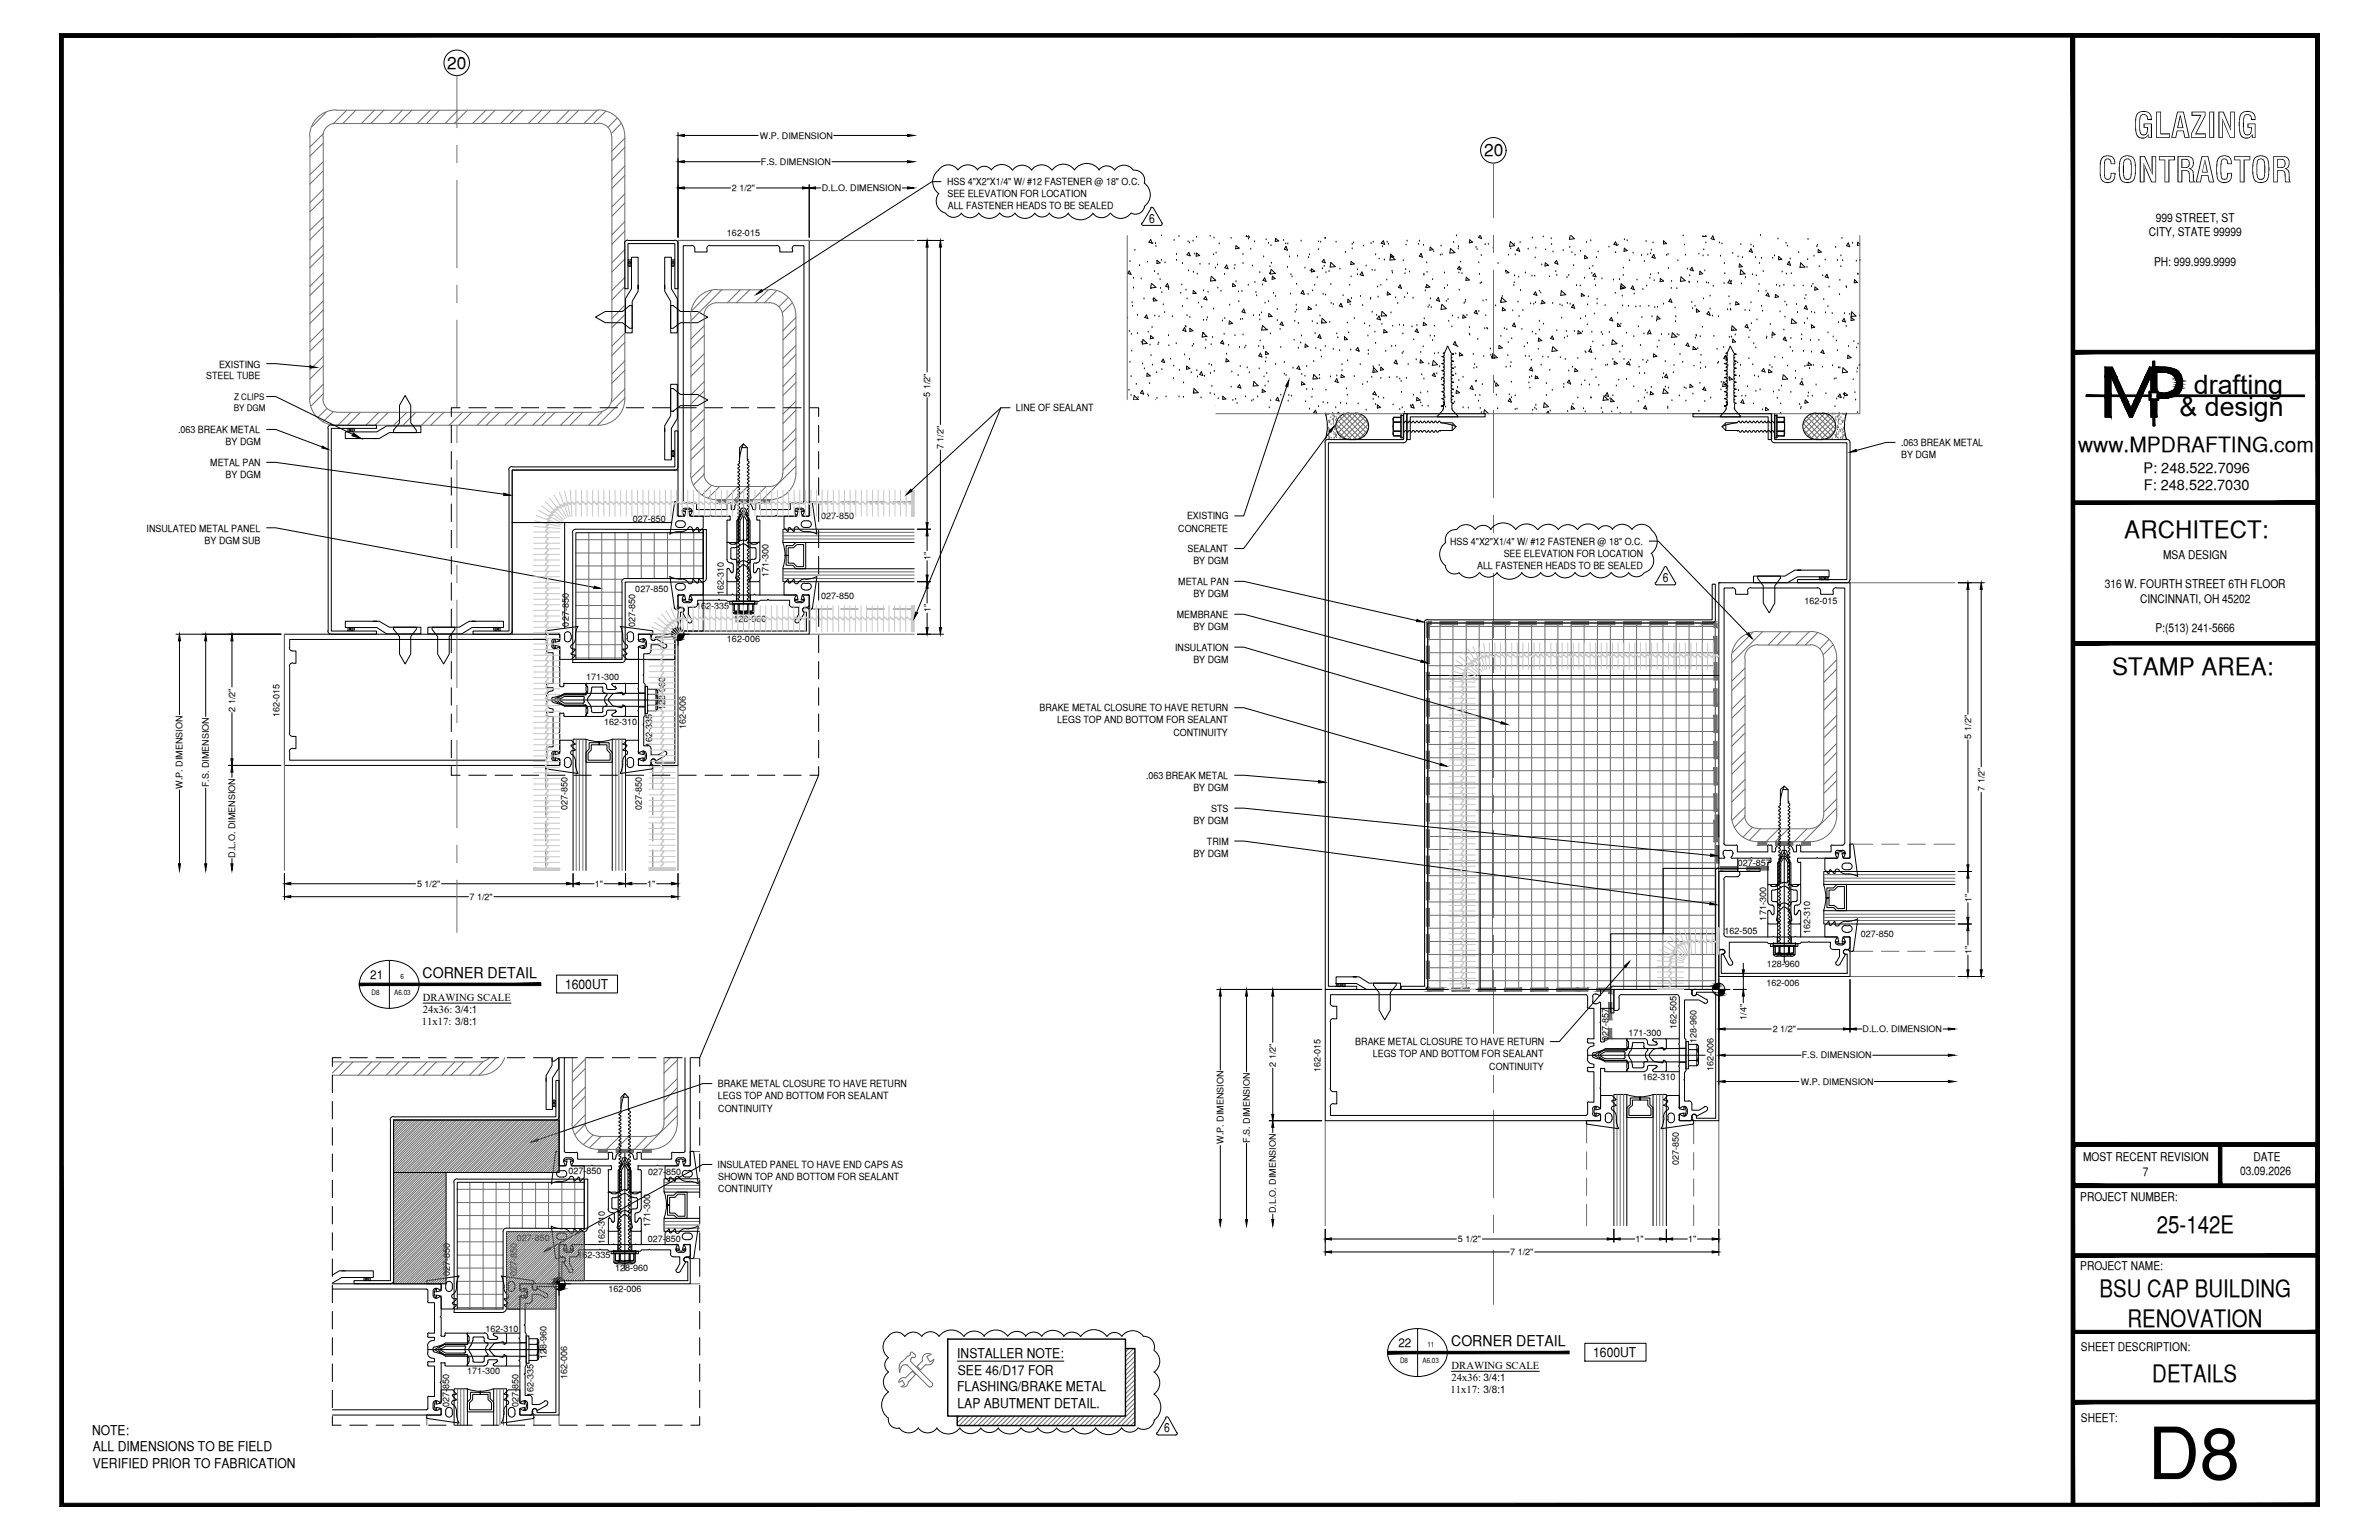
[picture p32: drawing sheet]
<svg xmlns="http://www.w3.org/2000/svg" width="432mm" height="279mm" viewBox="0 0 432 279" stroke-linecap="round" stroke-linejoin="round" font-family="sans-serif">
<defs><g id="words">
<text font-size="13.1" x="389.8" y="268.4">D8</text>
<g font-size="6.3">
<text x="387.2" y="25">GLAZING</text>
<text x="380.8" y="33.1">CONTRACTOR</text>
</g>
<g font-size="4.9">
<text x="398.2" y="71.5">drafting</text>
<text x="395.6" y="75.5">&amp; design</text>
</g>
<g font-size="4.4">
<text x="385.6" y="97.5">ARCHITECT:</text>
<text x="383.3" y="122.5">STAMP AREA:</text>
<text x="391.5" y="223.7">25-142E</text>
<text x="381.1" y="235.4">BSU CAP BUILDING</text>
<text x="386.1" y="240.7">RENOVATION</text>
<text x="390.7" y="250.7">DETAILS</text>
</g>
<text font-size="3.8" x="377.2" y="82">www.MPDRAFTING.com</text>
<g font-size="3.1">
<text x="81.2" y="12.5">20</text>
<text x="269.4" y="28.4">20</text>
</g>
<g font-size="2.7">
<text x="76.7" y="177.4">CORNER DETAIL</text>
<text x="263.4" y="244.2">CORNER DETAIL</text>
</g>
<g font-size="2.6">
<text x="389.1" y="85.8">P: 248.522.7096</text>
<text x="389.1" y="89">F: 248.522.7030</text>
</g>
<g font-size="2.4">
<text x="102.6" y="179.4">1600UT</text>
<text x="173.7" y="246.4">INSTALLER NOTE:</text>
<text x="173.9" y="249.4">SEE 46/D17 FOR</text>
<text x="289.2" y="246.2">1600UT</text>
<text x="173.7" y="252.4">FLASHING/BRAKE METAL</text>
<text x="173.8" y="255.4">LAP ABUTMENT DETAIL.</text>
<text x="16.7" y="260.3">NOTE:</text>
<text x="16.8" y="263.3">ALL DIMENSIONS TO BE FIELD</text>
<text x="16.8" y="266.4">VERIFIED PRIOR TO FABRICATION</text>
</g>
<g font-size="2.3">
<text x="208.6" y="40.4">6</text>
<text x="301.8" y="105.6">6</text>
<text x="211.3" y="259.8">6</text>
</g>
<g font-size="2.2">
<text x="391.3" y="40.2">999 STREET, ST</text>
<text x="390" y="42.9">CITY, STATE 99999</text>
<text x="391" y="48.2">PH: 999.999.9999</text>
<text x="392.6" y="101.3">MSA DESIGN</text>
<text x="382" y="106.7">316 W. FOURTH STREET 6TH FLOOR</text>
<text x="388.4" y="109.3">CINCINNATI, OH 45202</text>
<text x="391.2" y="114.7">P:(513) 241-5666</text>
<text x="67.2" y="177.6">21</text>
<text x="378.1" y="210.6">MOST RECENT REVISION</text>
<text x="388.9" y="213.3">7</text>
<text x="406.6" y="213.2">03.09.2026</text>
<text x="409" y="210.6">DATE</text>
<text x="377.6" y="217.8">PROJECT NUMBER:</text>
<text x="377.6" y="230.4">PROJECT NAME:</text>
<text x="253.8" y="244.3">22</text>
<text x="377.7" y="245.2">SHEET DESCRIPTION:</text>
<text x="377.7" y="257.9">SHEET:</text>
</g>
<g font-size="1.9">
<text x="76.6" y="185.9">11x17: 3/8:1</text>
<text x="76.8" y="181.6">DRAWING SCALE</text>
<text x="76.8" y="183.8">24x36: 3/4:1</text>
<text x="263.5" y="248.3">DRAWING SCALE</text>
<text x="263.5" y="250.6">24x36: 3/4:1</text>
<text x="263.3" y="252.7">11x17: 3/8:1</text>
</g>
<g font-size="1.8">
<text x="171.9" y="33.6">HSS 4&quot;X2&quot;X1/4&quot; W/ #12 FASTENER @ 18&quot; O.C.</text>
<text x="172" y="35.8">SEE ELEVATION FOR LOCATION</text>
<text x="172" y="38">ALL FASTENER HEADS TO BE SEALED</text>
<text x="37.4" y="68.8">STEEL TUBE</text>
<text x="39.8" y="66.7">EXISTING</text>
<text x="184.4" y="74.6">LINE OF SEALANT</text>
<text x="32.3" y="78.5">.063 BREAK METAL</text>
<text x="41" y="80.8">BY DGM</text>
<text x="345.1" y="80.9">.063 BREAK METAL</text>
<text x="345.1" y="83.1">BY DGM</text>
<text x="38.2" y="84.5">METAL PAN</text>
<text x="41" y="86.7">BY DGM</text>
<text x="215.5" y="94.2">EXISTING</text>
<text x="26.6" y="96.5">INSULATED METAL PANEL</text>
<text x="37.1" y="98.6">BY DGM SUB</text>
<text x="213.9" y="96.5">CONCRETE</text>
<text x="215.5" y="100.2">SEALANT</text>
<text x="263.2" y="98.8">HSS 4&quot;X2&quot;X1/4&quot; W/ #12 FASTENER @ 18&quot; O.C.</text>
<text x="272.9" y="101">SEE ELEVATION FOR LOCATION</text>
<text x="213.9" y="106.1">METAL PAN</text>
<text x="216.6" y="102.4">BY DGM</text>
<text x="268.1" y="103.2">ALL FASTENER HEADS TO BE SEALED</text>
<text x="213.6" y="112.1">MEMBRANE</text>
<text x="216.6" y="108.3">BY DGM</text>
<text x="213.3" y="118">INSULATION</text>
<text x="216.6" y="114.3">BY DGM</text>
<text x="216.6" y="120.3">BY DGM</text>
<text x="188.7" y="129">BRAKE METAL CLOSURE TO HAVE RETURN</text>
<text x="191.9" y="131.3">LEGS TOP AND BOTTOM FOR SEALANT</text>
<text x="213" y="133.5">CONTINUITY</text>
<text x="208" y="141.3">.063 BREAK METAL</text>
<text x="216.6" y="143.5">BY DGM</text>
<text x="216.6" y="149.5">BY DGM</text>
<text x="219.8" y="147.3">STS</text>
<text x="216.6" y="155.4">BY DGM</text>
<text x="219.1" y="153.2">TRIM</text>
<text x="246" y="189.6">BRAKE METAL CLOSURE TO HAVE RETURN</text>
<text x="249.2" y="191.8">LEGS TOP AND BOTTOM FOR SEALANT</text>
<text x="130.3" y="197.2">BRAKE METAL CLOSURE TO HAVE RETURN</text>
<text x="270.3" y="194.1">CONTINUITY</text>
<text x="130.3" y="199.5">LEGS TOP AND BOTTOM FOR SEALANT</text>
<text x="130.4" y="201.7">CONTINUITY</text>
<text x="130.2" y="211.9">INSULATED PANEL TO HAVE END CAPS AS</text>
<text x="130.4" y="214.1">SHOWN TOP AND BOTTOM FOR SEALANT</text>
<text x="130.4" y="216.3">CONTINUITY</text>
</g>
<g font-size="1.6">
<text x="137.9" y="25.1">W.P. DIMENSION</text>
<text x="138.1" y="29.9">F.S. DIMENSION</text>
<text x="132.8" y="34.7">2 1/2&quot;</text>
<text x="149.2" y="34.7">D.L.O. DIMENSION</text>
<text x="132" y="42.8">162-015</text>
<text x="168.8" y="71.9" transform="rotate(-90 168.8 71.9)">5 1/2&quot;</text>
<text x="42.4" y="74.5">BY DGM</text>
<text x="42.5" y="72.6">Z CLIPS</text>
<text x="171.3" y="81.5" transform="rotate(-90 171.3 81.5)">7 1/2&quot;</text>
<text x="114.9" y="94.7">027-850</text>
<text x="149" y="94.1">027-850</text>
<text x="168.9" y="101.6" transform="rotate(-90 168.9 101.6)">1&quot;</text>
<text x="115.3" y="107.4">027-850</text>
<text x="131.4" y="107.9" transform="rotate(-90 131.4 107.9)">162-310</text>
<text x="139.5" y="104.8" transform="rotate(-90 139.5 104.8)">171-300</text>
<text x="103.3" y="113.7" transform="rotate(-90 103.3 113.7)">027-850</text>
<text x="115.3" y="113.7" transform="rotate(-90 115.3 113.7)">027-850</text>
<text x="126.4" y="110.4">162-335</text>
<text x="133.2" y="112.8">128-960</text>
<text x="149" y="108.6">027-850</text>
<text x="168.9" y="111.1" transform="rotate(-90 168.9 111.1)">1&quot;</text>
<text x="327.5" y="109.5">162-015</text>
<text x="132" y="116.5">162-006</text>
<text x="106.4" y="123.4">171-300</text>
<text x="42.7" y="129.1" transform="rotate(-90 42.7 129.1)">2 1/2&quot;</text>
<text x="50.7" y="130.1" transform="rotate(-90 50.7 130.1)">162-015</text>
<text x="109.7" y="131.5">162-310</text>
<text x="120.7" y="128.8" transform="rotate(-90 120.7 128.8)">128-960</text>
<text x="118.4" y="135.6" transform="rotate(-90 118.4 135.6)">162-335</text>
<text x="124.5" y="132.3" transform="rotate(-90 124.5 132.3)">162-006</text>
<text x="357.8" y="134" transform="rotate(-90 357.8 134)">5 1/2&quot;</text>
<text x="33.1" y="143.1" transform="rotate(-90 33.1 143.1)">W.P. DIMENSION</text>
<text x="37.9" y="142.9" transform="rotate(-90 37.9 142.9)">F.S. DIMENSION</text>
<text x="360.2" y="143.5" transform="rotate(-90 360.2 143.5)">7 1/2&quot;</text>
<text x="103" y="147" transform="rotate(-90 103 147)">027-850</text>
<text x="116.5" y="147" transform="rotate(-90 116.5 147)">027-850</text>
<text x="42.7" y="155.6" transform="rotate(-90 42.7 155.6)">D.L.O. DIMENSION</text>
<text x="75.7" y="160.9">5 1/2&quot;</text>
<text x="107.9" y="160.9">1&quot;</text>
<text x="117.5" y="160.9">1&quot;</text>
<text x="315.4" y="157.2">027-857</text>
<text x="85.2" y="163.3">7 1/2&quot;</text>
<text x="320.5" y="167" transform="rotate(-90 320.5 167)">171-300</text>
<text x="357.8" y="163.6" transform="rotate(-90 357.8 163.6)">1&quot;</text>
<text x="313" y="169.5">162-505</text>
<text x="328.5" y="169.4" transform="rotate(-90 328.5 169.4)">162-310</text>
<text x="337.8" y="169.9">027-850</text>
<text x="357.8" y="173.2" transform="rotate(-90 357.8 173.2)">1&quot;</text>
<text x="320.6" y="178.9">162-006</text>
<text x="320.7" y="175.5">128-960</text>
<text x="317" y="185" transform="rotate(-90 317 185)">1/4&quot;</text>
<text x="292" y="188.8" transform="rotate(-90 292 188.8)">027-857</text>
<text x="295.6" y="188">171-300</text>
<text x="304.3" y="186.7" transform="rotate(-90 304.3 186.7)">162-505</text>
<text x="307.9" y="189.2" transform="rotate(-90 307.9 189.2)">128-960</text>
<text x="321.8" y="187.3">2 1/2&quot;</text>
<text x="338.1" y="187.3">D.L.O. DIMENSION</text>
<text x="231.6" y="193.5" transform="rotate(-90 231.6 193.5)">2 1/2&quot;</text>
<text x="239.6" y="194.6" transform="rotate(-90 239.6 194.6)">162-015</text>
<text x="298.1" y="196">162-310</text>
<text x="311" y="194.2" transform="rotate(-90 311 194.2)">162-006</text>
<text x="326.8" y="196.8">W.P. DIMENSION</text>
<text x="327" y="192">F.S. DIMENSION</text>
<text x="222.1" y="207.5" transform="rotate(-90 222.1 207.5)">W.P. DIMENSION</text>
<text x="226.8" y="207.3" transform="rotate(-90 226.8 207.3)">F.S. DIMENSION</text>
<text x="103.2" y="213">027-850</text>
<text x="117.7" y="213.1">027-850</text>
<text x="304.7" y="211.3" transform="rotate(-90 304.7 211.3)">027-850</text>
<text x="231.6" y="220.1" transform="rotate(-90 231.6 220.1)">D.L.O. DIMENSION</text>
<text x="93.8" y="225.2">027-850</text>
<text x="109.8" y="225.7" transform="rotate(-90 109.8 225.7)">162-310</text>
<text x="117.6" y="225.4">027-850</text>
<text x="118" y="222.6" transform="rotate(-90 118 222.6)">171-300</text>
<text x="264.6" y="225.4">5 1/2&quot;</text>
<text x="274.1" y="227.7">7 1/2&quot;</text>
<text x="296.9" y="225.4">1&quot;</text>
<text x="306.4" y="225.4">1&quot;</text>
<text x="81.7" y="231.5" transform="rotate(-90 81.7 231.5)">027-850</text>
<text x="93.8" y="231.6" transform="rotate(-90 93.8 231.6)">027-850</text>
<text x="104.8" y="228.3">162-335</text>
<text x="111.6" y="230.6">128-960</text>
<text x="110.4" y="234.4">162-006</text>
<text x="88.1" y="241.6">162-310</text>
<text x="84.8" y="249.4">171-300</text>
<text x="99.2" y="246.6" transform="rotate(-90 99.2 246.6)">128-960</text>
<text x="102.9" y="250.2" transform="rotate(-90 102.9 250.2)">162-006</text>
<text x="81.5" y="255.3" transform="rotate(-90 81.5 255.3)">027-850</text>
<text x="94.1" y="255.3" transform="rotate(-90 94.1 255.3)">027-850</text>
<text x="96.8" y="253.4" transform="rotate(-90 96.8 253.4)">162-335</text>
</g>
<g font-size="1.3">
<text x="72.7" y="177.6">6</text>
<text x="67.4" y="180.5">D8</text>
<text x="71.6" y="180.5">A6.03</text>
<text x="259.1" y="244.3">11</text>
<text x="254.1" y="247.3">D8</text>
<text x="258.2" y="247.3">A6.03</text>
</g>
</g></defs>
<!-- layer: COMPONENTS -->
<g fill="none" stroke="#000" stroke-width=".18">
<path d="M125.5 44.5a.6 .6 0 0 1 .6 .6M125.5 44.6h-1.5v46.4M126.1 45.1v.6h2.2v-.6M128.9 44.5a.6 .6 0 0 0-.6 .6M128.9 44.6h12.1M140.9 44.5a.6 .6 0 0 1 .6 .6M141.5 45.1v.6h2.3v-.6M144.4 44.5a.6 .6 0 0 0-.6 .6M144.4 44.6h1.5v46.4M123 93.4l.2 .3h.8M123.1 93.5v-49.9h23.8v49.9M123.8 92.7l.3 .6"/>
<path d="M123.9 92.7v.1M124 91l.2 .2M124.1 93.3v.2l-.1 .1M124.3 91.2h1.9M124.3 92.2l-.2 .1-.3 .4M124.3 92.2l1.1 .1 .2 .4M125.5 93.7h3.3l.2-.2 .2 .2h3.3M125.6 92.7l-.3 .7 .1 .2M125.7 92.7v.1M126.2 91.2l.2 .2M126.4 91.4v1.1h5.6v-1.1M132.1 94.4h.4"/>
<path d="M132.1 91.2l-.2 .2M132.1 91.2h.4M132.4 93.6l.1 .1M132.5 91.2l.2 .2M132.5 94.3l-.1 .1M132.5 93.7v.6M132.7 91.4v1.1h.6l.1-.6M134.3 91.2a.98 .98 0 0 0-1 .7M134.3 91.2h1.3M134.5 92.4l-.5 1.9v4.1h-.4l-.1 .2-.2-.2h-.6l-.2 .2-.2-.2h-.3v-3.9v-.1M134.7 92.2l-.3 .2M134.7 92.2h.4"/>
<path d="M135.1 92.2l.3 .2M135.4 92.4l.5 1.9v4.1h.4l.1 .2 .2-.2h.7l.1 .2 .1-.2h.4v-3.9l-.1-.1M135.5 91.2a.98 .98 0 0 1 1 .7M137.2 91.4v1.1h-.5l-.2-.6M137.3 91.2l-.2 .2M137.4 91.2h.3M137.4 93.7v.6M137.4 94.3v.1M137.4 93.6v.1M137.5 93.7h3.3l.1-.2 .1 .2h3.4M137.5 94.4h.4M137.7 91.2l.2 .2"/>
<path d="M137.9 91.4v1.1h5.5v-1.1M143.6 91.2l-.2 .2M143.6 91.2h2M144.2 92.7l.1-.3 .4-.2 1.1 .1 .2 .4M144.2 92.7l.3 .7-.1 .2M144.3 92.7v.1M145.7 93.3v.2l.1 .1M145.9 91l-.3 .2M145.9 93.7h.8M146 92.7l-.3 .6M146 92.7v.1M146.9 93.4l-.2 .3"/>
<path d="M52.5 117.5a.6 .6 0 0 0 .6 .6h.6v2.2h-.6M99.2 118.2l.2 .2h1v5.6h-1M99.2 116.3l-.3-.3h-46.3v1.5M99.3 116.3v1.9M100.1 117.2l.1 .2 .4 .3M100.2 116.4v.8M100.6 115.9l-.4 .2-.1 .3M100.6 115.9h.2M100.6 117.7h.2M100.7 115.9l.7 .2M101.3 117.4h.2l.1 .1v3.4l-.1 .1 .1 .2v3.3M101.4 117.4l-.7 .3"/>
<path d="M101.4 115l.2 .2M101.4 115.1h-49.8v23.8h49.8M101.6 116l-.1 .1h-.2M101.6 115.3v.7M118.2 115.8a.41 .41 0 0 0 .4 .4 .41 .41 0 0 0 .4-.4M118.2 115.6v.2M118.8 115a.6 .6 0 0 0-.6 .6M118.8 115.1h4.3v23.8h-4.3a.6 .6 0 0 1-.6-.6M119 115.8v-.2h3.5v22.8h-3.5v-.3M123.6 110.2a.6 .6 0 0 0-.6 .6M123.6 110.3h.2M123.8 110.2a.41 .41 0 0 1 .4 .4 .41 .41 0 0 1-.4 .5"/>
<path d="M123.8 111.1h-.3v3.4h22.9v-3.4h-.3M146.1 110.2a.41 .41 0 0 0-.4 .4 .41 .41 0 0 0 .4 .5M146.1 110.3h.2M146.3 110.2a.6 .6 0 0 1 .6 .6v4.3h-23.8v-4.2M314.4 106.6a.6 .6 0 0 1 .6 .6M314.5 106.7h-1.6v46.3M315 107.3v.5h2.2v-.5M317.8 106.6a.6 .6 0 0 0-.6 .6M317.8 106.7h12.1M329.9 106.6a.6 .6 0 0 1 .6 .6M330.5 107.3v.5h2.2v-.5M333.3 106.6a.6 .6 0 0 0-.6 .6"/>
<path d="M333.3 106.7h1.5v46.3M52.5 133a.6 .6 0 0 0 .6 .6h.6v2.2h-.6M52.6 136.4v1.5h46.3l.3-.3M52.6 120.9v12.1M53.1 120.3a.6 .6 0 0 0-.6 .6M53.1 135.8a.6 .6 0 0 0-.6 .6M99.2 129.8l.2 .2h1v5.5h-1M99.2 127.6a.98 .98 0 0 0 .7 1M99.2 124.6l.2 .2h1v.5l-.5 .1M99.3 124.2v.4M99.3 126.4v1.2M99.3 129.4v.4"/>
<path d="M99.3 135.7v2M99.4 135.4l-.2 .3M99.4 129.2l-.2 .2M99.4 124l-.2 .2M99.9 125.4a.98 .98 0 0 0-.7 .9M99.9 128.5l.5 .2v.5h-1M100.1 127.1l.3 .3M100.1 137.6l.3 .4h.2M100.2 126.8v.3M100.2 136.8v.8M100.4 126.5l-.3 .3M100.4 127.4l1.9 .6h4.1v.3l.1 .2-.1 .1v.7l.1 .1-.1 .6h-4"/>
<path d="M100.6 136.3l-.4 .2-.1 .2M100.6 136.3h.2M100.6 138h.2M100.7 136.3l.7 .2M101.3 137.8l.2-.1 .1 .2M101.4 137.8l-.7 .2M101.6 136.4l-.1 .1h-.2M101.6 137.9v.8l-.2 .2M101.6 124.4l.1 .1M101.7 129.3l-.1 .1v3.4l-.1 .1 .1 .2v3.3M101.7 129.4h.5M101.7 124.6h.5"/>
<path d="M102.2 129.3l.1 .1M102.3 129.8l.1 .1M102.3 124.4l-.1 .1M102.4 124.1v.4M102.4 129.5v.4M102.4 124h-.1M102.4 124h4v.4l.1 .1-.1 .2v.6l.1 .2-.1 .5h-4.1l-1.9 .6M118.2 138.1a.41 .41 0 0 1 .4-.4 .41 .41 0 0 1 .4 .4M118.2 138.1v.2M311.9 155.5l.2 .2M312 155.5v-49.8h23.8v49.8M312.7 154.8l.3 .7"/>
<path d="M312.8 154.7v.2M312.9 153l.3 .3M313 155.4v.3h-.8M313.2 153.4h2M313.2 154.2l-.4 .3-.1 .2M313.2 154.3h.9M314 154.2l.5 .3v.2M314.2 155.4v.2l.2 .1h3.4l.1-.1 .2 .1h3.3v.1M314.5 154.8l-.2 .7M314.6 154.7v.2M315.1 153.3l.2 .2M315.3 153.5v1.1h5.6v-1.1"/>
<path d="M321 156.4l-.1 .1M321 156.5h.4M321 153.3l-.2 .2M321.1 153.4h.3M321.4 153.3l.2 .2M321.4 155.8l-.1 .6M321.6 153.5v1.1h.6l.1-.5M323.2 153.3a.98 .98 0 0 0-1 .7M323.2 153.4h1.3M323.4 154.5l-.5 1.9v4.1h-.4l-.1 .2-.1-.2h-.7l-.2 .2-.2-.2h-.3v-4M323.7 154.2l-.3 .3M323.7 154.3h.3"/>
<path d="M324 154.2l.3 .3M324.3 154.5l.5 1.9v4.1h.4l.1 .2 .2-.2h.7l.1 .2 .2-.2h.3v-4M324.5 153.3a.98 .98 0 0 1 .9 .7M326.1 153.5v1.1h-.5l-.2-.5M326.2 153.3l-.2 .2M326.3 155.8l.1 .6M326.3 153.4h.3M326.4 155.7l-.1 .1M326.4 155.7h3.3l.1-.1 .1 .1h3.4M326.4 156.5h.4M326.6 153.3l.2 .2M326.7 156.4l.1 .1"/>
<path d="M326.8 153.5v1.1h5.6v-1.1M332.5 153.3l-.2 .2M332.5 153.4h2M333.1 154.8l.3 .7M333.2 154.7v.2M333.4 155.4v.2l-.1 .1M333.6 154.2l-.4 .3-.1 .2M333.6 154.3h.9M334.4 154.2l.4 .3 .1 .2M334.6 155.4v.2l.1 .1M334.8 155.7h.8M334.8 153l-.3 .3"/>
<path d="M334.9 154.8l-.3 .7M335 154.7v.2M335.8 155.5l-.2 .2M290.3 179.5l.2 .2v.8M290.3 179.5h-49.8v23.8h49.8M307.7 179.5a.6 .6 0 0 0-.6 .6M307.7 179.5h4.3v23.8h-4.3M312 172.9v4.3h23.8v-4.3M312.5 172.3a.6 .6 0 0 0-.6 .6M312.5 172.3h.2M312.7 172.3a.41 .41 0 0 1 .4 .4 .41 .41 0 0 1-.4 .4M335 172.3a.41 .41 0 0 0-.4 .3 .41 .41 0 0 0 .2 .4l.5 .1v3.5h-22.9v-3.5h.3"/>
<path d="M335 172.3h.2M335.2 172.3a.6 .6 0 0 1 .6 .6M241.4 182a.6 .6 0 0 0 .6 .6M241.4 197.5a.6 .6 0 0 0 .6 .6M241.5 185.4v12.1M242 184.8a.6 .6 0 0 0-.6 .6M242.1 182.6h.5v2.2h-.5M242.1 198.1h.5v2.2h-.5M287.8 180.5l.3 .3M287.8 180.5h-46.3v1.5M288.1 182.7l.2 .2M288.1 194.2l.2 .2"/>
<path d="M288.1 192.1a.98 .98 0 0 0 .7 .9M288.1 189l.2 .2M288.2 180.8v2M288.2 188.7v.3M288.2 190.8v1.3M288.2 193.9v.3M288.3 199.9l-.2 .2M288.3 193.6l-.2 .2M288.3 188.4l-.2 .2M288.4 182.9h.9v5.6h-.9M288.4 194.4h.9v5.6h-.9M288.4 189.2h.9v.5l-.4 .2"/>
<path d="M288.8 189.8a.98 .98 0 0 0-.7 1M288.9 193l.4 .1v.6h-.9M289.1 191.6l.2 .3M289.1 181.6a.51 .51 0 0 0 .6 .5M289.1 180.8v.9M289.1 191.3v.3M289.3 191l-.2 .2M289.3 191.9l1.9 .5h4.1v.4l.1 .1-.1 .1v.7l.1 .2-.1 .2v.3h-4M289.7 180.3l.6 .3M289.7 180.3a.51 .51 0 0 0-.6 .5M290.2 181.8h.2l.1 .2M290.3 181.9l-.6 .2"/>
<path d="M290.5 193.9v3.3l-.1 .2 .1 .1v3.4M290.5 180.5l-.1 .1h-.2M290.5 182v3.4l-.1 .1 .1 .1v3.3l.1 .1M290.6 193.8l-.1 .1M290.6 193.9h.5M290.6 189h.5M291.1 193.8l.1 .1M291.2 194.3l.1 .1M291.2 188.9l-.1 .1M291.3 188.5v.4M291.3 193.9v.4M291.3 188.4l-.1 .1"/>
<path d="M291.3 188.5h4v.3l.1 .2-.1 .1v.7l.1 .2-.1 .1v.4h-4.1l-1.9 .5M307.1 180.2a.41 .41 0 0 0 .4 .5 .41 .41 0 0 0 .4-.5M307.1 180.1v.2M307.9 180.3v-.3h3.5v22.9h-3.5v-.3M241.5 200.9v1.5h46.3M242 200.2a.6 .6 0 0 0-.6 .6M288.1 202.1l-.3 .3M288.2 200.2v1.9M289.1 202a.51 .51 0 0 0 .6 .5M289.1 201.2v.9M289.7 200.7l.6 .3M289.7 200.7a.51 .51 0 0 0-.6 .5"/>
<path d="M290.2 202.2h.2l.1 .1M290.3 202.2l-.6 .3M290.5 200.9l-.1 .1h-.2M290.5 203.1l-.2 .2M290.5 202.4v.7M307.1 202.5a.41 .41 0 0 1 .4-.4 .41 .41 0 0 1 .4 .4M307.1 202.7a.6 .6 0 0 0 .6 .6M307.1 202.6v.2M96.6 233.6a.41 .41 0 0 0 .5 .5 .41 .41 0 0 0 .4-.5M96.7 233.5v.2M97.3 232.9a.6 .6 0 0 0-.7 .6M97.3 232.9h4.2v23.8h-4.2"/>
<path d="M97.5 233.7v-.3h3.4v22.9h-3.4v-.3M101.5 228.7v4.2h23.8v-4.2M102 228.1a.6 .6 0 0 0-.6 .6M102 228.2h.2M102.2 228.1a.41 .41 0 0 1 .4 .4 .41 .41 0 0 1-.4 .4M124.5 228.1a.41 .41 0 0 0-.4 .3 .41 .41 0 0 0 .2 .5h.5v3.4h-22.8v-3.4h.2M124.5 228.2h.2M124.7 228.1a.6 .6 0 0 1 .6 .6M96.6 256.1a.6 .6 0 0 0 .7 .6M96.6 255.9a.41 .41 0 0 1 .5-.4 .41 .41 0 0 1 .4 .4M96.7 256v.2"/>
</g>
<!-- layer: LIGHT_1 -->
<g fill="none" stroke="#6c6c6c" stroke-width=".18">
<path d="M123.1 43.6h42.8M147.3 91.1h3.7M152.6 91.1h3.2M157.4 91.1h3.1M162.1 91.1h3.8M51.6 115.1v42.8M146.9 115.1h19M147.3 110.5h3.7M152.6 110.5h3.2M157.4 110.5h3.1M162.1 110.5h3.8M335.8 105.7h19"/>
<path d="M99.1 139.3v3.8M118.5 139.3v3.8M123.1 138.9v19M99.1 144.7v3.1M99.1 149.4v3.2M99.1 154.2v3.7M118.5 144.7v3.1M118.5 149.4v3.2M118.5 154.2v3.7M336.2 153.2h3.7M341.5 153.2h3.2M346.3 153.2h3.1"/>
<path d="M351 153.2h3.8M335.8 177.2h19M336.2 172.6h3.7M341.5 172.6h3.2M346.3 172.6h3.1M351 172.6h3.8M71.6 203.2l-.2 .1M72 203.2l-.6 .6M72.5 203.2l-1.1 1M72.8 203.2l-1.4 1.4M73.3 203.2l-1.9 1.8M73.7 203.2l-2.3 2.2"/>
<path d="M74.1 203.2l-2.7 2.7M74.5 203.2l-3.1 3M74.9 203.2l-3.5 3.5M75.4 203.2l-4 3.9M75.8 203.2l-4.4 4.3M76.2 203.2l-4.8 4.8M76.6 203.2l-5.2 5.2M77 203.2l-5.6 5.6M77.5 203.2l-6.1 6M77.9 203.2l-6.5 6.4M78.3 203.2l-6.9 6.9M78.7 203.2l-7.3 7.3"/>
<path d="M79.2 203.2l-7.8 7.7M79.6 203.2l-8.2 8.1M80 203.2l-8.6 8.6M80.5 203.2l-9.1 9M80.8 203.2l-9.4 9.4M81 212.7l-9.6 9.5M81 213.2l-9.6 9.5M81 213.6l-9.6 9.5M81 214l-9.6 9.5M81 214.4l-9.6 9.6M81 214.8l-9.6 9.5M81 215.3l-9.6 9.5"/>
<path d="M81 215.7l-9.6 9.5M81 216.1l-9.6 9.5M81 216.5l-9.6 9.6M81 217l-9.6 9.5M81 217.4l-9.6 9.5M81 217.8l-9.6 9.5M81 218.2l-9.6 9.6M81 218.6l-9.6 9.6M81 219.1l-9.6 9.5M81 219.5l-9.6 9.5M81 219.9l-9.6 9.5M81.3 203.2l-9.9 9.8"/>
<path d="M81.7 203.2l-10.3 10.2M82.1 203.2l-10.7 10.7M82.5 203.2l-11.1 11M82.9 203.2l-11.5 11.5M83.4 203.2l-12 11.9M83.8 203.2l-12.4 12.3M84.2 203.2l-12.8 12.8M84.6 203.2l-13.2 13.2M85 203.2l-13.6 13.6M85.5 203.2l-14.1 14M85.9 203.2l-14.5 14.4M86.3 203.2l-14.9 14.9"/>
<path d="M86.7 203.2l-15.3 15.3M87.2 203.2l-15.8 15.7M87.6 203.2l-16.2 16.1M88 203.2l-16.6 16.6M88.4 203.2l-17 17M88.8 203.2l-17.4 17.4M89.3 203.2l-17.9 17.8M89.7 203.2l-18.3 18.2M90.1 203.2l-18.7 18.7M90.6 203.2l-9.6 9.5M90.9 203.2l-9.5 9.5M91.4 203.2l-9.5 9.5"/>
<path d="M91.8 203.2l-9.5 9.5M92.2 203.2l-9.5 9.5M92.6 203.2l-9.5 9.5M93 203.2l-9.5 9.5M93.5 203.2l-9.6 9.5M93.9 203.2l-9.5 9.5M94.3 203.2l-9.5 9.5M94.7 203.2l-9.5 9.5M95.2 203.2l-9.5 9.5M95.6 203.2l-9.6 9.5M96 203.2l-9.5 9.5M96.4 203.2l-9.5 9.5"/>
<path d="M96.8 203.2l-9.5 9.5M97.3 203.2l-9.5 9.5M97.7 203.2l-9.6 9.5M98.1 203.2l-9.5 9.5M98.6 203.2l-9.6 9.5M98.9 203.2l-9.5 9.5M99.4 203.2l-9.5 9.5M99.8 203.2l-9.6 9.5M100.2 203.2l-9.5 9.5M100.6 203.2l-9.5 9.5M101 203.2l-9.5 9.5M101.5 203.2l-9.6 9.5"/>
<path d="M101.5 203.6l-9.1 9.1M101.5 204l-8.7 8.7M101.5 204.4l-8.3 8.3M101.5 204.9l-7.9 7.8M101.5 205.3l-7.5 7.4M101.5 205.7l-7 7M101.5 206.1l-6.6 6.6M101.5 206.5l-6.2 6.2M101.5 206.9l-5.7 5.8M101.5 207.4l-5.4 5.3M101.5 207.8l-4.9 4.9M101.5 208.2l-4.5 4.5"/>
<path d="M101.5 208.7l-4.1 4M101.5 209l-3.6 3.7M101.5 209.5l-3.3 3.2M101.5 209.9l-2.8 2.8M101.5 210.3l-2.4 2.4M101.5 210.8l-2 1.9M101.5 211.1l-1.6 1.6M101.5 211.6l-1.1 1.1M101.5 212l-.7 .7M101.5 212.4l-.3 .3M125.7 208.9h1.3M240.5 203.3v19.1"/>
<path d="M288 203.5v3.9M288 209v3.2M288 213.7v3.2M288 218.5v3.9M307.4 203.8v3.7M307.4 209.1v3.2M307.4 213.9v3.1M307.4 218.6v3.8M312 203.3v19.1M81 220.3l-9.6 9.6M81 220.7l-9.6 9.6M81 221.2l-9.6 9.5"/>
<path d="M81 221.6l-9.6 9.5M81 222l-9.6 9.5M81 222.4l-9.6 9.6M81 222.8l-9.6 9.5M81 223.3l-9.6 9.5M81 223.7l-9.3 9.2M81 224.1l-8.9 8.8M81 224.5l-8.5 8.4M81 225l-8 7.9M81 225.4l-7.6 7.5M81 225.8l-7.2 7.1M81 226.2l-6.8 6.7"/>
<path d="M81 226.6l-6.3 6.3M81 227.1l-5.9 5.8M81 227.5l-5.5 5.4M81 227.9l-5.1 5M81 228.3l-4.7 4.6M81 228.7l-4.2 4.2M81 229.2l-3.8 3.7M81 229.6l-3.4 3.3M81 230l-3 2.9M81 230.4l-2.6 2.5M81 230.8l-2.1 2.1M81 231.3l-1.7 1.6"/>
<path d="M81 231.7l-1.3 1.2M81 232.1l-.9 .8M81 232.5l-.5 .4M92.1 223.5l-.2 .1M92.6 223.5l-.7 .6M93 223.5l-1.1 1M93.4 223.5l-1.5 1.4M93.9 223.5l-2 1.9M94.2 223.5l-2.3 2.3M94.7 223.5l-2.8 2.7M95.1 223.5l-3.2 3.1M95.5 223.5l-3.6 3.5"/>
<path d="M95.9 223.5l-4 4M96.3 223.5l-4.4 4.4M96.8 223.5l-4.9 4.8M97.2 223.5l-5.3 5.2M97.6 223.5l-5.7 5.7M98 223.5l-6.1 6.1M98.5 223.5l-6.6 6.5M98.9 223.5l-7 6.9M99.3 223.5l-7.4 7.3M99.7 223.5l-7.8 7.8M100.1 223.5l-8.2 8.1M100.6 223.5l-8.7 8.6"/>
<path d="M100.9 232.8l-4.7 4.7M100.9 233.2l-4.3 4.3M100.9 233.6l-3.9 3.9M100.9 234.1l-3.4 3.4M100.9 234.4l-3 3.1M100.9 234.9l-2.6 2.6M100.9 235.3l-2.2 2.2M100.9 235.7l-1.8 1.8M100.9 236.2l-1.3 1.3M100.9 236.6l-1 .9M100.9 237l-.5 .5M100.9 237.4l-.1 .1"/>
<path d="M101 223.5l-9.1 9M101.4 223.5l-9.5 9.4M101.9 223.5l-10 9.9M102.2 223.5l-10.3 10.3M102.7 223.5l-10.8 10.7M103.1 223.5l-11.2 11.1M103.5 223.5l-11.6 11.5M103.9 223.5l-12 12M104.3 223.5l-12.4 12.4M104.8 223.5l-12.9 12.8M105.2 223.5l-13.3 13.2M105.6 223.5l-13.7 13.7"/>
<path d="M106 223.5l-14.1 14M106 223.8l-13.6 13.7M106 224.3l-13.2 13.2M106 224.7l-12.8 12.8M106 225.1l-12.3 12.4M106 225.6l-12 11.9M106 225.9l-11.5 11.6M106 226.4l-11.1 11.1M106 226.8l-10.7 10.7M106 227.2l-10.2 10.3M106 227.6l-4.7 4.7M106 228l-4.3 4.3"/>
<path d="M106 228.5l-3.8 3.8M106 228.9l-3.4 3.4M106 229.3l-3 3M106 229.7l-2.6 2.6M106 230.2l-2.2 2.1M106 230.6l-1.7 1.7M106 231l-1.3 1.3M106 231.5l-.9 .8M106 231.8l-.5 .5M106 232.3h.1M125.3 232.9h1.7M125.7 228.3h1.3"/>
<path d="M77.5 257.2v1.4M96.9 257.2v1.4M101.5 256.7v1.9M163.1 250.8l.7-.4 .4 .8-.6 .4M163.2 248l.1 1v-.4M163.4 247.4l-.2 .5M163.6 248.1l-.2 .5M163.7 247l-.3 .4M164 247.6l-.5 .5M164.3 250a.86 .86 0 0 0-1.2 .8M164.3 250l1.2-1.2 .7 .6-1.3 1.3M164.5 246.3l-.8 .8"/>
<path d="M164.7 247.6l4 4.1M164.7 247.6h-.7M164.8 246l-.3 .2M164.8 250.7a.86 .86 0 0 1-.3 .8 .86 .86 0 0 1-.9 0M165.2 245.9l-.4 .2M165.2 245.7v.1M165.3 245.8h-.1M165.3 246.7v.3M165.3 247l4 4M165.3 246.5v.2M165.5 246.4l-.1 .1M165.7 245.4l.5 .5"/>
<path d="M165.7 245.4h-.4l-.1 .3M165.8 246.3l-.1-.1-.3 .2M166.1 245.9v.3l-.3 .1M168.7 251.6h.2M169 245.7a1.03 1.03 0 0 0-1.2 .1 1.03 1.03 0 0 0-.4 1.1l-1 1 .7 .6 .9-.9M169 245.7l-.8 .4 .6 1 .7-.5M169.2 251v.3M169.3 251.3l-.3 .4M169.5 246.6a1.05 1.05 0 0 1-1.5 .9M174.1 256.9l-.4 .4M175 256.9l-1.3 1.2M175.8 256.9l-1.7 1.7"/>
<path d="M176.7 256.9l-1.8 1.7M177.5 256.9l-1.7 1.7M178.4 256.9l-1.7 1.7M179.2 256.9l-1.7 1.7M180 256.9l-1.7 1.7M180.8 256.9l-1.7 1.7M181.7 256.9l-1.7 1.7M182.6 256.9l-1.8 1.7M183.4 256.9l-1.7 1.7M184.2 256.9l-1.7 1.7M185.1 256.9l-1.7 1.7M185.9 256.9l-1.7 1.7"/>
<path d="M186.8 256.9l-1.8 1.7M187.6 256.9l-1.7 1.7M188.5 256.9l-1.7 1.7M189.3 256.9l-1.7 1.7M190.1 256.9l-1.7 1.7M190.9 256.9l-1.7 1.7M191.8 256.9l-1.7 1.7M192.7 256.9l-1.8 1.7M193.5 256.9l-1.7 1.7M194.4 256.9l-1.7 1.7M195.2 256.9l-1.7 1.7M196 256.9l-1.7 1.7"/>
<path d="M196.8 256.9l-1.7 1.7M197.7 256.9l-1.7 1.7M198.6 256.9l-1.8 1.7M199.4 256.9l-1.7 1.7M200.2 256.9l-1.7 1.7M201.1 256.9l-1.7 1.7M201.9 256.9l-1.7 1.7M202.8 256.9l-1.8 1.7M203.6 256.9l-1.7 1.7M204.9 244.7l-.6 .6M205.7 244.7l-1.4 1.4M206 245.2l-1.7 1.8"/>
<path d="M206 246.1l-1.7 1.7M206 247l-1.7 1.7M206 247.8l-1.7 1.7M206 248.6l-1.7 1.7M206 249.4l-1.7 1.7M206 250.3l-1.7 1.7M206 251.1l-1.7 1.8M206 252l-1.7 1.7M206 252.8l-1.7 1.7M206 253.7l-1.7 1.7M206 254.5l-1.7 1.7M206 255.3l-3.2 3.3"/>
<path d="M206 256.2l-2.4 2.4M206 257l-1.6 1.6M206 257.9l-.8 .7"/>
</g>
<!-- layer: DIM -->
<g fill="none" stroke="#000" stroke-width=".18">
<path d="M123.1 24v19.1M124.2 34.1h8.4M124.2 29.3h13.8M124.2 24.6h13.4M137.3 34.1h8.4M146.9 33.5v9.6M148 34.1h1M151 29.3h13.7M151.3 24.6h13.4M163.8 34.1h.9M166.5 43.6h4.8M168.3 44.8v22.7"/>
<path d="M170.7 44.8v32.2M168.3 72.1v22.7M166.5 96h2.4M168.3 97.2v2.7M170.7 81.7v32.2M31.9 115.1h19.1M32.6 116.3v13.4M37.3 116.3v13.7M42.1 116.3v8.4M166.5 115.1h4.8M166.5 105.5h2.4M168.3 101.7v2.6"/>
<path d="M168.3 106.7v2.7M168.3 111.3v2.6M355.4 105.7h4.8M357.2 106.9v22.7M359.6 106.9v32.2M41.5 138.9h9.5M42.1 129.3v8.4M357.2 134.2v22.7M32.6 143.3v13.4M37.3 143v13.7M42.1 140.1v.9M42.1 155.8v.9"/>
<path d="M51.6 158.5v4.8M104 158.5v2.4M113.5 158.5v2.4M123.1 158.5v4.8M355.4 158.1h2.4M357.2 159.3v2.6M359.6 143.8v32.2M52.8 160.3h22.6M52.8 162.7h32.2M80.1 160.3h22.7M89.7 162.7h32.2M105.2 160.3h2.6"/>
<path d="M109.7 160.3h2.6M114.7 160.3h2.6M119.2 160.3h2.7M220.9 179.5h19M314.6 177.2h2.4M314.6 179.5h2.4M316.4 174.8v1.2M316.4 177.2v2.3M335.8 177.7v9.6M355.4 177.2h4.8M355.4 167.6h2.4M357.2 163.8v2.6"/>
<path d="M357.2 168.8v2.6M357.2 173.3v2.7M221.5 180.7v13.4M226.3 180.7v13.7M231 180.7v8.4M231 193.8v8.4M312 180.1v16.7M313.1 186.7h8.4M313.1 191.5h13.8M313.1 196.2h13.4M316.4 180.7v1.2M326.2 186.7h8.4"/>
<path d="M336.9 186.7h1M339.9 191.5h13.7M340.2 196.2h13.4M352.7 186.7h.9M221.5 207.8v13.4M226.3 207.5v13.7M230.4 203.3h9.5M231 204.5v1M231 220.3v.9M240.5 223v4.8M241.7 224.8h22.7M241.7 227.1h32.2"/>
<path d="M269 224.8h22.7M278.6 227.1h32.2M292.9 223v2.4M294.1 224.8h2.6M298.6 224.8h2.6M302.5 223v2.4M303.6 224.8h2.7M308.1 224.8h2.7M312 223v4.8"/>
</g>
<g fill="#000" stroke="#000" stroke-width=".18">
<path d="M123.1 34.1l1.1-.2v.4zM123.1 29.3l1.1-.2v.4zM123.1 24.6l1.1-.2v.4zM145.7 33.9l1.2 .2-1.2 .2zM146.9 34.1l1.1-.2v.4zM164.7 29.1l1.2 .2-1.2 .2zM164.7 24.4l1.2 .2-1.2 .2zM164.7 33.9l1.2 .2-1.2 .2zM168.3 43.6l.2 1.2h-.4zM170.7 43.6l.2 1.2h-.4zM168.1 94.8h.4l-.2 1.2zM168.3 96l.2 1.2h-.4z"/>
<path d="M32.6 115.1l.2 1.2h-.4zM37.3 115.1l.2 1.2h-.4zM42.1 115.1l.2 1.2h-.4zM168.1 113.9h.4l-.2 1.2zM168.3 105.5l.2 1.2h-.4zM168.1 104.3h.4l-.2 1.2zM170.5 113.9h.4l-.2 1.2zM357.2 105.7l.2 1.2h-.4zM359.6 105.7l.2 1.2h-.4zM41.9 137.7h.4l-.2 1.2zM32.4 156.7h.4l-.2 1.2zM37.1 156.7h.4l-.2 1.2z"/>
<path d="M41.9 156.7h.4l-.2 1.2zM42.1 138.9l.2 1.2h-.4zM357 156.9h.4l-.2 1.2zM357.2 158.1l.2 1.2h-.4zM51.6 160.3l1.2-.2v.4zM51.6 162.7l1.2-.2v.4zM102.8 160.1l1.2 .2-1.2 .2zM104 160.3l1.2-.2v.4zM112.3 160.1l1.2 .2-1.2 .2zM113.5 160.3l1.2-.2v.4zM121.9 160.1l1.2 .2-1.2 .2zM121.9 162.5l1.2 .2-1.2 .2z"/>
<path d="M316.2 176h.4l-.2 1.2zM357 176h.4l-.2 1.2zM357.2 167.6l.2 1.2h-.4zM357 166.4h.4l-.2 1.2zM359.4 176h.4l-.2 1.2zM221.5 179.5l.2 1.2h-.4zM226.3 179.5l.1 1.2h-.3zM231 179.5l.2 1.2h-.4zM312 186.7l1.1-.2v.4zM312 191.5l1.1-.2v.3zM312 196.2l1.1-.2v.4zM316.4 179.5l.2 1.2h-.4z"/>
<path d="M334.6 186.5l1.2 .2-1.2 .2zM335.8 186.7l1.1-.2v.4zM353.6 191.3l1.2 .2-1.2 .1zM353.6 196l1.2 .2-1.2 .2zM353.6 186.5l1.2 .2-1.2 .2zM230.8 202.2h.4l-.2 1.1zM231 203.3l.2 1.2h-.4zM221.3 221.2h.4l-.2 1.2zM226.1 221.2h.3l-.1 1.2zM230.8 221.2h.4l-.2 1.2zM240.5 224.8l1.2-.2v.4zM240.5 227.1l1.2-.2v.4z"/>
<path d="M291.7 224.6l1.2 .2-1.2 .2zM292.9 224.8l1.2-.2v.4zM301.2 224.6l1.3 .2-1.3 .2zM302.5 224.8l1.1-.2v.4zM310.8 224.6l1.2 .2-1.2 .2zM310.8 226.9l1.2 .2-1.2 .2z"/>
</g>
<!-- layer: GRID LINES -->
<g fill="none" stroke="#000" stroke-width=".18">
<circle cx="82.9" cy="11.4" r="2.32"/>
<circle cx="271" cy="27.3" r="2.32"/>
</g>
<g fill="none" stroke="#6c6c6c" stroke-width=".18">
<path d="M82.9 13.8v9.4M82.9 26.4v3.1M82.9 32.7v15.9M271.1 29.7v9.8M82.9 51.8v3.1M82.9 58.1v15.9M271.1 42.7v3.1M271.1 49v15.9M82.9 77.2v3.1M271.1 68.1v3.1M271.1 74.4v15.9M82.9 83.5v15.9"/>
<path d="M271.1 93.5v3.1M271.1 99.8v15.9M82.9 102.6v3.1M82.9 108.9v15.9M271.1 118.9v3.1M82.9 128v3.1M82.9 134.3v15.9M271.1 125.2v15.9M82.9 153.4v3.1M82.9 159.7v9.5M271.1 144.3v3.1M271.1 150.6v15.9"/>
<path d="M271.1 169.7v3.1M271.1 176v15.9M271.1 195.1v3.1M271.1 201.4v15.9M271.1 220.5v3.1M271.1 226.8v9.9"/>
</g>
<!-- layer: SURROUNDING CONDITIONS -->
<g fill="none" stroke="#6c6c6c" stroke-width=".18">
<path d="M61 19.9a4.8 4.8 0 0 0-4.8 4.8M108.6 19.9a4.8 4.8 0 0 1 4.8 4.8M56.3 24.8v47.6M58.7 29.3l-2.4 2.4M58.7 34.4l-2.4 2.4M58.7 39.4l-2.4 2.4M58.7 26l-2.4 2.3M58.7 31l-2.4 2.4M58.7 36.1l-2.4 2.3M58.7 24.8v47.6M58.7 24.2l-2.4 2.5M59.2 20.4l-2.5 2.5"/>
<path d="M61 22.4a2.38 2.38 0 0 0-2.4 2.3M61 20h47.6M61 22.4h47.6M62.9 20l-2.4 2.5M64.6 20l-2.4 2.4M67.9 20l-2.3 2.4M69.7 20l-2.4 2.4M73 20l-2.3 2.4M74.7 20l-2.4 2.4M78.1 20l-2.4 2.4M79.8 20l-2.4 2.4M83.1 20l-2.3 2.4"/>
<path d="M84.8 20l-2.4 2.4M88.2 20l-2.4 2.4M89.9 20l-2.4 2.4M93.2 20l-2.3 2.4M94.9 20l-2.4 2.4M98.3 20l-2.4 2.4M99.9 20l-2.3 2.4M103.3 20l-2.3 2.4M105 20l-2.4 2.4M108.4 20l-2.4 2.4M108.6 22.4a2.38 2.38 0 0 1 2.4 2.3M109.9 20.2l-2.2 2.2"/>
<path d="M111.1 24.8v47.6M112 21.4l-1.6 1.7M112.8 22.4l-1.8 1.8M113.4 24.8v47.6a4.8 4.8 0 0 1-4.8 4.8h-47.6M113.4 25.1l-2.3 2.3M113.4 30.1l-2.3 2.4M113.4 35.2l-2.3 2.3M113.4 26.7l-2.3 2.4M113.4 31.8l-2.3 2.4M113.4 36.8l-2.3 2.4M58.7 44.5l-2.4 2.4M58.7 49.5l-2.4 2.4"/>
<path d="M58.7 54.6l-2.4 2.4M58.7 59.6l-2.4 2.4M58.7 41.1l-2.4 2.4M58.7 46.2l-2.4 2.4M58.7 51.2l-2.4 2.4M58.7 56.3l-2.4 2.4M113.4 40.2l-2.3 2.4M113.4 45.3l-2.3 2.4M113.4 50.4l-2.3 2.3M113.4 55.4l-2.3 2.4M113.4 41.9l-2.3 2.4M113.4 47l-2.3 2.3"/>
<path d="M113.4 52l-2.3 2.4M113.4 57.1l-2.3 2.3M125.4 57.3v28.6M127.8 59.1l-2.4 2.4M127.8 57.3v28.6M129.2 52.6l-3.7 3.8M130.1 52.5a4.8 4.8 0 0 0-4.8 4.8M130.1 54.9a2.38 2.38 0 0 0-2.3 2.4M130.2 52.6h9.5M130.2 54.9h9.5M131 52.6l-5.6 5.6M134.4 52.6l-2.4 2.3"/>
<path d="M136.1 52.6l-2.4 2.3M139.4 52.6l-2.4 2.3M139.7 52.5a4.8 4.8 0 0 1 4.8 4.8M139.7 54.9a2.38 2.38 0 0 1 2.3 2.4M141 52.7l-2.3 2.2M142.1 57.3v28.6M143.1 54l-1.7 1.6M143.8 54.9l-1.8 1.8M144.5 57.3v28.6a4.8 4.8 0 0 1-4.8 4.8M144.5 57.6l-2.4 2.4M144.5 59.3l-2.4 2.4M204.6 42.7v32.4h133v-32.4"/>
<path d="M56.2 72.4a4.8 4.8 0 0 0 4.8 4.8M58.6 72.4a2.38 2.38 0 0 0 2.4 2.3M58.7 64.7l-2.4 2.4M58.7 69.7l-2.4 2.4M58.7 61.3l-2.4 2.4M58.7 66.4l-2.4 2.4M58.7 71.4l-2.2 2.3M59.4 74.1l-1.7 1.7M60.5 74.7l-1.9 1.8M61 74.8h47.6M63.7 74.8l-2.4 2.4M65.4 74.8l-2.3 2.4"/>
<path d="M68.8 74.8l-2.4 2.4M70.5 74.8l-2.4 2.4M73.9 74.8l-2.5 2.4M75.5 74.8l-2.3 2.4M78.9 74.8l-2.4 2.4M80.6 74.8l-2.4 2.4M83.9 74.8l-2.4 2.4M85.6 74.8l-2.4 2.4M89 74.8l-2.4 2.4M90.7 74.8l-2.4 2.4M94 74.8l-2.4 2.4M95.7 74.8l-2.4 2.4"/>
<path d="M99.1 74.8l-2.4 2.4M100.8 74.8l-2.4 2.4M104.1 74.8l-2.4 2.4M105.8 74.8l-2.4 2.4M109.3 74.7l-2.5 2.5M111 72.4a2.38 2.38 0 0 1-2.4 2.3M113.4 60.5l-2.3 2.3M113.4 65.5l-2.3 2.4M113.4 70.5l-2.4 2.5M113.4 62.1l-2.3 2.4M113.4 67.2l-2.3 2.3M113.4 72.2l-4.9 5"/>
<path d="M127.8 64.2l-2.4 2.3M127.8 69.2l-2.4 2.4M127.8 74.3l-2.4 2.3M127.8 79.3l-2.4 2.4M127.8 60.8l-2.4 2.4M127.8 65.8l-2.4 2.5M127.8 70.9l-2.4 2.4M127.8 75.9l-2.4 2.5M144.5 62.7l-2.4 2.3M144.5 67.7l-2.4 2.4M144.5 72.8l-2.4 2.3M144.5 77.8l-2.4 2.4"/>
<path d="M144.5 64.3l-2.4 2.4M144.5 69.4l-2.4 2.4M144.5 74.4l-2.4 2.4M144.5 79.5l-2.4 2.4M242.5 77l2.8 2.8M242.6 77.9l2.8-2.9 2.9 2.9-1.7 1.8M242.6 78l1.6 1.6M242.8 76.3l3.5 3.5M243.2 75.7l3.8 3.9M243.8 75.2l3.8 4M244.4 75.1l-1.9 1.8M244.5 75l3.6 3.6"/>
<path d="M246.4 75l-3.6 3.5M246.4 75l2 2M247.1 75.2l-3.8 3.9M247.7 75.6l-3.9 3.9M248.2 76.2l-3.6 3.6M248.4 76.9l-2.8 2.9M327.3 76.9l2.8 2.9M327.6 76.2l3.5 3.6M328 75.6l3.9 3.9M328.6 75.2l3.9 3.9M329.2 75l-1.9 2M329.3 75l3.6 3.5"/>
<path d="M331.2 75l-3.5 3.6M331.3 75.1l1.9 1.8M332 75.2l-3.9 4M332.5 75.7l-3.8 3.9M332.9 76.3l-3.5 3.5M333.1 78l-1.6 1.6M333.2 77.9l-2.9-2.9-3 2.9 1.8 1.8M333.2 77l-2.7 2.8M104.5 97.9h23.1M106.9 96.6v23M109.2 96.6v23M111.6 96.6v23"/>
<path d="M114 96.6v8.4M116.4 96.6v8.4M118.7 96.6v8.4M121.2 96.6v8.4M123.5 96.6v8.4M125.3 85.9a4.8 4.8 0 0 0 4.8 4.8M125.9 96.6v8.4M127.8 85.9a2.38 2.38 0 0 0 2.3 2.4M127.8 84.4l-2.3 2.3M127.8 81l-2.4 2.4M127.8 86l-1.9 1.9M129.2 88.1l-1.8 1.7"/>
<path d="M130.2 90.7h9.5v.5M130.2 88.3h9.5M130.6 88.3l-2.1 2.1M134 88.3l-2.4 2.4M135.7 88.3l-2.4 2.4M139.1 88.3l-2.4 2.4M142 85.9a2.38 2.38 0 0 1-2.3 2.4M144.5 82.9l-2.4 2.4M144.5 84.6l-6.1 6.1M104.5 109.9h8.4M104.5 107.4h8.4M104.5 105.1h8.4"/>
<path d="M104.5 102.7h23.1M104.5 100.3h23.1M104.6 114.6h8.3M104.6 119.4h8.3M104.6 117h8.3M104.6 112.2h8.3M259.1 113h52.2v66.5h-52.2zM259.1 113.7h52.2M259.1 116h52.2M259.1 118.4h52.2M259.1 113v66.5M261.4 113v66.5"/>
<path d="M263.7 113v66.5M266.1 113v66.5M268.5 113v66.5M270.9 113v66.5M273.2 113v66.5M275.7 113v66.5M278 113v66.5M280.4 113v66.5M282.8 113v66.5M285.2 113v66.5M287.5 113v66.5M289.9 113v66.5"/>
<path d="M292.3 113v66.5M294.7 113v66.5M297.1 113v66.5M299.5 113v66.5M301.8 113v66.5M304.2 113v66.5M306.6 113v66.5M309 113v66.5M311.3 113v66.5M314.3 119.4v28.6M316.7 119.4v28.6M318.1 114.7l-3.6 3.7"/>
<path d="M319.1 114.6a4.8 4.8 0 0 0-4.8 4.7M319.1 117a2.38 2.38 0 0 0-2.4 2.3M319.1 114.6h9.5M319.1 117h9.5M319.9 114.6l-5.6 5.6M323.3 114.6l-2.4 2.4M325 114.6l-2.4 2.4M328.4 114.6l-2.5 2.4M328.6 114.6a4.8 4.8 0 0 1 4.8 4.7M328.6 117a2.38 2.38 0 0 1 2.4 2.3M329.9 114.8l-2.2 2.2M331 119.4v28.6"/>
<path d="M332 116l-1.7 1.7M332.7 117l-1.8 1.8M333.4 119.7l-2.4 2.4M333.4 119.4v28.6M259.1 120.8h52.2M259.1 123.2h52.2M259.1 125.5h52.2M259.1 128h52.2M259.1 130.3h52.2M259.1 132.7h52.2M259.1 135.1h52.2M259.1 137.5h52.2"/>
<path d="M259.1 139.8h52.2M316.7 121.2l-2.4 2.4M316.7 126.2l-2.4 2.5M316.7 131.3l-2.4 2.4M316.7 136.4l-2.4 2.3M316.7 122.9l-2.4 2.4M316.7 128l-2.4 2.3M316.7 133l-2.4 2.4M316.7 138l-2.4 2.5M333.4 124.8l-2.4 2.3M333.4 129.8l-2.4 2.4M333.4 134.9l-2.4 2.3"/>
<path d="M333.4 139.9l-2.4 2.4M333.4 121.4l-2.4 2.4M333.4 126.4l-2.4 2.4M333.4 131.5l-2.4 2.4M333.4 136.5l-2.4 2.4M259.1 142.2h52.2M259.1 144.6h52.2M259.1 147h52.2M259.1 149.4h52.2M259.1 151.8h52.2M259.1 154.1h52.2M259.1 156.5h52.2"/>
<path d="M259.1 158.9h52.2M311.1 152.7h.6M311.3 147.9h.7M314.3 147.9a4.8 4.8 0 0 0 4.8 4.8M316.7 147.9a2.38 2.38 0 0 0 2.4 2.4M316.7 141.4l-2.4 2.4M316.7 146.5l-2.3 2.3M316.7 143.1l-2.4 2.4M316.7 148.1l-1.9 2M318.1 150.1l-1.7 1.8M319.1 152.7h9.5v.7M319.1 150.4h9.5"/>
<path d="M319.5 150.4l-2 2.1M322.9 150.4l-2.4 2.3M324.6 150.4l-2.4 2.3M328 150.4l-2.4 2.3M331 147.9a2.38 2.38 0 0 1-2.4 2.4M333.4 147.9a4.8 4.8 0 0 1-4.8 4.8M333.4 145l-2.4 2.3M333.4 141.6l-2.4 2.4M333.4 146.6l-6.1 6.1M259.1 161.3h52.2M259.1 163.6h52.2M259.1 166.1h52.2"/>
<path d="M259.1 168.4h52.2M259.1 170.8h52.2M259.1 173.2h52.2M259.1 175.6h52.2M259.1 177.9h52.2M286.5 179.3v.5M60.3 195.1h26.8M60.3 192.7h26.8M62.4 192.7l-2.1 2M64.1 192.7l-2.4 2.4M67.4 192.7l-2.4 2.4M69.1 192.7l-2.4 2.4"/>
<path d="M72.5 192.7l-2.4 2.4M74.2 192.7l-2.4 2.4M77.5 192.7l-2.4 2.4M79.2 192.7l-2.4 2.4M82.5 192.7l-2.3 2.4M84.3 192.7l-2.4 2.4M87.7 192.6l-2.5 2.5M88.9 191.9l-.7 .5-1.1 .3M90.1 191.9l-3.2 3.2M91.6 191.9a4.8 4.8 0 0 1-4.5 3.2M103.9 191.9v11.9M106.2 192.2l-2.3 2.4"/>
<path d="M106.2 197.2l-2.3 2.4M106.2 193.9l-2.3 2.3M106.2 198.9l-2.3 2.4M106.2 191.9v11.9M120.5 191.9v11.9M121.7 191.9l-1.2 1.1M122.9 195.7l-2.4 2.4M122.9 192.3l-2.4 2.4M122.9 197.4l-2.4 2.4M122.9 191.9v11.9M82.9 218.2h23.1M82.9 215.8h23.1"/>
<path d="M85.3 214.5v23M87.7 214.5v23M90 214.5v23M92.5 214.5v8.3M94.8 214.5v8.3M97.2 214.5v8.3M99.6 214.5v8.3M102 214.5v8.4M103.8 203.7a4.8 4.8 0 0 0 4.8 4.8h9.6M104.3 214.5v8.4M106.2 203.7a2.38 2.38 0 0 0 2.4 2.4M106.2 202.2l-2.3 2.4"/>
<path d="M106.2 204l-1.9 1.9M107.6 205.9l-1.7 1.7M108.6 206.2h9.6M109.1 206.2l-2.1 2M112.5 206.2l-2.5 2.3M114.1 206.2l-2.3 2.3M117.5 206.2l-2.4 2.3M118.2 208.5v.6M120.5 203.7a2.38 2.38 0 0 1-2.4 2.4M122.9 203.7a4.8 4.8 0 0 1-4.8 4.8M122.9 200.7l-2.4 2.4M122.9 202.4l-6.1 6.1"/>
<path d="M83 237.2h8.3M83 234.8h8.3M83 232.5h8.3M83 230.1h8.3M83 227.7h8.3M83 225.3h8.3M83 222.9h8.3M83 220.5h23"/>
</g>
<!-- layer: BRAKE METAL -->
<g fill="none" stroke="#000" stroke-width=".18">
<path d="M113.4 44.2v8.2h.6v-8.2h8.5v8.2h.6v-8.2M114 43.6a.6 .6 0 0 0-.7 .6M114 43.6h8.5M122.5 43.6a.6 .6 0 0 1 .6 .6M59.6 77.7v36.8M60.1 77.1a.6 .6 0 0 0-.6 .6M60.1 77.2h8.2v.5h-8.2v36.8h8.2v.6h-8.2a.6 .6 0 0 1-.6-.6M241.1 79.7a.6 .6 0 0 0-.6 .6M241.1 79.8h13.7v-4.7h.5v4.7M255.3 79.7a.6 .6 0 0 1-.6 .6h-13.6v98.6h5.2v.6h-5.8v-99.2M255.4 75.1h14.2v.5h-13.6v4.2h-.6zM307.3 75.1h14.2v4.7h-.6v-4.2h-13.6z"/>
<path d="M321.6 75.1v4.7M322.1 75.1v4.7h13.1M335.2 79.7a.6 .6 0 0 1 .6 .6v24.9a.6 .6 0 0 1-.6 .5h-8.9v-.5h8.9v-24.9h-13.1a.6 .6 0 0 1-.6-.6M92.4 85.3v29.2h-6.5v.6h6.5M92.9 84.6a.6 .6 0 0 0-.6 .6M93 84.7h29.5v-6.5h.6v6.5M123.1 84.7a.6 .6 0 0 1-.6 .6h-29.5v29.2M93 114.5a.6 .6 0 0 1-.6 .6M258.6 113v65.9h-4.3v.6h4.2a.6 .6 0 0 0 .6-.6M259.1 112.4a.6 .6 0 0 0-.6 .6M259.1 112.5h51.7v-6.5h.5v6.4a.6 .6 0 0 1-.6 .6M310.8 113h-51.7v65.9"/>
<path d="M311.4 158.1v20.8h-18.5M311.9 157.5a.6 .6 0 0 0-.6 .6M312 157.5h7.5v.6h-7.5v21.4h-19.1v4.3h-.5v-4.3M292.9 178.9a.6 .6 0 0 0-.6 .6M70.9 203.2v29.1h-6.6v.6h6.6M71.4 202.6a.6 .6 0 0 0-.6 .6M71.4 202.6h29.5v-6.6h.6v6.6M100.9 203.2h-29.5v29.1a.6 .6 0 0 1-.6 .6M101.5 202.6a.6 .6 0 0 1-.6 .6"/>
</g>
<!-- layer: MEDIUM_2 -->
<g fill="none" stroke="#000" stroke-width=".18">
<path d="M115.8 51.8v1l-1.1 1.9v5.7h-1.2v-6.2l1.1-1.8v-5.7h1.2v5.7M120.6 51.8v1l1.1 1.9v5.7h1.2v-6.2l-1-1.8v-5.7h-1.3v5.7M67.8 79.6h1l1.9-1.1h5.7v-1.2h-6.2l-1.8 1.1h-5.7v1.2h5.7M120.6 77.7v5.7h1.3v-5.7l1-1.8v-6.2h-1.2v5.7l-1.1 1.8v1.1M67.8 112.7h1l1.9 1.1h5.7v1.2h-6.2l-1.8-1.1h-5.7v-1.2h5.7M85.7 112.7h5.7v1.2h-5.7l-1.9 1.1h-6.1v-1.2h5.7l1.8-1.1h1M326.3 103.4h5.7v1.2h-5.7l-1.9 1.1h-6.1v-1.2h5.7l1.8-1.1h1M245.6 177.2h1.1l1.8 1.2h5.7v1.1h-6.2l-1.8-1.1h-3.7v-1.2h3.7M76.8 182h16M100.2 191.9v1.4l-1.1 1.8v1.1M101.4 191.9v1.9l-1.1 1.8v5.7h-1.2v-5.7M62 230.6h5.8v1.2h-5.8l-1.7 1"/>
<path d="M62.7 230.6h-1.1l-1.3 .7M263.5 248.8h15.9"/>
</g>
<!-- layer: GASKETS -->
<g fill="none" stroke="#000" stroke-width=".18">
<path d="M114.6 47l-.3 .2-.3-.1M114.6 47.3l-.3 .1-.3-.1M114.6 47.6l-.3 .1-.3-.1M114.6 47.7l-.3 .2-.3-.1M114.6 48l-.3 .1-.3-.1M114.6 48.2l-.3 .1-.3-.1M121.8 47l.3 .2 .3-.1M121.8 47.3l.3 .1 .3-.1M121.8 47.6l.3 .1 .3-.1M121.8 47.7l.3 .2 .3-.1M121.8 48l.3 .1 .3-.1M121.8 48.2l.3 .1 .3-.1"/>
<path d="M63.1 77.7l.1 .3-.1 .3M63.3 77.7l.1 .3-.1 .3M63.5 77.7l.1 .3-.1 .3M63.8 77.7l.1 .3-.2 .3M63.9 77.7l.2 .3-.2 .3M64.2 77.7l.1 .3-.1 .3M122.4 91.2l-.8 5.7M122.4 82.9l-.3-.1-.3 .1M122.4 82.7l-.3-.1-.3 .1M122.4 82.5l-.3-.1-.3 .1M122.4 82.3l-.3-.1-.3 .1M122.4 82l-.3-.1-.3 .1"/>
<path d="M122.4 81.9l-.3-.2-.3 .2M122.6 91l-.2 .2M122.6 91.1h.3M122.8 91l.3 .2M123.1 91.2v2.5h1.2l.2-1-.4 .1M123.2 96.5l-.9 .1-.7 .3M123.2 96.5h.5M123.8 94.5a.6 .6 0 0 1 .6 .6 .6 .6 0 0 1-.6 .6M123.8 94.5h-.6a.6 .6 0 0 0-.6 .6 .6 .6 0 0 0 .6 .6h.6M124 92.6l-.1 .1 .1 .1M124 92.6l.8-.2 .7 .2M124.9 95.7l.4-.1 .4 .3"/>
<path d="M125 95.8a1.56 1.56 0 0 1-1.3 .7M125.5 92.6v.1l-.1 .1M125.5 92.8l-.5-.1 .2 1h2.4v2.1l-.7 .6-.2-.1M125.7 95.9l.1 .5M126.5 95.7h.2l.1 .7M126.5 95.8l-.6 .6-.2-.1M132 98.4v.1v3M132.1 98.4h.1M132.2 98.4h.1M132.3 98.4l.3 .3M132.6 98.6l.1 .1M132.7 98.7h.7"/>
<path d="M132.8 99.4l-.1 .1v1.8M133.5 98.6l-.1 .1M133.6 99.3l-.8 .1M133.7 98.5l-.2 .2M133.8 98.4l-.1 .1M133.9 97.8l.1 .5M134 98.3l-.2 .1M134.1 99.1a.98 .98 0 0 1 1.6 0M134.2 99.1l-.6 .2M134.2 97.9l.1 .2h.3M134.4 93.5l.5-.3 .5 .3M134.5 93.5l-.5 .9v3.5"/>
<path d="M134.6 98.1h.7M134.7 93.6l.2-.1 .2 .1M134.7 93.7l-.4 .8v3.4M135.1 93.7l.5 .8v3.4M135.4 93.5l.5 .9v3.5M135.5 97.8v.1M135.6 97.9l-.1 .2h-.2M135.7 99.1l.9 .3M135.8 98.3l.1 .1M135.9 97.8l-.1 .5M136 98.4h.1M136 98.4l.1 .1"/>
<path d="M136.2 98.5l.2 .2M136.4 98.6l.1 .1M136.5 98.7h.7M136.6 99.4h.4M137 99.4l.2 .1M137.2 99.6v1.7M137.3 98.6l-.1 .1M137.6 98.4l-.2 .3M137.6 98.4h.1M137.7 98.4h.1M137.8 98.4l.1 .1M137.9 98.5v3"/>
<path d="M143.1 96.3l-.2 .1M143.1 96.4v-.6l.2-.1 .7 .7M144.1 96.3l-.1 .1M144.2 95.9l-.1 .5M144.3 92.6v.1l.1 .1M144.4 92.6l.8-.2 .7 .2M144.5 92.8l.3-.1-.1 1h-2.4v2.1l.6 .6M144.9 95.8a1.76 1.76 0 0 0 1.8 .7M144.9 95.7l-.4-.1-.3 .3M145.9 92.6v.1l-.1 .1M146 94.5a.6 .6 0 0 0-.6 .6 .6 .6 0 0 0 .6 .6M146 95.7h.7"/>
<path d="M146 94.5h.7M146.7 94.5a.6 .6 0 0 1 .6 .6 .6 .6 0 0 1-.6 .6M146.7 96.5l.8 .1 .7 .3M146.9 91.2v2.5h-1.3l-.2-1 .5 .1M147 91l-.2 .2M147.1 91.1h.2M147.2 91l.2 .2M147.4 91.2l.9 5.7M63.1 113.8l.1 .3-.1 .3M63.3 113.8l.1 .3-.1 .3M63.5 113.8l.1 .3-.1 .3M63.7 113.8l.2 .3-.1 .3"/>
<path d="M63.9 113.8l.2 .3-.2 .3M64.2 113.8l.1 .3-.1 .3M89.7 113.8l-.1 .3 .1 .3M90 113.8l-.1 .3 .1 .3M90.2 113.8l-.2 .3 .2 .3M90.4 113.8l-.1 .3 .1 .3M90.6 113.8l-.1 .3 .1 .3M90.9 113.8l-.2 .3 .2 .3M99 114.8l.2 .3h2.4v1.2l-.9 .2 .1-.4M99.1 114.6v.3M99.2 114.4l-.2 .2M100.8 116.1l-.2-.1a1.36 1.36 0 0 0 .1 1.6l.1-.1"/>
<path d="M100.8 117.5l-.1-.4 .9 .2v2.3h2.1l.7-.6M102.4 115.9a.6 .6 0 0 0 .6 .6 .6 .6 0 0 0 .6-.6M102.4 115.2a.6 .6 0 0 1 .6-.6 .6 .6 0 0 1 .6 .6M102.5 115.3v.6M103.7 118.5l.1 .2M103.7 115.3v.6M103.7 117l-.1 .4 .3 .3M103.8 118.7l.5 .2M103.9 117.7l.4 .1M104.3 118.8l.1 .2M104.3 117.7l.1 .2M104.4 117.9l-.6 .7"/>
<path d="M104.5 115.7a1.56 1.56 0 0 1-.7 1.3M104.5 115.3v.5M104.9 113.7l-5.7 .7M104.9 113.6l-.3 .8-.1 .8M112.6 113.6l.3 .8 .1 .8M112.6 113.7l5.7 .7M113 115.7a1.56 1.56 0 0 0 .7 1.3M113 115.3v.5M113.1 118.8v.2M113.1 117.7v.2M113.2 117.9l.5 .7M113.6 117.7l-.4 .1"/>
<path d="M113.7 117l.2 .4-.3 .3M113.7 118.5v.2l-.5 .2M113.8 115.9a.6 .6 0 0 0 .6 .6 .6 .6 0 0 0 .6-.6M113.8 115.2a.6 .6 0 0 1 .6-.6 .6 .6 0 0 1 .6 .6M113.9 115.3v.6M115 115.3v.6M118.3 114.4l.2 .2M118.3 115.1h-2.4v1.2l.9 .2-.1-.4 .2-.1 .3 .8-.3 .8h-.2l.1-.5-.9 .2v2.3h-2.1l-.6-.6M118.5 114.8l-.2 .3M118.5 114.6v.3M121.6 104.6l.7 .3 .9 .1M121.6 104.6l.8 5.8"/>
<path d="M122.4 110.3v.1l.5 .1M123.1 110.3l-.3 .2M123.2 105.1h.5M123.7 105a1.56 1.56 0 0 1 1.3 .7M123.8 105.9a.6 .6 0 0 1 .6 .6 .6 .6 0 0 1-.6 .6M123.8 105.9h-.6a.6 .6 0 0 0-.6 .6 .6 .6 0 0 0 .6 .6h.6M124 108.7l-.1 .1 .1 .1M124 109l.8 .2 .7-.2M124.1 108.7l.4 .1-.2-.9h-1.2v2.4M125.4 108.7l.1 .1v.1M125.7 105.2l.2-.1 .6 .7M125.8 105.2l-.3 .6-.3 .1-.3-.2"/>
<path d="M126.7 105.7h-.2M126.7 105.2l.2-.1 .7 .8v2h-2.4l-.2 .9 .5-.1M126.8 105.2l-.1 .5M132 105.4v.1M132 101.5a.6 .6 0 0 0 .6 .6M132 103.3v2.1M132 105.5v2.4M132.1 105.5h1.6M132.1 103.1l-.1 .2M132.1 103.1h.1M132.2 103.1l.4 .5M132.6 103.6v.1"/>
<path d="M132.6 102.2h.2M132.7 103.7l.1 .2M132.7 101.3l.1 .1M132.7 103.7v.1M132.7 102.1l.3 .3M132.8 103.9h.1M132.8 101.5h.6M133 103.7l-.1 .2M133.1 102.4v1.4M133.4 101.5l.3 .1v.2M133.5 104.8l.2 .2M133.7 102l.1 .2 .2-.1"/>
<path d="M133.7 105.1h.2M133.8 105.4l-.2 .1M133.8 101.9v.1M133.9 105l.1 .2M134 105.2l-.1 .3M134.2 102a1.05 1.05 0 0 1 1.4 0M134.3 102l-.3 .2M134.7 102.5h.4M134.7 102.6l-.9 .7-.3 1.5M135.2 102.6l.8 .7M135.6 102l.2 .2M135.9 105.2l.2 .3"/>
<path d="M135.9 105l-.1 .2M136 105.1h.1M136 103.2v.1M136 105.4l.2 .1M136.1 102l-.1 .2-.2-.1M136.1 103.3l.2 1.5M136.1 101.9v.1M136.2 105.5h1.6M136.3 104.8l-.2 .2M136.5 101.5l-.3 .1-.1 .2M136.5 101.5h.5M136.8 103.7l.1 .2"/>
<path d="M137 103.9h.1M137.1 102.1l-.3 .3v1.4M137.1 102.2h.3M137.2 101.3l-.2 .1M137.2 103.7l-.1 .2M137.3 103.6v.2M137.5 103.2l-.2 .4M137.6 103.1l-.1 .1M137.7 103.1l.2 .2M137.9 105.4l-.1 .1M137.9 101.5a.6 .6 0 0 1-.6 .6M137.9 103.3v2.1"/>
<path d="M137.9 105.5v2.4M142.9 105.1l.2 .1M142.9 105.2l-.6 .7v2h2.4l.1 .9-.3-.1M143.1 105.2v.5M143.1 105.7h.3M144 105.1l.1 .1M144 105.2l-.6 .6M144.1 105.2l.1 .4M144.2 105.6l.3 .3 .4-.2M144.4 108.7l-.1 .1v.1M144.4 109l.8 .2 .7-.2M145.8 108.7l.1 .1v.1"/>
<path d="M145.9 108.7l-.5 .1 .2-.9h1.3v2.4M146 105.8a.6 .6 0 0 0-.6 .6 .6 .6 0 0 0 .6 .6M146 105.9h.7M146 107.1h.7M146.1 105a1.56 1.56 0 0 0-1.2 .7M146.2 105.1h.5M146.7 105.8a.6 .6 0 0 1 .6 .6 .6 .6 0 0 1-.6 .6M146.8 110.3l.2 .2M147.4 110.3l-.3 .2M148.2 104.6l-.7 .3-.8 .1M148.3 104.6l-.9 5.8M330.3 104.6l-.1 .3 .1 .3"/>
<path d="M330.6 104.6l-.1 .3 .1 .3M330.8 104.6l-.2 .3 .2 .3M331 104.6l-.1 .3 .1 .3M331.3 104.6l-.1 .3 .1 .3M331.5 104.6l-.2 .3 .2 .3M331.7 104.6l-.1 .3 .1 .3M331.9 104.6l-.1 .3 .1 .3M99 139.3l.2 .2M99.1 139.1v.2M99.2 139.5l5.7 .8M99.2 138.8l-.2 .2M100.8 137.9l-.1 .1-.1-.1"/>
<path d="M100.8 136.5l-.1-.2-.1 .1-.2 .8 .2 .7M100.8 137.9l-.1-.4 .9 .2v1.2h-2.3M101.5 126.5l-.3 .5 .3 .4M101.5 127.4l.9 .6h3.5M101.6 126.8v.3l.8 .5h3.5M102.4 138a.6 .6 0 0 1 .6-.6 .6 .6 0 0 1 .6 .6M102.4 138.7a.6 .6 0 0 0 .6 .6 .6 .6 0 0 0 .6-.6M102.5 138v.7M103.7 138v.7M103.8 135.4l.6 .6M103.8 135.1l-.1 .3M103.8 136.9a1.56 1.56 0 0 1 .7 1.2"/>
<path d="M103.9 136.2l-.3 .3 .1 .4M104.4 134.9v.1l-.6 .2M104.4 136v.1l-.5 .1M104.4 135l-.7-.7h-2.1v2.4l-.9 .2 .1-.4M104.5 138.2l.1 1.3 .3 .7M105.8 126.4h-3.4l-.7 .4M105.8 127.9l.6 .1M105.8 126.3l.2 .1v.2M105.9 126h-3.5l-.9 .5M105.9 127.5l-.1 .1M106 127.3v.2l-.2 .1M106.1 126.6v.7"/>
<path d="M106.4 124.2v.1M106.4 129.8l.1 .1M106.4 129.7v.2M106.4 126l-.1 .1-.5-.1M106.4 129.6h.1M106.4 128.1l.1 .1M106.4 128v.1M106.4 124.3l.3 .3M106.5 125.7l-.1 .3M106.5 124l-.1 .3M106.5 130h3M106.5 124h3"/>
<path d="M106.5 128.2l.2 .2M106.6 128.4v.1M106.6 124.6v.1M106.6 129.2v.1M106.6 125.4v.1M106.7 125.5l-.2 .2M106.7 129.3l-.3 .3M106.7 124.7v.7M106.7 128.5v.7M106.8 127.5l.2 .2M106.8 126.4l-.2 .6 .2 .5M107 126.2l-.2 .2"/>
<path d="M107.1 127.8l.2 .5M107.2 128.3l.1 .3M107.3 125.3l-.1 .3M107.3 125.7l-.2 .5M107.4 129.1l.1 .1M107.4 128.7v.4M107.5 124.7l-.1 .1v.5M107.6 124.7h1.7l.1 .1v.6M107.6 129.3h1.7M109.4 129.1l-.1 .1M109.4 125.4l.1 .2 .3 .1M109.5 124a.6 .6 0 0 1 .6 .6"/>
<path d="M109.8 128.1l-.3 .2-.1 .8M109.8 125.8h.2M109.8 128.1h.2M110 125.8l.2 .1-.1 .2M110.1 124.6v.4l.3 .1M110.1 129.3a.6 .6 0 0 1-.6 .6M110.1 127.8l.1 .2-.2 .1M110.2 126.1a1.05 1.05 0 0 0 0 1.7M110.4 128.8l-.3 .2v.3M110.4 125.1h1.3M110.4 128.8h1.3M111.1 124.2v.1"/>
<path d="M111.1 124.2h.1M111.1 129.7l.1 .2M111.1 129.6v.1M111.2 128h.1M111.2 124.4l.4 .3M111.2 124l-.1 .2M111.3 130h2.1M111.3 124h2.1M111.3 125.9l-.9 1 .1 .3 .7 .8M111.3 128.1l1.5 .3M111.6 129.3l-.4 .2M111.6 124.6h.1"/>
<path d="M111.7 124.7l.1 .1M111.7 129.3h-.1M111.7 128.8l.1 .2M111.7 124.7h.1M111.7 129.3h.1M111.8 124.9l-.1 .1M111.8 129.1l-.1 .1M111.9 124.8v.1M111.9 129v.1M112.8 125.6l.2 .2M112.8 125.6l-1.5 .3M113 128.2l-.2 .1"/>
<path d="M113 126h.1M113 138.2l-.1 1.3-.3 .7M113 125.8v.2M113 128v.2M113.1 134.9v.2M113.1 136v.1M113.1 127.9l-.1 .1M113.2 128l.3 .2M113.2 135l.6-.7h2.1v2.4l.9 .2-.1-.5h.2l.3 .8-.3 .7M113.2 135.1l.5 .1M113.2 136.1l.4 .1M113.4 124h.1"/>
<path d="M113.4 125.9l-.2 .1M113.5 129.8l-.1 .1M113.5 125.7l-.1 .1M113.5 130h2.4M113.5 124h2.4M113.5 124.1v1.6M113.5 128.3v1.6M113.6 136.2l.3 .3-.2 .4M113.7 135.1v.3M113.7 136.9a1.56 1.56 0 0 0-.7 1.2M113.7 135.4l-.5 .6M113.8 138a.6 .6 0 0 1 .6-.6 .6 .6 0 0 1 .6 .6v.7a.6 .6 0 0 1-.6 .6 .6 .6 0 0 1-.6-.6"/>
<path d="M113.9 138v.7M116.9 137.9h-.2l.1-.4-.9 .2v1.2h2.4M118.3 138.8l.2 .2M118.3 139.5l-5.7 .8M118.5 139.1l-.1 .3-.1 .1M312 155.7v2.4M315.4 155.7v2.4M322.8 159.9l.1 .5M323.2 159.9l.1 .3h.2M323.4 155.6l.4-.3 .5 .3M323.4 155.6l-.5 .9v3.5M323.6 155.7l.2-.1 .2 .1"/>
<path d="M323.7 155.8l-.5 .7v3.5M324 155.8l.5 .7v3.5M324.4 155.6l.4 .9-.1 3.9M324.4 159.9v.1M332 158.4l-.2 .1M332 158.4v-.5l.2-.1 .7 .7M333.1 158.4l-.2 .1M333.1 158.1v.3M333.3 154.7l-.1 .1 .1 .1M333.3 154.7l.8-.2 .7 .2M333.4 154.9l.4-.1-.2 .9h-2.4v2.1l.7 .7M333.8 157.9a1.56 1.56 0 0 0 1.3 .7"/>
<path d="M333.8 157.9l-.4-.2-.3 .3M334.8 154.7v.1l-.1 .1M334.9 156.6a.6 .6 0 0 0-.6 .6 .6 .6 0 0 0 .6 .6M335 157.8h.6M335 156.6h.6M335.1 158.6h.5M335.6 156.6a.6 .6 0 0 1 .6 .6 .6 .6 0 0 1-.6 .6M335.6 158.6l.8 .1 .8 .3M335.8 153.4v2.3h-1.3l-.2-.9 .5 .1M335.9 153.1l-.2 .2M336 153.2h.2M336.2 153.1l.2 .2 .8 5.7"/>
<path d="M242.4 178.4l.2 .3-.2 .3M242.7 178.4l.1 .3-.1 .3M242.9 178.4l.1 .3-.1 .3M243.1 178.4l.2 .3-.2 .3M243.3 178.4l.2 .3-.2 .3M243.6 178.4l.1 .3-.1 .3M243.8 178.4l.2 .3-.2 .3M244 178.4l.2 .3-.2 .3M290.5 179.5h2.4M320.9 167.5l.1 .1M320.9 160.6v3a.77 .77 0 0 0 .9 .7l.1 .2M320.9 165.4v2.1"/>
<path d="M320.9 167.6v2.4M321 160.5l-.1 .1M321 160.5h.1M321 167.6h1.6M321.1 165.2h.1M321.1 160.5h.1M321.1 165.2l-.2 .1M321.2 160.5l.3 .3M321.3 165.3l.2 .5M321.5 160.7l.1 .1M321.6 165.8h.1M321.6 165.8l.1 .1"/>
<path d="M321.6 163.4l.1 .1M321.6 161.7v1.7M321.6 160.8h.7M321.7 161.5l-.1 .1M321.8 163.6h.7l.1 .3M321.8 166h.1M321.8 161.5h.4M321.9 165.8l-.1 .1M322 164.5v1.3M322.4 160.7l-.1 .1M322.5 166.9l.1 .2M322.5 161.3l-.3 .1"/>
<path d="M322.6 160.6l-.1 .2M322.6 167.1h.2M322.7 160.5l-.1 .1M322.7 167.5l-.2 .1M322.7 164v.2h.3M322.7 160.5h.1M322.7 165.4l-.2 1.5M322.8 165.3l-.1 .1M322.8 167.1l.1 .1-.1 .3M322.9 160.4l-.1 .1M323.1 161.2l-.6 .2M323.1 164.1a1.05 1.05 0 0 1 1.4 0"/>
<path d="M323.2 164.1l-.2 .2M323.3 160.9l-.3 .2M323.3 161l.5-.2 .5 .2M323.6 164.6h.4M323.6 164.7l-.8 .6M324.1 164.7l.8 .6M324.4 160.9l.2 .2M324.5 160l-.2 .2-.5-.1-.3 .1M324.5 164.1l.2 .2M324.6 161.2l.6 .2M324.7 160.4l.1 .1M324.8 167.3l.2 .2"/>
<path d="M324.9 160.5h.1M324.9 165.3v.1M325 167.5l.1 .1M325 160.5v.1M325 164.1l-.1 .2-.2-.1M325 165.4l.2 1.5M325.1 167.1h-.3v.2M325.1 160.6l.2 .2M325.1 167.6h1.6M325.2 161.3l.3 .1M325.2 166.9l-.2 .2M325.3 160.7l.1 .1"/>
<path d="M325.4 163.6a.42 .42 0 0 0-.3 .5M325.4 160.8h.7M325.4 163.6h.6M325.5 161.5h.5M325.7 165.8l.2 .1M325.7 164.5v1.3M325.9 166h.1M326 164.2l-.3 .3M326 161.5l.1 .1M326 164.2h.3M326.1 165.8l-.1 .1M326.1 163.4l-.1 .1"/>
<path d="M326.2 165.8h.1M326.2 161.7v1.7M326.2 160.7l-.1 .1M326.5 165.3l-.3 .5M326.5 160.5l-.2 .3M326.5 160.5h.1M326.5 165.2h-.1M326.6 160.5h.1M326.6 165.2h.1M326.6 165.2l.2 .1M326.7 160.5l.1 .1M326.8 167.5l-.1 .1"/>
<path d="M326.8 160.6v3a.6 .6 0 0 1-.6 .6M326.8 165.4v2.1M326.8 167.6v2.4M331.8 167.2l.2 .1 .1 .5h.2M331.9 167.3l-.7 .6v2.1h2.4l.2 .9-.4-.1M332.9 167.2l.2 .1v.4M332.9 167.3l-.6 .6M333.1 167.7l.3 .3 .4-.2M333.3 170.8l-.1 .1 .1 .1M333.3 171.1l.8 .2 .7-.2M334.7 170.8l.1 .1v.1M334.8 170.8l-.5 .1 .2-.9h1.3v2.4"/>
<path d="M334.9 167.9a.6 .6 0 0 0-.6 .6 .6 .6 0 0 0 .6 .6M335 168h.6M335 169.2h.6M335.1 167.1a1.56 1.56 0 0 0-1.3 .7M335.1 167.2h.5M335.6 167.9a.6 .6 0 0 1 .6 .6 .6 .6 0 0 1-.6 .6M335.7 172.4l.1 .1 .4 .1M337.2 166.7l-.8 .3-.8 .1M337.2 166.8l-.8 5.6-.2 .2M100.9 199.9l-.4-.1-.3 .1M100.9 199.7l-.4-.1-.3 .1M290.4 191l-.3 .4 .3 .5"/>
<path d="M290.4 191.9l.9 .5 3.9-.1 .1 .1M290.5 182.9h2.4M290.6 191.2l-.2 .2 .2 .2M292.7 199.9l.6 .6M292.7 199.6l-.1 .3M293.3 199.4l-.1 .2h-.5M293.3 199.5l-.7-.7h-2.1v2.4l-.9 .2 .2-.5M294.7 190.8h.1M294.8 190.8l.2 .3v.8l-.2 .2h-3.5l-.7-.5M294.8 190.5h-3.5l-.9 .4M294.8 190.8h-3.5l-.7 .5M294.8 192h-.1"/>
<path d="M295.3 190.4l-.6 .1M295.3 188.7v.1M295.3 194.1l.1 .3M295.3 192.5l.1 .1M295.3 190.3v.1M295.3 188.8l.3 .2M295.4 190.2l-.1 .1M295.4 188.5l-.1 .2M295.4 188.5h3M295.4 194.4h3M295.4 192.7l.2 .1M295.5 189l.1 .1"/>
<path d="M295.5 192.8l.1 .1M295.6 189.2l-.1 .7M295.6 193l-.1 .8M295.6 190l-.2 .2M295.6 193.8l-.3 .3M295.8 192l.1 .2M295.8 190.9l-.2 .5 .2 .5M295.9 190.6l-.1 .3M296 192.2l.2 .6M296.2 192.8v.3M296.2 189.8v.3M296.2 190.1l-.2 .6"/>
<path d="M296.3 193.1v.4l.1 .2M296.3 189.3v.5M296.4 189.1l-.1 .2M296.5 189.2h1.7M296.5 193.7h1.7M298.2 189.1l.1 .2M298.3 193.5l-.1 .2M298.3 189.8l.1 .2 .3 .2M298.4 189.3v.6M298.4 193v.5M298.4 188.4a.6 .6 0 0 1 .6 .6M298.7 192.6l-.3 .2-.1 .1"/>
<path d="M298.7 190.2l.3 .1v.2M299 193.8a.6 .6 0 0 1-.6 .6M299 189v.3M299 193.6v.2M299 189.3l.3 .2M299 192.3v.3h-.3M299.1 190.6a1.11 1.11 0 0 0 0 1.7M299.3 193.3l-.3 .3M299.3 193.3h1.3M299.3 189.6h1.3M299.4 191.7l.7 .8M299.4 191.2v.4"/>
<path d="M300 188.7l.1 .1M300 194.2l.1 .2M300.1 194l-.1 .2M300.1 188.8l.4 .3M300.1 188.5l-.1 .1M300.1 192.5h.1M300.2 188.5h2.1M300.2 194.4h2.1M300.2 192.6l1.6 .2M300.2 190.3l-.8 .9M300.5 193.8l-.4 .2M300.5 189h.1"/>
<path d="M300.6 193.3l.1 .2M300.6 193.7l-.1 .1M300.6 189.1l.1 .2M300.6 193.7h.1M300.6 189.1h.1M300.7 193.5l-.1 .2M300.7 189.4l-.1 .1M300.8 189.3v.1M300.8 193.5h.1M301.7 190.1l.2 .1M301.8 190.1l-1.6 .2M301.9 192.6l-.2 .2"/>
<path d="M301.9 190.4l.1 .1M301.9 190.2v.2M301.9 192.5v.2M302 199.4v.2M302 192.4h-.1M302.1 199.5l.6-.7h2.1v2.4l.9 .2-.1-.6 .2 .1M302.1 192.4l.2 .1M302.1 199.6h.5M302.3 188.5l.1 .1M302.3 192.6l.1 .1M302.3 190.3l-.2 .2M302.4 194.3l-.1 .1"/>
<path d="M302.4 190.2l-.1 .1M302.5 188.5h2.3M302.5 194.4h2.3M302.5 188.6v1.6M302.5 192.7v1.6M302.6 199.6l.1 .3M302.7 199.9l-.6 .6M100.8 209.1l-.7 5.7M100.9 200.9l-.4-.2-.3 .2M100.9 200.6l-.4-.1-.3 .1M100.9 200.3l-.4-.1-.3 .1M100.9 200.2l-.4-.2-.3 .2"/>
<path d="M101 208.9l-.2 .1M101 208.9h.3M101.3 208.9l.2 .2v2.4h1.2l.2-.9-.4 .1M101.6 214.3l-.8 .1-.8 .4M101.6 212.3a.6 .6 0 0 0-.6 .7 .6 .6 0 0 0 .7 .6h.6a.6 .6 0 0 0 .6-.7 .6 .6 0 0 0-.6-.6M101.7 212.4h.6M101.7 214.4h.5M102.4 210.5l.8-.3 .7 .3M102.4 210.4v.2h.1M103.4 213.6l.4-.2 .3 .4M103.4 213.6a1.56 1.56 0 0 1-1.3 .7M103.9 210.7l-.4-.1 .2 .9h2.3v2.1l-.6 .6"/>
<path d="M103.9 210.4l.1 .2h-.1M104.1 213.8l.1 .4M104.9 213.6l.3 .1M105 213.7l-.7 .6-.2-.1M105.2 213.7l.1 .5M105.2 214.2l.2 .1M110.4 219.4a.6 .6 0 0 0 .6 .6M110.4 216.4v3M110.5 216.3l-.1 .1M110.5 216.3h.2M110.6 216.3h.1M110.7 216.3l.3 .2"/>
<path d="M111 216.5h.1M111.1 217.5v1.6l.1 .2M111.1 216.6h.7M111.2 217.3l-.1 .2M111.3 219.3l.7 .1 .1 .3M111.3 217.3h.5M111.9 216.5h-.1M112 217.2h-.3M112.1 216.3l-.1 .2M112.2 219.9l.1 .1h.2M112.2 219.7v.2M112.2 216.3v.1"/>
<path d="M112.3 216.3h.1M112.4 215.8l.1 .4M112.5 216.2l-.1 .1M112.5 215.8v-3.6l.5-.9 .6-.1 .8 1-.1 4M112.6 216.9l-.5 .3M112.7 215.8l.1 .1h.2M112.8 215.7v.1M112.8 216.8l-.2 .1M112.9 216.8l.5-.3 .5 .3M113 215.9h.7M113.2 211.6l.2-.1 .2 .1M113.2 211.6l-.4 .7v3.4"/>
<path d="M113.6 211.6l.4 .7v3.5M113.9 216.8l.8 .4M114 215.8l-.1 .1h-.2M114.3 216.2l.1 .1M114.4 216.3h.1M114.5 219.9l-.1 .1h-.2M114.6 219.7v.2M114.6 216.3l.2 .2M114.7 217.2h.3M114.8 216.5h.1M114.9 219.3l-.2 .1-.1 .3M114.9 216.6h.7"/>
<path d="M114.9 219.3h.6M115.1 217.3h.4M115.5 217.3l.1 .2M115.6 219.1l-.1 .2M115.7 217.5v1.6M115.7 216.5h-.1M116 216.3l-.2 .2M116.1 216.3l.2 .1M116.3 219.4a.6 .6 0 0 1-.6 .6M116.4 216.4v3M121.5 214.2l-.2 .1M121.6 213.7l-.1 .5"/>
<path d="M121.8 213.6l-.3 .1M121.9 213.7l.5 .5M122.6 214.2l-.2 .1M122.6 213.8v.4M122.8 210.5l.8-.3 .7 .3M122.8 210.4l-.1 .2h.2M122.9 210.7l.4-.1-.2 .9h-2.4v2.1l.7 .6M123.3 213.6a1.56 1.56 0 0 0 1.3 .7M123.3 213.6l-.4-.2-.3 .4M124.3 210.4l.1 .2h-.1M124.4 212.3a.6 .6 0 0 0-.6 .6 .6 .6 0 0 0 .6 .7M124.5 213.6h.6"/>
<path d="M124.5 212.4h.6M124.6 214.4h.5M125.1 212.3a.6 .6 0 0 1 .6 .6 .6 .6 0 0 1-.6 .7M125.1 214.3l.8 .1 .8 .4M125.3 209.1v2.4h-1.2l-.2-.9 .4 .1M125.4 208.9l-.2 .2M125.5 208.9h.2M125.7 208.9l.2 .1M125.9 209.1l.8 5.7M288 203.5v.3M288.1 203.3l-.2 .2M289.7 200.9l-.2-.1a1.36 1.36 0 0 0 .1 1.6l.1-.1"/>
<path d="M289.8 202.3l-.2-.4 .9 .2v1.2h-2.3M291.3 202.5a.6 .6 0 0 1 .6-.6 .6 .6 0 0 1 .6 .6M291.3 203.1a.6 .6 0 0 0 .6 .6 .6 .6 0 0 0 .6-.6M291.4 202.6v.5M292.6 202.6v.5M292.7 201.4a1.56 1.56 0 0 1 .7 1.3M292.8 200.7l-.3 .3 .2 .4M293.3 200.4v.2l-.4 .1M293.4 202.7v.5M293.4 203.2l.1 .8 .3 .8-5.7-.8-.2-.3M301.9 203.2l-.1 .8-.3 .8 5.7-.8 .2-.3M302 200.4v.2"/>
<path d="M302 202.7v.5M302.1 200.6l.4 .1M302.5 200.7l.3 .3-.1 .4M302.6 201.4a1.56 1.56 0 0 0-.7 1.3M302.7 202.5a.6 .6 0 0 1 .6-.6 .6 .6 0 0 1 .6 .6M302.7 203.1a.6 .6 0 0 0 .6 .6 .6 .6 0 0 0 .6-.6M302.8 202.6v.5M303.9 202.6v.5M305.8 202.4h-.2l.1-.5-.9 .2v1.2h2.4M305.9 200.9l.2 .7-.2 .8M307.2 203.3l.2 .2M307.4 203.5v.3"/>
<path d="M66.2 231.8l-.2 .3 .2 .3M66.4 231.8l-.1 .3 .1 .3M66.6 231.8l-.1 .3 .1 .3M66.9 231.8l-.2 .3 .2 .3M67.1 231.8l-.2 .3 .2 .3M67.3 231.8l-.1 .3 .1 .3M77.4 232.7l.2 .2h2.5v1.3l-1 .2 .1-.5M77.5 232.5v.2M77.6 232.3l-.2 .2M79.2 233.9l-.1-.1-.1 .1-.2 .7 .2 .8M79.2 235.3l-.1 .2-.1-.1M79.2 235.3l-.1-.4 1 .2v2.4h2.1l.6-.6"/>
<path d="M81.1 232.7a.6 .6 0 0 1 .6-.2 .6 .6 0 0 1 .4 .6v.6a.6 .6 0 0 1-.6 .6 .6 .6 0 0 1-.6-.6v-.6zM82.2 236.3v.3M82.2 234.8l-.2 .5 .3 .3M82.3 236.7h.5M82.4 235.6h.4M82.7 236.7l.1 .1M82.7 235.6l.1 .1M82.8 235.8l-.6 .6M83.3 231.5l-5.6 .8M83.3 231.5l-.3 .7-.1 .9a1.79 1.79 0 0 1-.7 1.8M91 231.5l.3 .7 .1 .9M91.1 231.5l5.7 .8"/>
<path d="M91.4 233.6a1.56 1.56 0 0 0 .7 1.3M91.5 233.1v.5M91.6 235.8l.6 .6M91.6 236.7l-.1 .1M91.6 235.6l-.1 .1M92 235.6h-.4M92.1 236.7h-.5M92.1 234.8l.2 .5-.3 .3M92.2 236.3l-.1 .3M92.2 233.7a.6 .6 0 0 0 .6 .6 .6 .6 0 0 0 .6-.6M92.2 233.1a.6 .6 0 0 1 .6-.6 .6 .6 0 0 1 .6 .6M92.3 233.1v.6"/>
<path d="M93.5 233.1v.6M95.3 235.4h-.2l.1-.5-.8 .2v2.4h-2.1l-.7-.6M95.4 233.9l.2 .7-.2 .8M96.7 232.3l.2 .2M96.9 232.5v.2M96.9 232.7l-.2 .2h-2.3v1.3l.8 .2-.1-.5 .1-.1 .1 .1M100 222.4l.8 .4 .8 .1M100.1 222.5l.7 5.7M100.8 228.2l.1 .1h.4M101.2 223.9a1.06 1.06 0 0 1 1.7 .4 .6 .6 0 0 1-.6 .6h-.7a.6 .6 0 0 1-.5-.4 .6 .6 0 0 1 .1-.6zM101.5 228.1l-.2 .2M101.7 222.9h.5"/>
<path d="M102.1 222.9a1.56 1.56 0 0 1 1.3 .7M102.4 226.8l.8 .2 .7-.2M102.5 226.6h-.1v.2M102.5 226.6l.4 .1-.2-.9h-1.2v2.4M103.9 226.6h.1l-.1 .2M104.1 223.4l-.3 .4-.4-.2M104.2 223.1l-.1 .4M104.3 223h-.2M104.3 223l.7 .6M105.3 223.1l-.2 .6h-.2M105.4 223h-.2M105.4 223l.6 .7v2.1h-2.3l-.2 .9 .4-.1"/>
<path d="M110.4 223.3l.1 .1-.1 2.4M110.4 221.2v2.1M110.5 223.4h1.6M110.6 221h.1M110.7 221.1l-.1-.1-.2 .1M110.8 221l.3 .5M111 221.4v.1M111 220h.3M111.1 221.6l.1 .1M111.2 220l.3 .3M111.3 221.8h.1M111.4 221.6l-.1 .1"/>
<path d="M111.5 220.3v1.3M112.2 222.9h.2M112.2 223.3h-.1M112.3 221.2l-.3 1.5 .2 .2M112.3 221.1v.1M112.4 222.9v.1M112.5 223.1l-.2 .2M112.5 220.1a1.05 1.05 0 0 1 1.7 0M113.2 220.4h.4M113.2 220.4l-.9 .7M113.6 220.4l.8 .7M114.4 223.1l.1 .2"/>
<path d="M114.4 221.1v.1M114.4 222.9l-.1 .1M114.4 222.9h.2M114.5 221.2l.3 1.5M114.5 223.3h.1M114.7 222.7l-.1 .2M115.3 221.6l.1 .1M115.3 220.3v1.3M115.4 221.8h.1M115.5 220l-.2 .3M115.6 220h.2M115.6 221.6l-.1 .1"/>
<path d="M115.7 221.6h.1M115.7 221.4v.1M116 221l-.2 .5M116.1 221l-.1 .1M116.2 221l.1 .1M116.3 223.3l-1.6 .1M116.4 221.2v2.1M116.4 223.4v2.4M121.3 223h.2M121.4 223l-.7 .7v2.1h2.4l.2 .9-.4-.1h-.2l.1 .2M121.5 223.1l.1 .5M121.5 223.6l.3 .1"/>
<path d="M122.4 223h.2M122.4 223l-.5 .6M122.6 223.1v.4M122.6 223.4l.3 .4 .4-.2M122.8 226.8l.8 .2 .7-.2M124.3 226.8l.1-.2h-.1l-.4 .1 .2-.9h1.2v2.4M124.4 223.7a.6 .6 0 0 0-.6 .6 .6 .6 0 0 0 .6 .6M124.5 223.7h.6M124.5 224.9h.6M124.6 222.9a1.56 1.56 0 0 0-1.3 .7M124.6 222.9h.5M125.1 223.7a.6 .6 0 0 1 .6 .6 .6 .6 0 0 1-.6 .6"/>
<path d="M125.2 228.1l.1 .2h.4M125.9 228.2l-.2 .1M126.7 222.4l-.8 .4-.8 .1M126.7 222.5l-.8 5.7M77.4 257.1l.2 .3M77.5 256.9v.3M77.6 256.7l-.2 .2M77.7 257.4l5.6 .8M79.2 254.3l-.2-.1a1.36 1.36 0 0 0 .1 1.6l.1-.1M79.2 255.7l-.1-.4 1 .2v1.2h-2.4M79.9 244.4l-.3 .4 .3 .5M79.9 245.3l.9 .5h3.5"/>
<path d="M80.1 244.6l-.2 .2 .2 .2M80.1 245l.8 .5h3.4M80.9 256v.5M80.9 255.9a.6 .6 0 0 1 .6-.6 .6 .6 0 0 1 .6 .6M80.9 256.5a.6 .6 0 0 0 .6 .6 .6 .6 0 0 0 .6-.6M82.1 256v.5M82.2 253.3l.6 .6M82.2 254.8a1.56 1.56 0 0 1 .7 1.3M82.2 253v.3M82.3 254.1l-.3 .3 .2 .4M82.8 252.8l-.1 .2M82.8 253.8l-.1 .2"/>
<path d="M82.8 252.9l-.6-.7h-2.1v2.4l-1 .2 .1-.5M82.8 253h-.5M82.8 254l-.4 .1M82.9 256.6l.1 .8 .3 .8M82.9 256.1v.5M84.3 245.4h-.1M84.3 244.2l.2 .1v.2M84.3 244.2h-3.4l-.8 .5M84.5 244.5v.7M84.5 245.2v.2l-.2 .1M84.7 245.7l-.5 .1M84.7 245.7l.1 .1"/>
<path d="M84.8 242.1v.1M84.8 247.7l.1 .1M84.8 244l-4-.1-.9 .4M84.8 247.5v.1M84.8 246h.1M84.8 242.2l.3 .2M84.8 242v.1M84.8 247.6v.1M84.8 243.8l-.1 .1M84.9 243.6l-.1 .1M84.9 241.9l-.1 .1M84.9 247.8h3"/>
<path d="M84.9 241.9h3M84.9 246.1l.2 .2M84.9 243.7v.1M84.9 245.9v.1M85 246.2l.1 .1M85 242.4l.1 .1M85.1 247l-.1 .2M85.1 243.2l-.1 .1M85.1 243.4l-.2 .2M85.1 247.3l-.3 .2M85.2 242.6v.7M85.2 246.4v.7"/>
<path d="M85.3 245.4l.2 .2M85.3 244.3l-.2 .5 .2 .5M85.5 244.1l-.2 .2M85.5 245.6l.2 .6M85.7 246.2l.1 .3M85.7 243.5l-.2 .6M85.8 243.2l-.1 .3M85.9 246.5v.4l.1 .2M85.9 242.8v.4M86 247.1h1.7M87.7 242.6l.1 .1M87.7 242.6h-1.7l-.1 .1"/>
<path d="M87.8 246.9l-.1 .2M87.9 242.8v.5M87.9 246.4v.6M87.9 243.2l.2 .3 .1 .1M87.9 241.8a.6 .6 0 0 1 .6 .6M88.2 246l-.3 .2v.1M88.3 243.6l.2 .1v.2M88.4 244.2a1.05 1.05 0 0 0 0 1.3M88.5 245.6l.1 .1M88.5 247.2a.6 .6 0 0 1-.6 .6M88.5 242.7l.3 .3M88.5 245.7v.3h-.2"/>
<path d="M88.6 242.4v.3M88.6 247v.2M88.6 244l-.1 .2M88.8 246.7l-.3 .3M88.8 243h1.4M88.8 246.7h1.4M88.9 244.6v.4M89 245.1l.7 .8M89.5 247.6l.2 .2M89.5 242.1l.1 .1M89.6 242.3l.4 .2M89.6 247.4l-.1 .2"/>
<path d="M89.6 245.9h.1M89.7 243.8l-.7 .8M89.7 247.8h2.1M89.7 246l1.5 .3M90 242.4h.1M90 247.2l-.4 .3M90.1 247.1l-.1 .1M90.1 247.1h.1M90.1 246.7l.2 .2M90.2 242.5l.1 .2M90.3 242.8l-.2 .2M90.3 246.9l-.2 .2"/>
<path d="M90.4 242.7v.1M90.4 246.9v.1M91.4 243.6l-.1-.1-1.7 .3M91.4 246l-.1 .2M91.4 256.6l-.1 .8-.3 .8M91.5 243.6v.2M91.5 245.9v.2M91.5 256.1v.5M91.5 252.8l.1 .2M91.5 253.8l.1 .2M91.6 252.9l.7-.7h2.1v2.4l.8 .2-.1-.5M91.6 245.8l.3 .1"/>
<path d="M91.6 245.8h-.2M91.6 253h.5M91.6 254l.4 .1M91.8 241.9l.1 .1M91.8 246l.1 .1M91.8 241.9h-2.1l-.2 .1M91.9 247.7l-.1 .1M91.9 243.6l-.1 .1M91.9 243.7l-.4 .2-.1-.1M91.9 247.8h2.5M91.9 241.9h2.5M91.9 242v1.6"/>
<path d="M91.9 246.1v1.6M92 254.1l.3 .3-.2 .4M92.1 253l.1 .3M92.1 254.8a1.56 1.56 0 0 0-.7 1.3M92.2 253.3l-.6 .6M92.3 255.9a.6 .6 0 0 1 .6-.6 .6 .6 0 0 1 .6 .6M92.3 256.5a.6 .6 0 0 0 .6 .6 .6 .6 0 0 0 .6-.6M92.3 256v.5M93.5 256v.5M95.1 255.7l.1-.4-.8 .2v1.2h2.3M95.1 255.7l.1 .1h.1M95.3 254.3l-.1-.1-.1 .1"/>
<path d="M95.4 254.3l.2 .7-.2 .8M96.7 256.7l.2 .2M96.8 257.4l-5.7 .8M96.9 256.9v.3M96.9 257.1l-.2 .3"/>
</g>
<!-- layer: NOTES -->
<g fill="#000" stroke="#000" stroke-width=".18">
<path d="M137.3 53.4l.9-.8 .2 .3zM56.3 66.4l1.2 .3h-1.2zM64.1 78.5l1.4 1.1-1.6-.5zM233.9 69l-.2 1.2-.3-.2zM241.2 78.2l.9-.9-.5 1.1zM58.5 81l1.1 .5-1.2-.2zM91.4 89.5l1.2 .4h-1.2zM165.3 88.8l.2 .3-1 .6zM335.8 82l1.1-.5 .1 .4zM107.9 106.4l1.1 .3h-1.2zM166.2 111.1l.4 .1-.7 1zM257.2 112.4l1.1 .4h-1.2z"/>
<path d="M258 119.8l1.1 .5-1.2-.2zM317.1 115.1l.3-.3 .6 1zM261.5 138.5l1.1 .5-1.2-.1zM272.5 130.9l1.1 .5-1.2-.1zM239.3 141.6l1.2 .3-1.2 .1zM310.5 154.9l1.2 .4-1.2 .1zM294.8 175.3l.9-.8-.6 1zM310.4 163.8l1.1 .3h-1.2zM96.5 207.2l1-.6 .1 .4zM98.9 227l.9-.7 .1 .3z"/>
</g>
<g fill="none" stroke="#000" stroke-width=".18">
<path d="M170.8 33h-1.6l-30.9 19.8M48.4 71.9h1.6l14 6.9M48.4 66h1.6l6.3 .5M48.4 77.9h1.6l8.5 3.2M81.9 77.2v3.1M83.5 74h-1.6v1.6M85.1 74h3.2M89.9 74h3.1M94.6 74h3.2M99.4 74h3.2M104.1 74h3.2M108.9 74h3.2"/>
<path d="M113.7 74h3.1M118.4 74h3.2M123.2 74h3.2M128 74h3.1M132.7 74h3.2M137.5 74h3.2M142.2 74h3.2M147 74h1.6v1.6M148.6 77.2v3.1M181.7 74l-16.3 15M183.3 74h-1.6l-15.3 37.1M233.6 70.1l-7.9 23.5h-1.6"/>
<path d="M241.4 78.3l-15.7 21.2h-1.6M48.4 95.8h1.6l57.8 10.8M48.4 83.9h1.6l41.4 5.8M81.9 81.9v3.2M81.9 86.7v3.2M81.9 91.4v3.2M81.9 96.2v3.2M148.6 81.9v3.2M148.6 86.7v3.2M148.6 91.4v3.2M148.6 96.2v3.2M299.3 98.2h1.7l16.2 16.7"/>
<path d="M344 80.3h-1.7l-5.4 1.4M81.9 101v3.1M81.9 105.7v3.2M81.9 110.5v3.2M81.9 115.3v3.1M148.6 101v3.1M148.6 105.7v3.2M148.6 110.5v3.2M148.6 115.3v3.1M224.1 105.5h1.6l31.4 7.1M224.1 111.4h1.6l32.2 8.6M224.1 117.4h1.6l46.8 13.7"/>
<path d="M81.9 120v3.2M81.9 124.8v3.2M81.9 129.5v3.2M81.9 134.3v3.2M81.9 139.1v1.6h1.6M148.6 139.1v1.6h-1.6M148.6 120v3.2M148.6 124.8v3.2M148.6 129.5v3.2M148.6 134.3v3.2M224.1 128.4h1.6l35.7 10.3M85.1 140.7h3.2"/>
<path d="M89.9 140.7h3.1M94.6 140.7h3.2M99.4 140.7h3.2M104.1 140.7h3.2M108.9 140.7h3.2M113.7 140.7h3.1M118.4 140.7h3.2M123.2 140.7h3.2M128 140.7h3.1M132.7 140.7h3.2M137.5 140.7h3.2M142.2 140.7h3.2"/>
<path d="M148.6 140.7l-21.6 51.2M224.1 146.6h1.6l84.8 8.6M224.1 152.6h1.6l84.6 11.4M224.1 140.7h1.6l13.6 1.1M101 176.9h11.1v3.2h-11.1zM295 175.4l-12 13.6h-1.6M60.3 195.1v3.1M60.3 199.8v3.2M61.9 191.9h-1.6v1.6M63.5 191.9h3.2M68.3 191.9h3.1M73 191.9h3.2"/>
<path d="M77.8 191.9h3.2M82.5 191.9h3.2M87.3 191.9h3.2M92.1 191.9h3.1M96.8 191.9h3.2M101.6 191.9h3.2M106.4 191.9h3.1M111.1 191.9h3.2M115.9 191.9h3.2M120.6 191.9h3.2M125.4 191.9h1.6v1.6M127 195.1v3.1"/>
<path d="M127 199.8v3.2M129.2 196.6h-1.6l-30.1 10.2M60.3 204.6v3.2M60.3 209.4v3.1M60.3 214.1v3.2M60.3 218.9v3.2M127 204.6v3.2M127 209.4v3.1M127 214.1v3.2M127 218.9v3.2M129.2 211.3h-1.6l-27.7 15.1M60.3 223.6v3.2"/>
<path d="M60.3 228.4v3.2M60.3 233.2v3.1M60.3 237.9v3.2M127 223.6v3.2M127 228.4v3.2M127 233.2v3.1M127 237.9v3.2M60.3 242.7v3.2M60.3 247.5v3.1M60.3 252.2v3.2M60.3 257v1.6h1.6M63.5 258.6h3.2"/>
<path d="M68.3 258.6h3.1M73 258.6h3.2M77.8 258.6h3.2M82.5 258.6h3.2M87.3 258.6h3.2M92.1 258.6h3.1M96.8 258.6h3.2M101.6 258.6h3.2M106.4 258.6h3.1M111.1 258.6h3.2M115.9 258.6h3.2M120.6 258.6h3.2"/>
<path d="M127 257v1.6h-1.6M127 242.7v3.2M127 247.5v3.1M127 252.2v3.2M173.7 247h19.4M287.7 243.7h11.1v3.3h-11.1z"/>
</g>
<!-- layer: FASTENERS -->
<g fill="none" stroke="#000" stroke-width=".18">
<path d="M108.1 57.5l1.8-1h3.1l1.3-1.1h.4v4.2h-.4l-1.3-1.1h-3.1zM121.7 55.4h.5l1.3 1.1h3.1l1.9 1-1.9 1h-3.1l-1.3 1.1h-.5zM73.5 71.8l1 1.7v3.2l1.1 1.3v.5h-4.2v-.5l1.1-1.3v-3.2zM121.7 70.5h.5l1.3 1.1h3.1l1.9 1-1.9 1h-3.1l-1.3 1h-.5zM252.9 76.1v.3M252.9 77.3l.1 1.8h1.3M252.9 75.7v.4M252.9 76.6v.8M253 75.7l-.1 .2v3l.1 .2h1.3M253 75.7h1.3M253 76.6h1.3M253 78.2h1.3"/>
<path d="M253 78.3h1.3M253 75.7l1.3 .1M254.3 75.4v4M254.3 76.5h-1.3v.1M254.3 75.4h.4v4M254.3 75.4v4h.4M254.3 75.4h.1M254.7 79.4h.1M254.8 75.4v4M254.8 76.7l.3-.3 .3 .3h.2l.2-.3 .3 .3 .4-.3 .2 .3h.2l.2-.3 .3 .3h.2l.2-.3 .3 .3h.2l.2-.3 .3 .3h.2l.1-.3 .4 .3 .3-.3 .3 .3h.2l.2-.3 .3 .3h.2l.3-.3 .2 .3h2.1l.7 .7-.7 .7h-2.1l-.1 .1-.2-.1-.2 .3-.3-.3-.4 .3h-.1l-.2-.3-.3 .3h-.2l-.2-.3-.3 .3h-.2l-.2-.3h-.2l-.2 .3-.3-.3h-.2l-.1 .3-.4-.3-.3 .3-.3-.3h-.2l-.3 .3-.2-.3h-.2l-.3 .3-.3-.3-.3 .3M260.9 75.5l.1 .1M261 75.6h3.5"/>
<path d="M261.6 76.7l2 .4M261.7 73.7l.4-.2v-.5v.5l-.4 .2h.3v.5M261.9 74.1v.2M261.9 74.4l-1 1.1M262.6 62.9h.2M262.7 62.9l-.5 1.1-.3 .1h.2v.5l-.4 .1 .4 .1v.5h-.2l.2 .1v.4l-.4 .2 .4 .1v.4l-.2 .1 .2 .1v.4l-.4 .1 .4 .2v.4l-.2 .1h.2v.5l-.4 .1 .4 .1v.5l-.2 .1h.2v.5l-.4 .1 .4 .1v.5h-.2l.2 .1v.4l-.4 .2 .4 .1v.4l-.2 .1 .2 .1v.4l-.4 .1 .4 .2v.4l-.2 .1h.2M262.8 62.9l.6 1.2 .4 .2-.4 .1v.4l.2 .1-.2 .1v.4l.4 .1-.4 .2v.4l.2 .1h-.2v.5l.4 .1-.4 .1v.5h.2l-.2 .1v.4l.4 .2-.4 .1v.4l.2 .1-.2 .1v.4l.4 .1-.4 .2v.4l.2 .1h-.2v.5l.4 .1-.4 .1v.5h.2l-.2 .1v.5l.4 .1-.4 .1v.5h.2l-.2 .1v.4l.4 .2-.3 .1v.9M263.5 74.1l.1 .2M263.6 74.4l1 1.1M264.3 77.4l-.7-.3v1M264.6 75.5l-.1 .1M312.3 75.5v.1"/>
<path d="M312.4 75.6h3.4M313 73.7l.5-.2v-.5v.5l-.5 .2h.3v.5M313.2 77.1v1M313.2 77.1l-.7 .3M313.2 74.4l-.9 1.1M313.3 74.1l-.1 .2M314 62.9h.1M314 62.9l-.5 1.1-.3 .1h.3v.5l-.5 .1 .5 .1v.5h-.3l.3 .1v.4l-.5 .2 .5 .1v.4l-.3 .1 .3 .1v.4l-.5 .1 .5 .2v.4l-.3 .1h.3v.5l-.5 .1 .5 .1v.5l-.3 .1h.3v.5l-.5 .1 .5 .1v.5h-.3l.3 .1v.4l-.5 .2 .5 .1v.4l-.3 .1 .3 .1v.4l-.5 .1 .5 .2v.4l-.3 .1h.3M314.1 62.9l.6 1.2 .5 .2-.5 .1v.4l.2 .1-.2 .1v.4l.5 .1-.5 .2v.4l.2 .1h-.2v.5l.5 .1-.5 .1v.5h.2l-.2 .1v.4l.5 .2-.5 .1v.4l.2 .1-.2 .1v.4l.5 .1-.5 .2v.4l.2 .1h-.2v.5l.5 .1-.5 .1v.5h.2l-.2 .1v.5l.5 .1-.5 .1v.5h.2l-.2 .1v.4l.5 .2-.4 .1v.9M314.8 74.1l.1 .2M314.9 74.4l1 1.1M315.2 76.7l-2 .4"/>
<path d="M315.9 75.5l-.1 .1M322.1 75.4v4M322.1 76.7l-.4-.3-.3 .3h-.2l-.1-.3-.4 .3h-.2l-.1-.3-.3 .3h-.2l-.2-.3-.3 .3h-.2l-.2-.3-.3 .3-.4-.3-.2 .3h-.2l-.2-.3-.3 .3h-.2l-.2-.3-.3 .3-.4-.3-.3 .3h-.2l-.3-.3-.2 .3h-2.1l-.7 .7 .7 .7h2.1l.1 .1 .2-.1 .2 .3h.2l.2-.3 .3 .3h.2l.2-.3 .3 .3 .3-.3 .3 .3h.2l.2-.3h.2l.2 .3 .3-.3h.2l.2 .3 .3-.3 .4 .3 .2-.3h.2l.2 .3 .3-.3h.2l.3 .3 .2-.3h.2l.3 .3M322.1 79.4h.1M322.5 75.4h-.4v4M322.5 75.4v4h-.4M322.5 75.4h.1M322.5 75.7h1.3M322.5 76.6h1.3M322.5 78.2h1.3M322.5 76.5h1.3M322.5 79.1h1.3"/>
<path d="M323.8 79v.1M323.8 78.3v.7M323.8 75.7v.4M323.8 76.5l.1 .9M323.8 76.1v.3M323.8 75.7v3.4h-1.3M323.8 75.7l-1.3 .1M323.9 78.1v.2h-1.4M323.9 77.3l-.1 .8M134.6 81.2l-.4 2M134.9 80.5l-.2 .7h.9M71.4 113.8h4.2v.4l-1.1 1.3v3.2l-1 1.8-1-1.8v-3.2l-1.1-1.3z"/>
<path d="M78.4 113.8h4.1v.4l-1 1.3v3.2l-1 1.8-1.1-1.8v-3.2l-1-1.3zM132.5 109.1h4.9v.5h-4.9zM132.9 109.1h4.1v.4h-4.1zM132.9 109.5h4.1M132.9 109.1h4.1M132.9 111a.54 .54 0 0 0 .5 .4 .54 .54 0 0 0 .5-.4M133 109.6v1.5M133.2 109.5v1.3M133.2 110.8h.8M133.3 109.5l-.1 1.3M133.5 111.4h2.9M133.7 109.1v-14.6l1.2-2 1.2 2v14.6"/>
<path d="M133.9 111a1.62 1.62 0 0 0 2 0M133.9 109.6v1.5M134 110.8h.1M134 109.5v1.3M134.2 110.8h1.5M134.2 109.5v1.3M134.2 109.1v-.2l-.3-.2 .3-.3-.3-.4 .3-.2v-.2l-.3-.2 .3-.3v-.2l-.3-.2 .3-.3-.3-.4 .3-.3v-.2l-.3-.2 .3-.3v-.2l-.3-.2 .3-.3v-.2l-.3-.2 .3-.3-.3-.3 .3-.3v-.2l-.3-.2 .3-.3v-.2l-.3-.2 .3-.2v-.2l-.3-.2 .3-.3v-.2l-.3-.2 .3-.3-.3-.4 .3-.3v-.2l-.3-.1 .3-.4v-.2l-.3-.1 .3-.4-.3-.3 .3-.3v-.2l-.3-.2 .3-.3v-.2l-.3-.2 .3-.3-.3-.4 .3-.2v-.2l-.3-.2 .3-.3v-.2l-.3-.2 .3-.3-.3-.4 .3-.3v-.2l-.3-.1 .3-.4v-.2l-.3-.1 .3-.4-.3-.3 .3-.3v-.2l-.3-.2 .3-.3v-.2l-.3-.2 .3-.3-.3-.4 .3-.2v-.2l-.3-.2 .3-.3v-.2l-.3-.2 .3-.3v-.2l-.3-.1 .3-.4v-.2l-.3-.1 .3-.4-.3-.3 .3-.3v-.2l-.3-.2 .3-.3v-.2l-.3-.3 .3-.3-.3-.3 .3-.2v-.3h-.1l.1-.2v-2.4l.7-.7 .7 .7v2l.2 .2-.2 .2 .4 .2v.2l-.4 .2 .4 .3v.2l-.4 .2 .4 .3-.4 .3 .4 .4v.1l-.4 .2 .4 .4v.1l-.4 .2 .4 .3v.2l-.4 .2 .4 .3v.2l-.4 .2 .4 .3-.4 .4 .4 .2v.2l-.4 .2 .4 .3v.2l-.4 .2 .4 .3-.4 .4 .4 .2v.2l-.4 .2 .4 .3v.2l-.4 .2 .4 .3-.4 .4 .4 .3v.2l-.4 .2 .4 .3v.2l-.4 .2 .4 .3-.4 .4 .4 .2v.2l-.4 .2 .4 .3v.2l-.4 .2 .4 .3-.4 .3 .4 .3v.2l-.4 .2 .4 .3v.2l-.4 .2 .4 .3-.4 .4 .4 .3v.2l-.4 .2 .4 .3v.2l-.4 .2v.1l.4 .2-.4 .4 .4 .3-.4 .3v.2l.4 .2-.4 .3v.2l.4 .2-.4 .2v.2l.4 .2-.4 .3v.2l.4 .2-.4 .3 .4 .3-.4 .4 .4 .5-.4 .2v.1l.4 .4-.4 .2v.1l.4 .3-.4 .4 .4 .3-.4 .2v.2l.4 .3-.4 .2v.2l.4 .3M135.7 110.8h.1M135.7 109.5v1.3M135.8 109.5v1.3M135.9 110.8l.3 .1M135.9 111a.54 .54 0 0 0 .5 .4 .54 .54 0 0 0 .5-.4"/>
<path d="M135.9 109.6v1.5M136.6 110.8l-.4 .1M136.6 110.8h.1M136.7 109.5v1.3l-.2 .1h-3l-.3-.1M136.9 109.6v1.5M137 109.5h.1M319 104.5h4.2v.4l-1.1 1.4v3.1l-1 1.8-1.1-1.8v-3.1l-1-1.4zM117.1 124.5h.4v5h-.4zM117.1 125.8h-14.6l-2.1 1.2 2.1 1.1h14.6M117.5 129h1.6M117.5 125h1.6M117.5 126h1.6"/>
<path d="M117.5 128h1.6M119 126a1.62 1.62 0 0 1 0 2M119 127.9a.54 .54 0 0 1 .4 .5 .54 .54 0 0 1-.4 .5M119 125a.54 .54 0 0 1 .4 .5 .54 .54 0 0 1-.4 .5M119.4 125.5v3M323.6 143.3l-.5 2M323.8 142.6l-.2 .7h.9M249.3 178.4h4.1v.4l-1.1 1.3v3.2l-1 1.7-1-1.7v-3.2l-1-1.3zM321.4 171.2h4.9v.5h-4.9zM321.8 171.2h4.1v.4h-4.1zM321.9 171.6h4M321.9 171.6h.1"/>
<path d="M321.9 171.2h.1M321.9 171.1h4M321.9 171.7v1.5M322.2 172.9l.3 .1M322.2 171.6v1.3l.2 .1 3.2-.1v-1.3M322.4 173.5h2.9M322.6 171.2v-14.6l1.2-2 1.3 2v14.6M322.9 171.7v1.5M323 171.6v1.3M323.1 172.9h-.5M323.1 172.9h1.5M323.1 171.6v1.3"/>
<path d="M323.2 171.1l-.4-.3 .4-.3v-.2l-.4-.2 .4-.3-.4-.4 .4-.2v-.2l-.4-.2 .4-.3v-.2l-.4-.2 .4-.3-.4-.4 .4-.3v-.2l-.4-.1 .4-.4v-.2l-.4-.1 .4-.4-.4-.3 .4-.3v-.2l-.4-.2 .4-.3v-.2l-.4-.2 .4-.3-.4-.4 .4-.2v-.2l-.4-.2 .4-.3v-.2l-.4-.2 .4-.3-.4-.4 .4-.3v-.2l-.4-.1 .4-.4v-.2l-.4-.1 .4-.4-.4-.3 .4-.3v-.2l-.4-.2 .4-.3v-.2l-.4-.2 .4-.3-.4-.4 .4-.2v-.2l-.4-.2 .4-.3v-.2l-.4-.2 .4-.3-.4-.4 .4-.3v-.2l-.4-.1 .4-.4v-.1l-.4-.2 .4-.3v-.2l-.4-.2 .4-.3v-.2l-.4-.2 .4-.3-.4-.4 .4-.2v-.2l-.4-.2 .4-.3v-.2l-.4-.2 .4-.3-.4-.4 .4-.3v-.1l-.4-.2 .4-.4v-.1l-.4-.2 .4-.4-.4-.3 .4-.3v-.2l-.4-.2 .4-.3v-.2l-.4-.2 .4-.3-.2-.2 .2-.2v-2.4l.6-.7 .7 .7v2.1l.2 .1-.2 .2 .4 .2v.2l-.4 .2 .4 .3-.4 .4 .4 .3v.1l-.4 .2 .4 .4v.1l-.4 .2 .4 .4-.4 .3 .4 .3v.2l-.4 .2 .4 .3v.2l-.4 .2 .4 .3-.4 .3 .4 .3v.2l-.4 .2 .4 .3v.2l-.4 .2 .4 .3v.1l-.4 .2 .4 .4v.1l-.4 .2 .4 .4-.4 .3 .4 .3v.2l-.4 .2 .4 .3v.2l-.4 .2 .4 .3-.4 .4 .4 .2v.2l-.4 .2 .4 .3v.2l-.4 .2 .4 .3-.4 .4 .4 .2v.2l-.4 .2 .4 .3v.2l-.4 .2 .4 .3-.4 .4 .4 .3v.2l-.4 .2 .4 .3v.2l-.4 .2 .4 .3-.4 .4 .4 .3-.4 .3v.2l.4 .2-.4 .3v.2l.4 .2-.4 .3 .4 .4-.4 .2v.2l.4 .2-.4 .3v.2l.4 .2-.4 .3 .4 .3v.2l-.4 .2v.1l.4 .2-.4 .4v.1l.4 .2-.4 .5 .4 .3-.4 .2v.2l.4 .3-.4 .2v.2l.4 .2-.4 .4 .4 .3M324.6 172.9h.1M324.6 171.6v1.3M324.7 171.6v1.3M324.8 172.9l.3 .1M324.8 171.7v1.4a1.56 1.56 0 0 1-1.9 0 .54 .54 0 0 1-.5 .4 .54 .54 0 0 1-.5-.4M325.5 172.8l-.4 .1M325.5 172.9h.1M325.8 171.7v1.4a.54 .54 0 0 1-.5 .4 .54 .54 0 0 1-.5-.4M325.9 171.6h.1M325.9 171.2h.1M100.2 191.9v.6h.4l.8-.6"/>
<path d="M113.1 199l-.4 2M113.4 198.4l-.3 .7h.9M306 189h.5v4.9h-.5zM306 190.2h-14.6l-2.1 1.3 2.1 1.2h14.6M306.5 190.4h1.5a1.62 1.62 0 0 1 0 2h-1.5M306.5 189.5h1.5M306.5 193.4h1.5M307.9 189.5a.54 .54 0 0 1 .4 .5 .54 .54 0 0 1-.4 .5M307.9 192.4a.54 .54 0 0 1 .4 .5 .54 .54 0 0 1-.4 .5M308.3 189.9v3M110.9 227h5v.5h-5zM111.3 227h4.1v.3h-4.1z"/>
<path d="M111.4 228.9a.54 .54 0 0 0 .5 .3 .54 .54 0 0 0 .5-.3M111.4 227.4h4M111.4 227.3h.1M111.4 227h.1M111.4 226.9h4M111.4 227.5v1.4M111.7 227.4v1.3zM111.7 228.7l.2 .1h3l.2-.1h-.4M111.7 228.6l.9 .1M111.9 229.3h3M112.2 227v-14.6l1.2-2.1 1.2 2.1v14.6M112.3 228.9a1.62 1.62 0 0 0 2 0"/>
<path d="M112.4 227.5v1.4M112.5 227.4v1.3M112.6 228.7l.8 .1M112.6 227.4v1.3M112.7 226.9v-.1l-.4-.2 .4-.3v-.2l-.4-.2v-.1l.4-.2v-.2l-.4-.2v-.1l.4-.2-.4-.4 .4-.2v-.2l-.4-.2v-.1l.4-.2v-.2l-.4-.2v-.1l.4-.2-.4-.4 .4-.3v-.1l-.4-.3 .4-.2v-.2l-.4-.2v-.2l.4-.1v-.2l-.4-.2 .4-.3-.4-.4 .4-.3v-.2l-.4-.2v-.1l.4-.2v-.2l-.4-.2 .4-.2v-.2l-.4-.3 .4-.2v-.2l-.4-.2v-.1l.4-.2v-.2l-.4-.2 .4-.2v-.2l-.4-.2v-.2l.4-.1v-.2l-.4-.2v-.2l.4-.1-.4-.4 .4-.3v-.2l-.4-.2v-.1l.4-.2v-.2l-.4-.2v-.1l.4-.2-.4-.4 .4-.2v-.2l-.4-.2v-.1l.4-.2v-.2l-.4-.2 .4-.3-.4-.4 .4-.2v-.2l-.4-.2v-.2l.4-.1v-.2l-.4-.2 .4-.3-.4-.4 .4-.3v-.2l-.4-.2v-.1l.4-.2v-.2l-.4-.2 .4-.3-.4-.4 .4-.2v-.2l-.4-.2v-.1l.4-.2v-.2l-.4-.2 .4-.2v-.2l-.4-.3 .4-.2v-.2l-.4-.2v-.1l.4-.2v-.2l-.4-.2 .4-.3v-.2l-.4-.2v-.1l.4-.2v-.2l-.2-.1 .2-.1v-2.4l.7-.7 .6 .7v2.1h.2l-.2 .2 .4 .3v.2l-.4 .2v.1l.4 .2v.2l-.4 .2 .4 .3v.2l-.4 .2 .4 .2v.2l-.4 .2v.1l.4 .2v.2l-.4 .2 .4 .3-.4 .4 .4 .2v.2l-.4 .2v.1l.4 .2v.2l-.4 .2 .4 .3-.4 .4 .4 .3v.2l-.4 .2v.1l.4 .2v.2l-.4 .2 .4 .3-.4 .3 .4 .3v.2l-.4 .2v.1l.4 .2v.2l-.4 .2 .4 .3v.1l-.4 .2v.1l.4 .2v.2l-.4 .2v.1l.4 .2v.2l-.4 .2 .4 .3v.2l-.4 .2v.1l.4 .2v.2l-.4 .1v.2l.4 .2v.2l-.4 .1 .4 .4v.1l-.4 .2v.1l.4 .2v.2l-.4 .2 .4 .3v.2l-.4 .2 .4 .2v.2l-.4 .2v.1l.4 .2v.2l-.4 .2v.2l.4 .2-.4 .3 .4 .4-.4 .2v.2l.4 .2v.2l-.4 .1v.2l.4 .2-.4 .3 .4 .4-.4 .3v.2l.4 .2v.1l-.4 .2v.1l.4 .2v.2l-.4 .2v.2l.4 .2-.4 .3 .4 .4-.4 .2v.2l.4 .2v.1l-.4 .2v.2l.4 .2-.4 .3 .4 .4-.4 .2v.2l.4 .2v.1M114.1 228.6l-.8 .1M114.1 228.7h.5M114.2 227.4v1.3M114.3 228.9a.54 .54 0 0 0 .5 .3 .54 .54 0 0 0 .5-.3M114.3 227.4v1.3M114.4 227.5v1.4M115.1 227.4v1.3"/>
<path d="M115.3 227.5v1.4M115.4 227.3h.1M115.4 227h.1M95.5 242.4h.5v4.9h-.5zM95.5 243.6h-14.6l-2 1.3 2 1.2h14.6M96 246.8h1.5M96 242.9h1.5M96 243.9h1.5M96 245.9h1.5M97.4 245.8a.54 .54 0 0 1 .4 .5 .54 .54 0 0 1-.4 .5M97.4 242.9a.54 .54 0 0 1 .4 .5 .54 .54 0 0 1-.4 .5M97.5 243.8a1.62 1.62 0 0 1 0 2"/>
<path d="M97.8 243.4v2.9"/>
</g>
<!-- layer: NOTES -->
<g fill="#fff" stroke="#fff" stroke-width=".18">
<path d="M36.8 64.7v4.8l11.1-4.8zM36.8 69.5l11.1-4.8v4.8z"/>
<path d="M31.8 76.6v4.9l16.1-4.9zM31.8 81.5l16.1-4.9v4.9z"/>
<path d="M26.1 94.4v4.9l21.8-4.9zM26.1 99.3l21.8-4.9v4.9z"/>
<path d="M213.3 92.3v4.9l10.2-4.9zM213.3 97.2l10.2-4.9v4.9z"/>
<path d="M214.9 98.2v4.9l8.6-4.9zM214.9 103.1l8.6-4.9v4.9z"/>
<path d="M213.3 104.1v4.9l10.2-4.9zM213.3 109l10.2-4.9v4.9z"/>
<path d="M213.1 110.1v4.9l10.4-4.9zM213.1 115l10.4-4.9v4.9z"/>
<path d="M212.8 116.1v4.9l10.7-4.9zM212.8 121l10.7-4.9v4.9z"/>
<path d="M216.1 145.3v4.9l7.4-4.9zM216.1 150.2l7.4-4.9v4.9z"/>
<path d="M216.1 151.3v4.8l7.4-4.8zM216.1 156.1l7.4-4.8v4.8z"/>
<path d="M207.5 139.3v4.9l16-4.9zM207.5 144.2l16-4.9v4.9z"/>
<path d="M344.6 78.9v4.9l16-4.9zM344.6 83.8l16-4.9v4.9z"/>
<path d="M37.7 82.5v4.9l10.2-4.9zM37.7 87.4l10.2-4.9v4.9z"/>
<path d="M129.8 195.3v7.1l36.6-7.1zM129.8 202.4l36.6-7.1v7.1z"/>
<path d="M129.8 209.9v7.1l36.6-7.1zM129.8 217l36.6-7.1v7.1z"/>
<path d="M183.9 72.6v2.7l36.6-2.7zM183.9 75.3l36.6-2.7v2.7z"/>
<path d="M171.4 31.6v7.1l36.6-7.1zM171.4 38.7l36.6-7.1v7.1z"/>
<path d="M262.1 96.8v7.1l36.7-7.1zM262.1 103.9l36.7-7.1v7.1z"/>
<path d="M186.9 127.1v7.1l36.6-7.1zM186.9 134.2l36.6-7.1v7.1z"/>
<path d="M244.2 187.6v7.2l36.6-7.2zM244.2 194.8l36.6-7.2v7.2z"/>
</g>
<!-- layer: SYMBOLS -->
<g fill="#000" stroke="#000" stroke-width=".18">
<path d="M122.9 114h.2zM311.8 178.4h.2zM312 180.6h.4zM101.3 231.8h.2zM101.5 234h.4z"/>
<path d="M122.9 114h.2zM122.7 114h.4z"/>
<path d="M122.7 114l.4 .1zM122.5 114.1h.6z"/>
<path d="M122.5 114.1l.6 .1v-.1zM122.3 114.2l.2-.1 .6 .1z"/>
<path d="M122.3 114.2l.8 .2v-.2zM122.3 114.2l.8 .2h-.9z"/>
<path d="M122.2 114.4l.9 .1v-.1zM122.2 114.4l.9 .1h-1.1z"/>
<path d="M122 114.5l1.1 .2v-.2zM122 114.5l1.1 .2h-1.1z"/>
<path d="M122 114.7l1.1 .2v-.2zM122 114.7l1.1 .2h-1.2z"/>
<path d="M121.9 114.9l1.2 .2v-.2zM121.9 114.9l1.2 .2h-1.2z"/>
<path d="M123.1 116.1h.3zM123.1 116.1h.2zM123.1 116.1h.2z"/>
<path d="M123.1 116l.3 .1 .2-.1zM123.1 116l.3 .1h-.3z"/>
<path d="M123.1 116h.7zM123.1 116h.5z"/>
<path d="M123.1 115.8l.7 .2 .1-.2zM123.1 115.8l.7 .2h-.7z"/>
<path d="M123.1 115.6l.8 .2 .1-.2zM123.1 115.6l.8 .2h-.8z"/>
<path d="M123.1 115.4l.9 .2 .1-.2zM123.1 115.4l.9 .2h-.9z"/>
<path d="M123.1 115.1l1 .2v-.2zM123.1 115.1l1 .2h-1z"/>
<path d="M123.1 115.3l1 .1v-.1zM123.1 115.3l1 .1h-1z"/>
<path d="M65.2 178.4v.4l33-.4zM65.2 178.8l33-.4v.4z"/>
<path d="M311.8 178.4l.2 .1zM311.6 178.5h.4z"/>
<path d="M311.6 178.5l.4 .1zM311.4 178.6h.6z"/>
<path d="M311.4 178.6l.6 .1v-.1zM311.2 178.7l.2-.1 .6 .1z"/>
<path d="M311.2 178.7l.8 .1v-.1zM311.1 178.8l.1-.1 .8 .1z"/>
<path d="M311.1 178.8l.9 .2v-.2zM311.1 178.8l.9 .2h-1z"/>
<path d="M311 179l1 .1v-.1zM311 179l1 .1h-1.1z"/>
<path d="M310.9 179.1l1.1 .2v-.2zM310.9 179.1l1.1 .2h-1.2z"/>
<path d="M310.8 179.3l1.2 .2v-.2zM310.8 179.3l1.2 .2h-1.2z"/>
<path d="M312 179.9l.9 .2 .1-.2zM312 179.9l.9 .2h-.9z"/>
<path d="M312 179.5l1.1 .2v-.2zM312 179.5l1.1 .2h-1.1z"/>
<path d="M312 179.7l1 .2 .1-.2zM312 179.7l1 .2h-1z"/>
<path d="M312 180.7h.2zM312 180.6l.2 .1z"/>
<path d="M312 180.5h.5zM312 180.5l.4 .1z"/>
<path d="M312 180.4l.5 .1 .2-.1zM312 180.4l.5 .1h-.5z"/>
<path d="M312 180.3l.7 .1 .1-.1zM312 180.3l.7 .1h-.7z"/>
<path d="M312 180.1l.8 .2 .1-.2zM312 180.1l.8 .2h-.8z"/>
<path d="M101.3 231.8l.2 .1zM101.1 231.9h.4z"/>
<path d="M101.1 231.9l.4 .1zM100.9 232h.6z"/>
<path d="M100.9 232l.6 .1v-.1zM100.9 232l.6 .1h-.7z"/>
<path d="M100.8 232.1l.7 .1v-.1zM100.8 232.1l.7 .1h-.9z"/>
<path d="M100.6 232.2l.9 .2v-.2zM100.6 232.2l.9 .2h-1z"/>
<path d="M100.5 232.4l1 .1v-.1zM100.5 232.4l1 .1h-1z"/>
<path d="M100.5 232.5l1 .2v-.2zM100.5 232.5l1 .2h-1.1z"/>
<path d="M100.4 232.7l1.1 .2v-.2zM100.4 232.7l1.1 .2h-1.1z"/>
<path d="M101.5 234.1h.2zM101.5 234l.2 .1z"/>
<path d="M101.5 233.9h.5zM101.5 233.9l.4 .1z"/>
<path d="M101.5 233.8l.5 .1 .2-.1zM101.5 233.8l.5 .1h-.5z"/>
<path d="M101.5 233.7l.7 .1 .2-.1zM101.5 233.7l.7 .1h-.7z"/>
<path d="M101.5 233.5l.9 .2v-.2zM101.5 233.5l.9 .2h-.9z"/>
<path d="M101.5 233.1l1.1 .2v-.2zM101.5 233.1l1.1 .2h-1.1z"/>
<path d="M101.5 233.3l.9 .2 .2-.2zM101.5 233.3l.9 .2h-.9z"/>
<path d="M101.5 232.9l1.1 .2v-.2zM101.5 232.9l1.1 .2h-1.1z"/>
<path d="M251.9 245.2v.4l32.9-.4zM251.9 245.6l32.9-.4v.4z"/>
</g>
<g fill="none" stroke="#000" stroke-width=".18">
<path d="M121 115.1h4.1M123.1 113v4.2M66.5 175.8a6.3 6.3 0 0 1 8.8 .6 3.9 3.9 0 0 1-1.9 5.9 6 6 0 0 1-7.8-2.2 3.7 3.7 0 0 1 .9-4.3zM70.7 174.3v8.6M309.9 179.5h4.1M312 177.5v4.1M99.4 232.9h4.2M101.5 230.9v4.1M253.1 242.6a6.3 6.3 0 0 1 8.9 .6 3.9 3.9 0 0 1-2 6 6 6 0 0 1-7.8-2.3 3.7 3.7 0 0 1 .9-4.3zM257.3 241v8.7"/>
<circle cx="123" cy="115" r="1.11"/>
<circle cx="311.9" cy="179.5" r="1.11"/>
<circle cx="101.4" cy="232.9" r="1.11"/>
</g>
<!-- layer: SURROUNDING CONDITIONS -->
<g fill="#6c6c6c" stroke="#6c6c6c" stroke-width=".18">
<path d="M292 186.6v1.7h.5zM292 186.6h.5v1.7z"/>
<path d="M292 181.9v3.1h.5zM292 181.9h.5v3.1z"/>
<path d="M292 179.5v.8h.5zM292 179.5h.5v.8z"/>
<path d="M289.8 179.8h2.4v-.5zM289.8 179.3h2.4l-2.4 .5z"/>
<path d="M286.5 179.8h1.7v-.5zM286.5 179.3h1.7l-1.7 .5z"/>
<path d="M317.1 157.9h3.9v-.7zM317.1 157.2h3.9l-3.9 .7z"/>
<path d="M312.3 157.9h3.2v-.7zM312.3 157.2h3.2l-3.2 .7z"/>
<path d="M311.3 153.4v3.2h.7zM311.3 153.4h.7v3.2z"/>
<path d="M311.3 147.9v3.9h.7zM311.3 147.9h.7v3.9z"/>
<path d="M282.6 179.8h3.9v-.5zM282.6 179.3h3.9l-3.9 .5z"/>
<path d="M277.8 179.8h3.2v-.5zM277.8 179.3h3.2l-3.2 .5z"/>
<path d="M273 179.8h3.2v-.5zM273 179.3h3.2l-3.2 .5z"/>
<path d="M268.3 179.8h3.2v-.5zM268.3 179.3h3.2l-3.2 .5z"/>
<path d="M263.5 179.8h3.2v-.5zM263.5 179.3h3.2l-3.2 .5z"/>
<path d="M259.1 179.8h2.8v-.5zM259.1 179.3h2.8l-2.8 .5z"/>
<path d="M258.9 179.1v.4h.6zM258.9 179.1h.6v.4z"/>
<path d="M258.9 174.4v3.1h.6zM258.9 174.4h.6v3.1z"/>
<path d="M258.9 169.6v3.2h.6zM258.9 169.6h.6v3.2z"/>
<path d="M258.9 164.8v3.2h.6zM258.9 164.8h.6v3.2z"/>
<path d="M258.9 160.1v3.2h.6zM258.9 160.1h.6v3.2z"/>
<path d="M258.9 155.3v3.2h.6zM258.9 155.3h.6v3.2z"/>
<path d="M258.9 150.6v3.1h.6zM258.9 150.6h.6v3.1z"/>
<path d="M258.9 145.8v3.2h.6zM258.9 145.8h.6v3.2z"/>
<path d="M258.9 141v3.2h.6zM258.9 141h.6v3.2z"/>
<path d="M258.9 136.3v3.1h.6zM258.9 136.3h.6v3.1z"/>
<path d="M258.9 131.5v3.2h.6zM258.9 131.5h.6v3.2z"/>
<path d="M258.9 126.7v3.2h.6zM258.9 126.7h.6v3.2z"/>
<path d="M258.9 122v3.2h.6zM258.9 122h.6v3.2z"/>
<path d="M258.9 117.2v3.2h.6zM258.9 117.2h.6v3.2z"/>
<path d="M258.9 113v2.6h.6zM258.9 113h.6v2.6z"/>
<path d="M259.1 112.8v.5l.7-.5zM259.1 113.3l.7-.5v.5z"/>
<path d="M261.4 112.8v.5l3.1-.5zM261.4 113.3l3.1-.5v.5z"/>
<path d="M266.1 112.8v.5l3.2-.5zM266.1 113.3l3.2-.5v.5z"/>
<path d="M270.9 112.8v.5l3.2-.5zM270.9 113.3l3.2-.5v.5z"/>
<path d="M275.7 112.8v.5l3.1-.5zM275.7 113.3l3.1-.5v.5z"/>
<path d="M280.4 112.8v.5l3.2-.5zM280.4 113.3l3.2-.5v.5z"/>
<path d="M285.2 112.8v.5l3.2-.5zM285.2 113.3l3.2-.5v.5z"/>
<path d="M289.9 112.8v.5l3.2-.5zM289.9 113.3l3.2-.5v.5z"/>
<path d="M294.7 112.8v.5l3.2-.5zM294.7 113.3l3.2-.5v.5z"/>
<path d="M299.5 112.8v.5l3.1-.5zM299.5 113.3l3.1-.5v.5z"/>
<path d="M304.2 112.8v.5l3.2-.5zM304.2 113.3l3.2-.5v.5z"/>
<path d="M309 112.8v.5l2.3-.5zM309 113.3l2.3-.5v.5z"/>
<path d="M311.1 113l.6 .9v-.9zM311.1 113l.6 .9h-.6z"/>
<path d="M311.1 115.4l.6 3.2v-3.2zM311.1 115.4l.6 3.2h-.6z"/>
<path d="M311.1 120.2l.6 3.2v-3.2zM311.1 120.2l.6 3.2h-.6z"/>
<path d="M311.1 125l.6 3.1v-3.1zM311.1 125l.6 3.1h-.6z"/>
<path d="M311.1 129.7l.6 3.2v-3.2zM311.1 129.7l.6 3.2h-.6z"/>
<path d="M311.1 134.5l.6 3.2v-3.2zM311.1 134.5l.6 3.2h-.6z"/>
<path d="M311.1 139.3l.6 3.1v-3.1zM311.1 139.3l.6 3.1h-.6z"/>
<path d="M311.1 144l.6 3.2v-3.2zM311.1 144l.6 3.2h-.6z"/>
<path d="M311.1 148.8l.6 3.9v-3.9zM311.1 148.8l.6 3.9h-.6z"/>
<path d="M130.2 90.7v.5l1.6-.5zM130.2 91.2l1.6-.5v.5z"/>
<path d="M133.3 90.7v.5l3.2-.5zM133.3 91.2l3.2-.5v.5z"/>
<path d="M138.1 90.7v.5l1.6-.5zM138.1 91.2l1.6-.5v.5z"/>
<path d="M319.1 152.7v.7l1.6-.7zM319.1 153.4l1.6-.7v.7z"/>
<path d="M322.3 152.7v.7l3.1-.7zM322.3 153.4l3.1-.7v.7z"/>
<path d="M327 152.7v.7l1.6-.7zM327 153.4l1.6-.7v.7z"/>
<path d="M108.6 208.5v.6l1.6-.6zM108.6 209.1l1.6-.6v.6z"/>
<path d="M111.8 208.5v.6l3.2-.6zM111.8 209.1l3.2-.6v.6z"/>
<path d="M116.6 208.5v.6l1.6-.6zM116.6 209.1l1.6-.6v.6z"/>
</g>
<g fill="none" stroke="#000" stroke-width=".18">
<path d="M204.7 57.7h.1M205 49.1l.3 .7-.6-.2zM205.1 47.4h.1M205.5 54.9h.1M205.5 55.6h.1M205.7 52.3h.1M205.7 50.5h.1M206 45.4h.1M206.4 57.2h.1M206.8 48.2h.1M207.1 50.6h.1M207.6 54.2h.1"/>
<path d="M208.1 57.1l.2 .7-.5-.2zM208.3 47.6h.1M208.9 43.4l.2 .7-.6-.2zM208.9 52.4h.1M209 51.4l-.1 .9 .9-.2-.8-.7M209.1 59.4h.1M209.2 44.2h.1M209.3 54.4h.1M209.4 54l.6 .5-.6 .1zM209.5 49.3h.1M209.6 57.3h.1M209.7 44.2h.1"/>
<path d="M209.8 44.7h.1M210 47.2l.6 .5-.6 .1zM210.2 49.8h.1M210.4 57.5h.1M210.6 50.7h.1M210.6 52.3h.1M210.8 42.8h.1M210.8 47.2h.1M210.9 53.1h.1M211.1 55.3h.1M211.4 56.7h.1M211.5 47.7h.1"/>
<path d="M211.9 51.4l.3 .7-.6-.2zM212.1 52.5h.1M212.8 57.5h.1M213.1 43.6h.1M213.6 47.2h.1M213.6 46.2h.1M214 42.9h.1M214.3 53.2h.1M214.5 51.7h.1M214.6 47.8h.1M214.6 55.6h.1M215 59.4l.3 .7-.6-.2z"/>
<path d="M215.1 59.2h.1M215.3 52.6h.1M215.3 59.3h.1M215.5 54.2h.1M215.5 57.3h.1M215.6 43.9h.1M215.7 49.1h.1M215.8 45.8l.2 .6-.5-.2zM215.9 44.1h.1M216 57.6h.1M216 59.6l.5 .4-.5 .1zM216.5 43.8h.1"/>
<path d="M216.6 49.4h.1M216.6 52.7l.5 .5-.6 .1zM216.9 46.1h.1M217.2 43.1h.1M217.2 45.9l.5 .5-.6 .1zM217.3 49.7h.1M217.6 55h.1M217.8 47.9h.1M218.1 55.8h.1M218.4 52.8h.1M218.4 58.1h.1M218.8 53.8l.3 .6-.6-.2z"/>
<path d="M219 58.1h.1M219.1 57.7h.1M219.3 53h.1M219.5 47.9h.1M219.6 42.9h.1M219.8 50.2l-.1 .8 1-.1-.8-.7M220.3 46.2h.1M220.3 56.1h.1M220.3 43.2h.1M220.5 51h.1M220.6 48.6h.1M220.7 45.9h.1"/>
<path d="M221 48.1h.1M221 52.3h.1M221.3 44.3h.1M221.6 52.8h.1M221.9 58.2h.1M222.2 49.8h.1M222.3 57.8h.1M222.6 48.1l.3 .7-.6-.2zM223.1 58.2l.6 .5-.6 .1zM223.2 55.4h.1M223.5 43.2h.1M223.8 51.4l.5 .5-.6 .1z"/>
<path d="M224 48.8h.1M224.2 48.1h.1M224.3 51.1h.1M224.3 44.6l.6 .4-.6 .1zM224.8 53h.1M224.9 54.7h.1M225.2 58h.1M225.4 52.9h.1M225.5 57.9h.1M225.6 47.8h.1M225.6 46.2h.1M225.7 56.1l.3 .7-.6-.2z"/>
<path d="M226.3 42.7l-.1 .2 .6 .2-.2-.4M226.6 51.8h.1M226.6 43.4h.1M227 45.2h.1M227.3 48.3h.1M227.5 57.3h.1M227.7 43.9h.1M227.8 51.2h.1M228 53.1h.1M228.1 53.7h.1M228.6 57.2h.1M228.7 58h.1"/>
<path d="M228.7 49.5h.1M229 56.8h.1M229.2 51.7h.1M229.2 59.1l.7 .7-.9 .1zM229.4 46.6h.1M229.6 50.4l.2 .7-.6-.2zM229.6 55h.1M229.8 43.5h.1M230 59.9h.1M230.3 44.1h.1M230.3 54.7h.1M230.3 56.9l.6 .5-.6 .1z"/>
<path d="M230.4 49.7h.1M230.5 48.4h.1M230.7 44.6h.1M230.7 48.9l-.1 .8 .9-.1M230.8 47.8h.1M230.8 48.9l.7 .8M230.9 50.1l.6 .4-.6 .2zM231.1 53.2h.1M231.5 53.8h.1M231.8 58.2h.1M231.8 56.1h.1M232.1 43.7l-.6 .1v-.6l.6 .6"/>
<path d="M232.3 59.8h.1M232.7 58.4l.2 .7-.6-.2zM233 43.6h.1M233.4 44.3h.1M233.4 44.7l.3 .7-.6-.2zM233.7 48.5h.1M233.7 44.3h.1M234.1 46.6h.1M234.3 53.3h.1M234.3 49.8h.1M234.5 50.2h.1M235 58.3h.1"/>
<path d="M235.1 56.6h.1M235.3 55.4h.1M235.3 56.3h.1M235.3 51.6h.1M235.5 46.5h.1M235.6 58.7h.1M236.2 43.8h.1M236.5 52.7l.2 .7-.5-.2zM236.9 48.6h.1M237.4 53.4h.1M237.5 46.7h.1M237.5 55.6l.6 .5-.7 .1z"/>
<path d="M237.7 46.2h.1M237.8 49.1h.1M238.1 48.8l.5 .4-.5 .1zM238.2 58.4h.1M238.3 52.8h.1M238.6 51.8h.1M238.9 55.4h.1M239.1 58.7h.1M239.1 50.4h.1M239.3 43.9h.1M239.3 45.3h.1M239.6 57.3h.1"/>
<path d="M239.7 43.9h.1M240 58.5h.1M240 57.8l-.2 .8 1-.1-.8-.7M240 48.8h.1M240.2 53.4h.1M240.3 47.1l.2 .6-.5-.2zM240.3 48.3h.1M240.5 43.2h.1M240.6 53.5h.1M240.6 43.2h.1M240.7 49.5h.1M241.2 49.3h.1"/>
<path d="M241.4 58.5h.1M241.6 51.6h.1M241.6 55.1h.1M242 55.2h.1M242.3 48.4l-.9 .1 .2-.9 .8 .8M242.5 43.9h.1M243.2 48.8h.1M243.4 55.1l.2 .6-.5-.2zM243.8 53.7h.1M244.2 45.8h.1M244.5 58.6h.1M244.7 54.3l.5 .4-.6 .2z"/>
<path d="M245 51.8h.1M245 55.3h.1M245.2 50.2h.1M245.2 47.4l.6 .5-.6 .1zM245.3 54.2h.1M245.4 45.1h.1M245.4 44.3h.1M245.7 44.1h.1M245.8 57.8h.1M246.4 49h.1M246.4 49.8h.1M247 53.8h.1"/>
<path d="M247.2 49.3l.3 .7-.6-.2zM247.3 55.4h.1M247.5 44.6h.1M247.6 58.7h.1M248 48.3h.1M248.6 59.2h.1M248.7 54.3h.1M248.8 54.1h.1M248.9 44.2h.1M249 56.6h.1M249 49h.1M249.2 43.9h.1"/>
<path d="M249.6 49.1h.1M249.7 46.2h.1M249.9 57.2h.1M250.1 52.1h.1M250.1 53.9h.1M250.3 47h.1M250.3 57.3l.3 .7-.7-.2zM250.6 51.8h.1M250.8 58.9h.1M250.8 56.5l-.1 .8h1l-.8-.8M251 44.8h.1M251.1 43.7l.2 .6-.6-.2z"/>
<path d="M251.2 59.8l.6 .5-.7 .1zM251.3 47.2h.1M251.7 57.3h.1M251.7 50.8h.1M251.8 43.9h.1M251.8 53l.5 .4-.5 .1zM252 44.3h.1M252.4 46.1l.6 .5-.7 .1zM252.5 56.8h.1M252.7 49.2h.1M252.7 49.5h.1M252.8 59.2h.1"/>
<path d="M253.2 47.1l-.9 .1 .1-.8 .8 .7M253.3 54h.1M253.7 55.1h.1M254 59h.1M254.1 51.7l.3 .6-.6-.2zM254.7 47.3h.1M254.8 59.1h.1M255 54h.1M255 49.7h.1M255.1 48.9h.1M255.2 44.4h.1M255.4 43.8h.1"/>
<path d="M255.5 53.3h.1M255.8 49.3h.1M256.3 59.3h.1M256.5 54.1h.1M257.2 59.1h.1M257.2 59.7l.2 .6-.5-.2zM257.5 44.3h.1M257.6 43.8h.1M257.9 46l.3 .7-.6-.2zM258.4 44.5h.1M258.4 58.5l.6 .4-.7 .2zM258.4 49.8h.1"/>
<path d="M258.4 49.9h.1M258.5 57.8h.1M258.7 52.8h.1M258.8 52.2h.1M259 47.7h.1M259 51.6l.5 .5-.5 .1zM259 49.4h.1M259.2 55.8h.1M259.4 55.4h.1M259.6 44.8l.5 .5-.6 .1zM259.7 54.2h.1M259.8 55.8h.1"/>
<path d="M260 50.7h.1M260.2 45.7h.1M260.3 59.2h.1M261 54l.3 .7-.6-.2zM261.4 46.3h.1M261.6 44.6h.1M261.7 55.2l-.1 .9 .9-.1-.8-.8M261.7 46.2h.1M262.2 49.5h.1M262.2 52.3h.1M262.5 54.7h.1M262.7 51.8h.1"/>
<path d="M262.8 54.4h.1M263 58.3h.1M263.5 59.3h.1M263.7 57.3h.1M263.8 44h.1M264 45.8l-.9 .1 .2-.8 .8 .7M264.4 42.8h.1M264.7 45.1h.1M264.7 57.7h.1M264.7 44.8h.1M264.8 49.5h.1M264.9 52.6h.1"/>
<path d="M264.9 48.3l.2 .7-.6-.2zM265.1 47.6h.1M265.2 48.8h.1M265.4 49.7h.1M265.6 57.1l.5 .5-.6 .1zM265.7 55.1h.1M265.9 54.8h.1M266 54.5h.1M266.1 50.3l.6 .5-.6 .1zM266.3 57.2h.1M266.7 59.4h.1M266.8 43.5l.5 .4-.6 .2z"/>
<path d="M267.9 44.9h.1M267.9 56.3l.3 .7-.6-.2zM268.1 45.3h.1M268.4 47.7h.1M268.4 56.5h.1M268.5 49.8h.1M268.6 42.7l-.2 .4M268.7 51.4h.1M268.7 42.7l.2 .6-.5-.2M268.9 46.4h.1M268.9 51.3h.1M269.2 54.6h.1"/>
<path d="M269.5 59.6h.1M269.6 44.4h.1M269.7 57.3h.1M269.7 54.5h.1M269.9 59.6h.1M270 59.7h.1M270.1 44.3h.1M271 45h.1M271.5 55.5h.1M271.9 47.8h.1M272.4 54.7h.1M272.5 54l.9 .7-1 .2z"/>
<path d="M272.7 53.8h.1M272.7 55.8l.5 .5-.5 .1zM273 59.6h.1M273.3 49.3v-.3l.6 .5h-.5M273.5 59.8h.1M273.8 46.3h.1M274.1 43.8l.8 .8-.9 .1zM274.2 45.1h.1M274.6 56.4h.1M274.8 51.8h.1M274.8 44.3h.1M274.8 51.3h.1"/>
<path d="M274.8 58.6l.3 .7-.6-.2zM274.9 50h.1M275 46.2h.1M275.5 54.8h.1M275.6 45l.2 .6-.5-.2zM275.7 50.3h.1M275.7 57.4h.1M275.9 44h.1M276 52.7h.1M276.2 59.8h.1M276.4 56.3h.1M276.9 49.5h.1"/>
<path d="M277.4 45.2h.1M277.8 55.1h.1M278.1 50.1h.1M278.1 43.2h.1M278.4 55.2h.1M278.6 50.1h.1M278.6 46.8h.1M278.7 54.9h.1M278.7 53l.3 .6-.6-.2zM278.8 45h.1M279.4 59.9h.1M279.4 52.8h.1"/>
<path d="M279.4 58.3h.1M279.7 53.1h.1M279.7 55.2h.1M279.8 48.1h.1M279.9 54.5l.5 .5-.6 .1zM280.1 43h.1M280.2 58.8h.1M280.5 47.7l.6 .4-.7 .2zM280.5 45.3h.1M281.2 50.2h.1M281.6 43.3h.1M281.6 44.4h.1"/>
<path d="M281.8 55.1h.1M281.9 45.7h.1M282.4 49.3h.1M282.5 47.2l.3 .7-.6-.2zM282.6 50h.1M283.1 55.3h.1M283.4 52.8l.8 .7M283.4 52.7l-.1 .9 .9-.1M283.5 57.7h.1M283.5 55.5h.1M283.7 45.5h.1M284.4 50.4h.1"/>
<path d="M284.5 55.1h.1M284.7 50h.1M284.9 44.9h.1M285 55.2h.1M285 42.7l-.1 .7 .8-.1-.5-.6M285.3 45.8h.1M285.6 55.2l.2 .7-.6-.1zM285.6 48.2h.1M285.9 46.3h.1M286.1 51.8h.1M286.8 51.9h.1M286.9 45.6h.1"/>
<path d="M286.9 57.8h.1M287 53.7h.6l-.6-.5v.6M287.6 50.5h.1M287.7 46.4l.5 .4-.6 .1zM287.8 57.4h.1M288 44h.1M288.1 58.9h.1M288.2 55.3h.1M288.3 53.8h.1M288.5 48.8h.1M288.7 43.7h.1M288.9 49.6h.1"/>
<path d="M289.1 48.3h.1M289.4 57h.1M289.4 50.7h.1M289.4 49.6l.3 .6-.6-.2zM289.6 51.8h.1M289.8 46.7h.1M289.9 54.3h.1M289.9 55.1h.1M290.1 45.7h.1M290.8 50.6h.1M291.3 55.4h.1M292 44.8h.1"/>
<path d="M292.5 57.6l.2 .6-.5-.2zM292.9 50.8h.1M293.2 53.2h.1M293.2 45.8h.1M293.5 44.5l-.6-.2 .3-.4 .3 .7M293.6 56.8h.1M293.6 58.7l.5 .5h-.5zM293.7 44.4h.1M293.9 50.7h.1M294.2 58.8h.1M294.2 51.9l.6 .4-.7 .2zM294.4 53.7h.1"/>
<path d="M294.5 55.5h.1M294.6 48.6h.1M294.6 50h.1M294.8 43.5h.1M294.8 45l.5 .5-.5 .1zM295 52.2l-.9 .1 .2-.8 .8 .7M295.3 43.7h.1M295.6 55.6h.1M295.8 47.3h.1M296.4 51.9l.2 .7-.6-.3zM296.4 45.9h.1M296.6 53.3h.1"/>
<path d="M296.9 55.7h.1M297.1 50.8h.1M297.4 59.3h.1M297.7 55.6h.1M297.9 46.4h.1M298 57.6h.1M298.2 52.5h.1M298.4 47.4h.1M298.8 43.8h.1M298.9 51.9h.1M299.1 46.2h.1M299.3 55.6h.1"/>
<path d="M299.4 59.9l.3 .7-.6-.2zM299.5 50.5h.1M299.6 46h.1M299.6 49.8h.1M299.7 45.4h.1M299.8 57.5h.1M300 44.1h.1M300.2 46.2l.2 .7-.6-.2zM300.2 50.9h.1M300.4 55.8h.1M300.7 58.2h.1M300.8 57.3l.5 .5-.6 .1z"/>
<path d="M300.9 55.8h.1M301 49.6h.1M301.4 50.5l.5 .5-.6 .1zM301.9 55.2h.1M301.9 43.7l.6 .5-.6 .1zM302.5 46.4h.1M302.8 46.2h.1M302.8 48.7h.1M303.2 54.2l.3 .7-.6-.2zM303.3 52.3h.1M303.4 51.1h.1M304 55.9h.1"/>
<path d="M304.1 58.4h.1M304.2 57.5h.1M304.4 52.4h.1M304.5 47.3h.1M305.1 50.2l.8 .7-.9 .2zM305.5 42.8h.1M305.8 44.4h.1M305.9 46.3h.1M306.3 48.8h.1M306.6 51.2h.1M306.7 50h.1M307.1 54.9h.1"/>
<path d="M307.1 48.5l.2 .6-.5-.1zM307.2 56h.1M307.7 55.6h.1M307.9 56.3h.1M307.9 56.1l.6 .4-.6 .1zM308.1 51.2h.1M308.4 46.1h.1M308.5 49.2l.6 .5-.6 .1zM309 59.4h.1M309.1 46.4h.1M309.1 42.7v.2h.6l-.1-.2M309.2 54.2h.1"/>
<path d="M309.2 45.3h.1M309.4 49.1h.1M309.6 44.1h.1M309.8 51.3h.1M310 46.4h.1M310.1 51.4h.1M310.1 56.5l.3 .7-.6-.2zM310.4 56.1h.1M310.4 53.7h.1M310.8 57.3h.1M310.9 42.8l.2 .7-.5-.2zM311 51.9h.1"/>
<path d="M311.9 57.5h.1M312.1 44.1h.1M312.3 46.5h.1M312.5 44.3h.1M312.9 51.4h.1M313 47.8h.1M313.1 49.7h.1M313.6 56.2h.1M313.8 53.8h.1M313.9 50.8l.4 .7-.7-.2zM314 55.2h.1M314.1 56.1h.1"/>
<path d="M314.1 56.3h.1M314.3 51.1h.1M314.5 46h.1M314.6 59.9h.1M315.1 54.7l.6 .5-.7 .1zM315.2 59.9h-.9l.1-.8 .8 .8M315.5 46.6h.1M315.7 47.9l.5 .5-.5 .1zM316 44.4h.1M316.1 51.5h.1M316.3 46.7h.1M316.7 56.3h.1"/>
<path d="M316.7 49.7l-.9 .1 .2-.8 .7 .7M316.8 50.4h.1M317.1 58.9l.2 .6-.6-.2zM317.6 56.4h.1M317.8 54.9h.1M317.8 44.4h.1M317.8 45.1l.3 .7-.6-.2zM317.9 58.7h.1M318.1 49.8h.1M318.3 44.8h.1M318.6 46.7h.1M318.8 50h.1"/>
<path d="M318.9 58h.1M319.2 52.9h.1M319.3 51.6h.1M319.3 47.8h.1M319.5 42.7h.1M319.7 46.9h.1M319.7 55.6h.1M319.9 56.5h.1M320 49.3h.1M320.5 52.8h.1M320.9 53.1l.2 .7-.6-.2zM321.3 58.9h.1"/>
<path d="M321.8 46.9h.1M322.1 46.4h.1M322.3 53.4l.5 .4-.6 .2zM322.5 51.8h.1M322.7 43.4h.1M322.8 46.5l.6 .6h-.6zM323 51.9h.1M323.1 56.6h.1M323.5 49.3h.1M323.8 51.8h.1M323.8 59.9h.1M324 54.8h.1"/>
<path d="M324 57.5h.1M324.2 44.1h.1M324.2 49.7h.1M324.3 55.4h.1M324.4 44.6h.1M324.7 47.4l.3 .7-.6-.2zM324.9 47h.1M325.1 49.7h.1M325.6 51.9h.1M326 58.6l-.9 .1 .1-.9 .9 .8M326.1 55.2h.1M326.3 56.7h.1"/>
<path d="M326.5 45.8h.1M326.8 47.7l.8 .8h-.9zM327.3 51.9h.1M327.5 58.7h.1M327.6 54.2h.1M327.8 53.6h.1M327.8 55.4l.2 .7-.5-.2zM328 48.5h.1M328 57.8h.1M328.1 47.1h.1M328.2 43.4h.1M328.8 52h.1"/>
<path d="M328.8 56.6h.1M328.8 58.9l.6 .5-.6 .1zM329.1 51.6h.1M329.2 46.5h.1M329.4 56.8h.1M329.8 44.8h.1M329.9 44.5h.1M329.9 52.5l-.5 .1v-.5l.6 .4M330 45.3l.6 .4-.6 .1zM330.2 48.4h.1M330.8 50h.1M331 54.4h.1"/>
<path d="M331.3 47.2h.1M331.3 56.8h.1M331.6 49.8l.3 .6-.6-.2zM331.8 55.6h.1M332 52.1h.1M332.5 56.9h.1M333.2 44.9h.1M333.5 47.2h.1M333.7 58.5h.1M333.9 53.5h.1M333.9 50.9h.1M334.1 48.4h.1"/>
<path d="M334.1 46.4h.1M334.3 43.2h.1M334.5 47.3h.1M334.7 57.8l.3 .6-.6-.2zM334.8 56.9h.1M335.1 59.2h.1M335.1 52h.1M335.2 52.2h.1M335.5 44.1l.2 .7-.5-.2zM335.7 57h.1M336 57.6l.5 .4-.5 .2zM336 57.5h.1"/>
<path d="M336.1 56.6l.8 .7-.9 .1zM336.2 44.1h.1M336.6 50.7l.5 .5-.6 .1zM336.9 47.4h.1M337.2 49.7h.1M337.2 49.8h.1M337.5 57.3h.1M337.6 47.2h.1M337.6 44.3l-.4-.4-.1 .6 .5-.1M204.9 70.8h.1M205 60.1h.1M205.1 65.7h.1"/>
<path d="M205.3 71.8h.1M205.3 68.3h.1M205.4 60.6h.1M205.4 63.7h.1M206.2 69.7h.1M206.2 73.9h.1M206.4 60.5h.1M206.6 72.1h.1M206.6 72.5l-.9 .1 .2-.8 .7 .7M207.1 62.1h.1M207.3 70.8l.3 .7-.6-.2zM207.4 66h.1"/>
<path d="M207.5 61.6l.7 .7-.9 .1zM207.6 75.1v-.6l.6 .5-.3 .1M207.7 66.9h.1M208.2 67.7l.6 .5-.6 .1zM208.3 71.6h.1M208.4 60.3h.1M208.5 71.9h.1M208.5 74.7h.1M208.7 69.6h.1M208.7 62.6h.1M208.9 60.9l.5 .4-.6 .2zM208.9 64.5h.1"/>
<path d="M209.2 66.2h.1M209.7 72.7h.1M209.9 67.6h.1M210 72.3h.1M210.2 62.5h.1M210.3 62.2h.1M210.3 74.6h.1M210.9 67.1h.1M211.1 65.2l.3 .6-.6-.2zM211.6 72h.1M212.1 60.9h.1M212.2 62.7h.1"/>
<path d="M212.5 65.2h.1M213 68.7h.1M213 66.4h.1M213.5 62.4h.1M213.7 74.7h.1M214 72h.1M214.1 67.2h.1M214.2 73.2l.3 .6-.6-.2zM214.6 74.5h.1M214.8 72.1h.1M214.8 69.5h.1M214.8 73.2l.5 .5-.5 .1z"/>
<path d="M215 64.4h.1M215.4 66.4l.6 .5-.7 .1zM215.9 65.2h.1M216.2 67.6h.1M216.4 62.8h.1M216.7 62.5h.1M216.7 71.2h.1M216.7 70.5l.8 .7-.9 .1zM217.2 67.2h.1M217.4 68.4h.1M218 72.2h.1M218.1 67.4l.2 .7-.6-.2z"/>
<path d="M218.3 73.9h.1M218.4 73.3h.1M218.5 60.5h.1M218.6 68.3h.1M218.8 63.2h.1M218.9 61.7h.1M219.1 61l-.9 .2 .1-.9 .8 .8M219.5 66.1h.1M219.6 71.4h.1M219.7 67.8h.1M219.8 62.5h.1M219.9 66.3h.1"/>
<path d="M220 70.1h.1M220.1 61.2h.1M220.4 67.4h.1M220.4 71.6h.1M220.5 73.7h.1M221.1 72.3h.1M221.9 61.8l.2 .6-.5-.2zM221.9 71.9l.6 .5-.6 .1zM222.2 60.6h.1M222.6 65.1l.5 .4-.6 .2zM222.6 64.3h.1M223 62.7h.1"/>
<path d="M223.5 70.2h.1M223.6 67.5h.1M223.8 72.6h.1M224.2 60.9h.1M224.3 72.5h.1M224.5 73.2h.1M224.7 68.1h.1M225 63.1h.1M225 69.8l.2 .6-.5-.2zM225.1 66.5h.1M225.6 60.8h.1M225.9 63.1h.1"/>
<path d="M226.1 72h.1M226.1 62.8h.1M226.4 66.7h.1M226.8 67.6h.1M227.2 72.8h.1M227.5 72.6h.1M227.6 69.2l.7 .8h-.8zM228.3 72h.1M228.5 62.9h.1M228.5 66.9h.1M228.7 61.8h.1M228.8 64.1l.2 .7-.5-.2z"/>
<path d="M229 71.2l.7-.1-.6-.5v.6M229.3 62.9h.1M229.4 63.2h.1M229.4 68.4h.1M229.6 70h.1M229.7 65.7h.1M229.7 63.8l.6 .4-.6 .1zM229.8 65h.1M229.9 67.8h.1M230.2 69.3h.1M230.4 74h.1M230.6 60.6h.1"/>
<path d="M230.6 72.7h.1M231.5 66.1h.1M231.9 72.1l.3 .7-.6-.2zM232.5 63.1h.1M232.5 71.7h.1M233.1 67.9h.1M233.1 65.8h.1M233.4 68.1h.1M233.8 72.8h.1M233.9 71.8h.1M234.4 71.9h.1M234.7 66.8h.1"/>
<path d="M234.9 61.7h.1M235.6 63.2h.1M235.7 66.4l.3 .7-.6-.2zM236.1 62.2h.1M236.2 61h.1M236.3 67.9h.1M236.3 69.3l.6 .4-.7 .1zM236.9 68.3h.1M236.9 62.4l.5 .5-.5 .1zM237 72.9h.1M237.2 70.7h.1M237.2 66.5h.1"/>
<path d="M237.7 74.2h.1M238.1 72.1h.1M238.3 70.7h.1M238.4 65.6h.1M238.4 67.9l.8 .8-.9 .1zM238.7 60.5h.1M238.8 74.4l.2 .7-.6-.2zM238.8 63.2h.1M239.3 73.8h.1M239.4 61.2h.1M239.5 68.1h.1M239.5 68.7h.1"/>
<path d="M239.5 60.7l.3 .7-.6-.2zM239.7 63.6h.1M239.8 64.8h.1M240.2 73h.1M240.5 62.9h.1M240.7 70.8h.1M241 73.2h.1M241.5 68.4h.1M242 63.4h.1M242.4 74h.1M242.6 68.2h.1M242.6 60.6h.1"/>
<path d="M242.6 68.7l.3 .7-.6-.2zM242.8 61.3h.1M242.8 75l.1-.2 .2 .2M243.1 63.6h.1M243.3 73.2h.1M243.5 67.9l.5 .5-.6 .1zM243.6 67.2h.1M243.6 66.2h.1M244 61.1l.6 .5-.6 .1zM244.4 73.3h.1M244.4 70.5h.1M244.5 71.7h.1"/>
<path d="M244.6 65.5h.1M244.8 60.4h.1M245.2 63.5h.1M245.8 68.3h.1M246.4 63.1l.3 .6-.6-.2zM246.5 73.3h.1M246.6 63.8h.1M246.9 66.2h.1M247.3 69.8h.1M248 74.4h.1M248.2 69.3h.1M248.3 61h.1"/>
<path d="M248.3 63.6h.1M248.3 64.3h.1M249 68.5h.1M249.2 72.5h.1M249.2 66.5h.1M249.3 66.7l.8 .7-.9 .2zM249.4 67.4h.1M249.5 71.1l.3 .6-.6-.2zM249.6 60.3h.1M249.7 73.4h.1M249.7 62.3h.1M250 73.5l.6 .4-.6 .1z"/>
<path d="M250.2 72.1h.1M250.3 66.3h.1M250.6 68.6h.1M250.6 66.6l.5 .5-.5 .1zM251.1 72.3h.1M251.5 63.8h.1M252.2 68.5h.1M252.6 62.9h.1M252.9 73.5h.1M253.3 62.8h.1M253.4 65.3l.2 .7-.6-.2zM253.6 68.5h.1"/>
<path d="M254.1 68.8h.1M254.1 74.3h.1M254.3 69.2h.1M254.4 71.2h.1M254.5 64.1h.1M254.5 74h.1M254.6 60.6h.1M254.7 63.9h.1M254.9 74.8h.1M255.3 68.6h.1M255.6 66.2h.1M256 73.6h.1"/>
<path d="M256.4 73.3l.3 .7-.6-.1zM256.5 71.7h.1M256.6 61.7h.1M257 65.3h.1M257.2 72.1l.5 .5-.6 .1zM257.8 65.3l.5 .5h-.6zM257.9 63.9h.1M257.9 71.3h.1M257.9 73.1h.1M258.1 68h.1M258.1 73.7h.1M258.3 62.9h.1"/>
<path d="M258.4 68.8h.1M259.1 71.1h.1M259.2 73.7h.1M259.3 66h.1M259.6 61h.1M260 61.8h.1M260.2 65.4l.7 .8-.9 .1zM260.3 67.7l.2 .6-.5-.2zM260.3 64.2h.1M260.3 61h.1M260.8 67.8h.1M261 64.1h.1"/>
<path d="M261.3 66.5h.1M261.6 68.9h.1M261.6 73.8h.1M262.3 72.1h.1M262.4 73.9h.1M263.8 64.3h.1M264 73h.1M264.1 66.7h.1M264.1 62l.3 .7-.6-.2zM264.2 64.2h.1M264.2 67.9h.1M264.4 70.8l.5 .4-.6 .2z"/>
<path d="M264.4 62.8h.1M264.5 70.3h.1M264.6 62.9h.1M264.8 69h.1M264.9 64l.6 .5-.6 .1zM265.6 74h.1M265.6 68.5h.1M266.5 74h.1M266.7 60.6h.1M266.8 60.8h.1M267.1 70l.3 .7-.6-.2zM267.4 64.3h.1"/>
<path d="M267.5 66.8h.1M267.7 66.2h.1M267.8 71.8h.1M267.8 69.2h.1M268 69.2h.1M268 66.7h.1M268.2 61.6h.1M268.4 72.8h.1M268.6 71.8h.1M268.7 74.1h.1M268.9 74.9h.1M269 69.8h.1"/>
<path d="M269.3 64.7h.1M269.3 75.1l.1-.7 .8 .7M270.5 63.3h.1M270.6 64.5h.1M271 64.1l-.2 .9 1-.1-.8-.7M271 64.3l.3 .7-.6-.2zM271.1 69.2h.1M271.3 69.3h.1M271.5 69.5l.5 .5h-.5zM271.6 71.7h.1M271.8 74.2h.1M272.1 62.7l.6 .4-.7 .1z"/>
<path d="M272.4 61h.1M273.4 66.6h.1M273.7 64.5h.1M273.7 62.2h.1M273.9 71.6h.1M274.1 72.3l.2 .7-.6-.2zM274.1 66.5h.1M274.3 65.8h.1M274.3 69.3h.1M274.3 72.1h.1M274.4 61.5h.1M275 74.3h.1"/>
<path d="M275 71.8h.1M275.3 74.2h.1M276.7 62.9h.1M276.9 64.6h.1M277.2 62.3h.1M277.5 69.5h.1M277.6 64.7h.1M277.6 68.5h.1M277.7 70.4h.1M277.9 65.3h.1M277.9 66.6l.3 .7-.6-.2zM278 68.3h.1"/>
<path d="M278.1 75.1h.1M278.1 60.3h.1M278.2 74.4h.1M278.6 74h.1M278.7 68.2l.5 .4-.6 .1zM278.8 73.5h.1M278.8 60.6h.1M278.8 74.3h.1M279 68.5h.1M279.2 63.4h.1M279.3 61.3l.5 .5-.6 .1zM279.7 66.2h.1"/>
<path d="M280 64.8h.1M280.3 73.1l.8 .7-.9 .1zM280.7 69.6h.1M280.7 71.8h.1M280.7 75.1l.3-.5 .2 .5M281 64.8h.1M281.3 67.2h.1M281.4 74.5h.1M281.7 70.8h.1M281.7 61l.3 .6-.6-.2zM281.8 62.9l-.1 .9 .9-.2-.7-.7M282.6 60h.1"/>
<path d="M283.2 64.9h.1M283.8 69.7h.1M283.8 70.3h.1M284 61.3h.1M284.1 65.2h.1M284.3 60.1h.1M284.5 61.1h.1M284.5 74.7h.1M284.7 67.3h.1M284.8 69l.3 .6-.6-.2zM285.1 69.7h.1M285.2 73.7l.6 .5h-.6z"/>
<path d="M285.4 66.6h.1M285.5 73.3h.1M285.7 60.1h.1M285.9 66.9l.5 .4-.6 .1zM286.4 65h.1M286.4 72.2h.1M286.4 60l.6 .5-.6 .1zM287 69.8h.1M287.2 60.2h.1M287.4 74.2h.1M287.7 69.1h.1M287.7 74.7h.1"/>
<path d="M287.7 63.8h.1M287.8 64h.1M288.5 69.8h.1M288.7 63.2l.2 .7-.5-.1zM288.7 72.2h.1M288.7 63h.1M288.8 72.2h.1M288.9 60.3h.1M288.9 67.1h.1M289.1 62h.1M289.6 65.2h.1M289.7 68.5h.1"/>
<path d="M290.2 69.9h.1M290.6 60.3h.1M290.6 74.1h.1M290.8 60.7h.1M290.9 74.9h.1M291 62.7h.1M291.5 66.3h.1M291.7 71.2l.3 .7-.6-.1zM291.8 66.2h.1M291.9 72.5l-.9 .1 .1-.8 .8 .8M292.1 60.3h.1M292.2 72.3h.1"/>
<path d="M292.4 72.3l.6 .5-.6 .1zM292.5 74.7h.1M292.7 61.7l-.2 .8 1-.1-.8-.7M292.7 65.2h.1M292.7 71.8h.1M293 65.5l.6 .5-.6 .1zM293.4 70h.1M293.6 74h.1M293.8 69h.1M294 63.9h.1M294.1 75h.1M294.4 62.9h.1"/>
<path d="M294.8 65.2h.1M295.2 60.5h.1M295.2 68.8h.1M295.6 65.6l.2 .6-.6-.2zM295.9 65.3h.1M296 74.9h.1M296.5 70.2h.1M296.5 61.1h.1M297.4 72.8h.1M297.5 66.6h.1M297.6 67.8h.1M297.8 62.7h.1"/>
<path d="M298.2 65.3h.1M298.4 60.6h.1M298.4 72.2h.1M298.5 67.8h.1M298.6 70.9h.1M298.6 73.6l.3 .6-.6-.2zM298.8 65.8h.1M299 71.3h.1M299.1 65.5h.1M299.1 60.7h.1M299.6 71.1l.5 .4-.6 .1zM299.7 70.3h.1"/>
<path d="M300.2 64.2l.5 .4-.6 .2zM300.8 63h.1M301.1 61.8h.1M301.6 60.7h.1M301.8 68.6h.1M301.9 67.8h.1M302 70.5l.8 .8-1 .1zM302.3 65.6h.1M302.3 70.2h.1M302.5 67.9l.2 .7-.6-.2zM302.7 73.9h.1M302.7 74.1h.1"/>
<path d="M302.8 70.4h.1M302.9 60.7h.1M303.5 72.7h.1M303.7 67.6h.1M303.8 66.3h.1M303.9 62.5h.1M304.4 61.1l-1 .1 .1-.8 .9 .8M304.4 60.7h.1M304.7 60.8h.1M304.8 71.8h.1M304.9 64.3h.1M305.4 65.7h.1"/>
<path d="M305.7 70.4h.1M306 70.5h.1M306 72.8h.1M306.3 62.2l.3 .7-.6-.2zM306.8 69.7l.5 .5-.6 .1zM307.3 71.5h.1M307.3 62.9l.6 .5h-.6zM307.5 66.4h.1M307.7 61.3h.1M307.8 60.8h.1M307.9 61h.1M308.2 63.2h.1"/>
<path d="M308.4 74.6h.1M308.5 69.5h.1M308.6 65.8h.1M308.6 61.1h.1M308.7 66.9h.1M308.7 64.5h.1M309.2 70.6h.1M309.4 70.2l.2 .7-.5-.2zM309.4 72.8h.1M309.6 66.7h.1M310.5 72.2h.1M311.1 61h.1"/>
<path d="M311.7 63.4h.1M311.8 65.9h.1M311.9 65.7h.1M312.4 70.7h.1M312.4 69.3h.1M312.8 69.3l-.1 .8 .9-.1-.7-.7M312.9 63.1h.1M313.4 71.4h.1M313.4 65.2l-.5-.2 .3-.5 .3 .7M313.6 66.3h.1M313.8 68.6h.1M313.9 61.2h.1"/>
<path d="M313.9 68.4l.6 .4-.6 .2zM314.3 61.2h.1M314.5 61.5l.5 .5-.5 .1zM314.8 74.2h.1M315 66h.1M315 60.8h.1M315.4 65.8h.1M315.5 70.9h.1M315.7 68.3h.1M315.9 66.3h.1M316.2 71.9h.1M316.3 72.5l.2 .7-.5-.2z"/>
<path d="M316.9 71.9h.1M317.2 70.2h.1M317.4 61.3h.1M317.4 65.1h.1M317.6 60h.1M318.1 66.2h.1M318.3 73.3h.1M318.3 62.4h.1M318.5 68.2h.1M318.7 71h.1M318.7 63.1h.1M319.2 68.4h.1"/>
<path d="M319.5 70.7h.1M319.9 74.4h.1M320.1 66.9l.3 .6-.6-.2zM320.5 73.9l.5 .5-.6 .1zM320.6 61.4h.1M320.7 61.2h.1M321.1 67.1l.5 .4-.6 .1zM321.2 66.3h.1M321.6 61.3h.1M321.6 66.7h.1M321.7 60.3l.5 .4-.6 .1zM321.9 71.1h.1"/>
<path d="M322.1 64.8h.1M322.6 72.3h.1M322.9 70.9h.1M323 75.1l.2-.2 .1 .2M323.2 73.3h.1M323.3 70h.1M323.5 65h.1M323.7 68l-.2 .8h1l-.8-.8M323.8 61.5h.1M324 61.2l.2 .6-.5-.2zM324.4 66.4h.1M324.9 63.1h.1"/>
<path d="M325.1 71.2h.1M325.1 61.4h.1M325.4 63.8h.1M325.9 67.4h.1M325.9 68.6h.1M326.6 73.4h.1M326.8 74.2h.1M326.9 73.9h.1M327 61.6h.1M327 60.8h.1M327 69.2l.3 .6-.6-.1zM327.1 68.8h.1"/>
<path d="M327.3 63.8h.1M327.6 66.5h.1M327.7 72.6l.5 .4-.6 .2zM328 66.4h.1M328.2 71.9h.1M328.2 71.3h.1M328.2 65.7l.6 .5-.6 .1zM328.4 66.9h.1M328.6 61.8h.1M328.8 63.9h.1M328.9 71.9h.1M329.1 66.3h.1"/>
<path d="M329.6 69.8h.1M330.1 61.7h.1M330.8 66.6h.1M330.8 63.5l.3 .6-.6-.2zM331.4 71.4h.1M331.8 60.4h.1M332.6 66.4h.1M332.7 61.2h.1M332.9 68.8h.1M333.1 73.8h.1M333.2 68.7h.1M333.3 61.8h.1"/>
<path d="M333.4 72.4h.1M333.5 63.6h.1M333.7 66.7h.1M333.9 66.7h.1M333.9 71.5l.3 .6-.6-.2zM334.5 66.7l.8 .8-.9 .1zM334.6 71.6h.1M334.6 72.3h.1M334.8 71.2l.5 .5-.5 .1zM335.4 64.5l.6 .4-.7 .1zM335.5 62.9h.1M336.4 68.9h.1"/>
<path d="M336.5 62h.1M336.7 71.2h.1M336.8 72.6h.1M337 63.1h.1M337.1 67.5h.1M337.1 66.9h.1M337.1 74.9h.1M337.2 62.4h.1M337.6 66l-.2 .2 .2 .1"/>
</g>
<!-- layer: MEDIUM_1 -->
<g fill="none" stroke="#000" stroke-width=".18">
<path d="M240.5 74.9l.4 2.1-.1 1.3-.3 1.4M244.8 74.9a2.38 2.38 0 0 0-2.4 2.4 2.38 2.38 0 0 0 2.4 2.4M244.9 75h1.2M244.9 79.8h1.2M246 74.9a2.38 2.38 0 0 1 2.4 2.4 2.38 2.38 0 0 1-2.4 2.4M329.6 74.9a2.38 2.38 0 0 0-2.4 2.4 2.38 2.38 0 0 0 2.4 2.4M329.6 75h1.2M329.6 79.8h1.2M330.8 74.9a2.38 2.38 0 0 1 2.4 2.4 2.38 2.38 0 0 1-2.4 2.4M335.2 74.9l-.4 2.1v1.3l.4 1.4M93 94.8h28.9M102.5 94.8v19.2"/>
<path d="M103.9 96.6l.2-.4 .4-.2 23.7 .1v8.9l-.2 .4-.4 .1M103.9 96.6v23M123.1 85.3h-30.1v29.8M127.6 96.6h-23.1v23M142.1 98.4a6.8 6.8 0 0 1 0 4.7M142.7 99h1.2l.6-.6h1.7v4.8h-1.7l-.6-.6h-1.2v-1.8h-.2h.6v1.4h.9l.7 .6h1.2v-4h-1.2l-.7 .6h-.9v1.4h-.4zM112.9 105.6v14h-9v.6h9M113.4 105l-.4 .1-.2 .5M113.5 119.6a.6 .6 0 0 1-.6 .6M113.5 105h14.1v-8.9v18.4h-5.1v5.1h-9M127.6 105.6h-14.1v14M106.4 134.1a6.8 6.8 0 0 0 4.7 0"/>
<path d="M106.9 134.7h1.9v.4h-1.5v1l-.6 .6v1.2h4v-1.2l-.5-.6v-1h-1.4v-.5v.1h1.8v1.2l.5 .6v1.8h-4.7v-1.8l.5-.6zM259.1 122.6h52.9M268.7 122.6v56.9M312 157.5h-10.1v11.9M311.4 169.4h-19v10.1M331 160.5a6.8 6.8 0 0 1 0 4.7M331.6 161.1h1.2l.6-.6h1.8v4.7h-1.8l-.6-.5h-1.2v-1.8h.4v1.4h.9l.7 .5h1.2v-4h-1.2l-.7 .7h-.9v1.4h-.5h.1zM295.3 198.6l1.4 .3 1 .1M295.9 199.2h1.8v-.2v.6h-1.4v.9l-.6 .6v1.3h4v-1.3l-.6-.6v-.9h-1.4v-.4h1.8v1.2l.5 .6v1.8h-4.7v-1.8l.6-.6zM300 198.6l-1.4 .3-.9 .1M71.4 212.7h30.1v-9.5h-30.1v29.7h9.6v-20.2M82.4 214.5v23"/>
<path d="M83 213.9l-.5 .1-.1 .5M83 213.9h23v9l-14.1-.1-.4 .2-.2 .4M101.5 203.2v9.5M106 214.5h-23v23M120.5 216.2a6.8 6.8 0 0 1 0 4.8M121.2 216.9h1.1l.6-.6h1.8v4.7h-1.8l-.6-.5h-1.1v-1.9h-.2h.5v1.5h1l.6 .6h1.2v-4h-1.2l-.6 .5h-1v1.4h-.3zM91.3 223.5v14h-8.9v.6h8.9M91.9 237.5a.6 .6 0 0 1-.6 .6M91.9 223.5h14.1v8.8h-5.1v5.2h-9zM106 222.9v-9h.7v9M106.6 222.9l-.2 .4-.4 .2M84.8 252l1.4 .3 1 .1"/>
<path d="M85.4 252.6h1.8v.4h-1.4v.9l-.6 .6v1.3h4v-1.3l-.6-.6v-.9h-1.4v-.6v.2h1.8v1.2l.6 .6v1.8h-4.8v-1.8l.6-.6zM89.5 252l-1.4 .3-.9 .1"/>
</g>
<!-- layer: LIGHT_2 -->
<g fill="none" stroke="#6c6c6c" stroke-width=".18">
<path d="M240.7 75.2h.1M240.7 75.4h.1M240.7 79.5h.1M240.8 78.8h.1M240.8 75.9h.1M240.8 79.1h.1M240.9 79h.1M240.9 75.2h.1M240.9 77.1h.1M241 77.8h.1M241 78h.1M241 78.4h.1"/>
<path d="M241.1 75.2h.1M241.1 77.7h.1M241.2 76.4h.1M241.2 78.9h.1M241.2 79.1h.1M241.2 79.3h.1M241.2 79.7h.1M241.2 79.6h.1M241.2 78.1h.1M241.2 76.6h.1M241.2 75.1h.1M241.3 78.5h.1"/>
<path d="M241.3 76.7h.1M241.4 79.4h.1M241.4 77.9h.1M241.4 76.4h.1M241.4 76.6h.1M241.6 75.8h.1M241.6 77h.1M241.6 78.3h.1M241.6 79.5h.1M241.7 78.1h.1M241.7 78h.1M241.8 76.1h.1"/>
<path d="M241.9 75h.1M241.9 75.4h.1M242 76h.1M242 76.3h.1M242 78.4h.1M242 77h.1M242 75.5h.1M242.1 77.6h.1M242.1 76.4h.1M242.1 75.1h.1M242.1 76.6h.1M242.1 78.9h.1"/>
<path d="M242.1 79.6h.1M242.2 77.3h.1M242.2 77.6h.1M242.2 77.5h.1M242.2 79.4h.1M242.2 75.7h.1M242.3 78h.1M242.3 75.6h.1M242.3 78.6h.1M242.4 78.9h.1M242.4 79.2h.1M242.4 77.7h.1"/>
<path d="M242.4 76.3h.1M242.5 75.7h.1M242.6 78.2h.1M242.6 79.4h.1M242.6 79h.1M242.6 76h.1M242.7 75.1h.1M243 75.1h.1M243.1 75.6h.1M243.2 79.6h.1M243.2 75.1h.1M243.5 79.4h.1"/>
<path d="M243.6 79.4h.1M243.7 79.7h.1M243.9 75.1h.1M331.9 75.1h.1M332 79.4h.1M332 79.7h.1M332.2 79.4h.1M332.5 75.6h.1M332.5 79.6h.1M332.5 75.1h.1M332.7 75.1h.1M333.1 75.1h.1"/>
<path d="M333.1 79h.1M333.1 76h.1M333.2 78.2h.1M333.2 79.4h.1M333.2 75.7h.1M333.2 77.7h.1M333.2 79.2h.1M333.2 76.3h.1M333.3 79.2h.1M333.4 78.6h.1M333.4 78.9h.1M333.5 77.6h.1"/>
<path d="M333.5 78h.1M333.5 77.5h.1M333.5 75.6h.1M333.6 77.3h.1M333.6 79.4h.1M333.6 75.7h.1M333.6 78.9h.1M333.6 76.6h.1M333.6 79.6h.1M333.7 77.6h.1M333.7 76.4h.1M333.7 75.1h.1"/>
<path d="M333.7 76.3h.1M333.8 76h.1M333.8 78.4h.1M333.8 77h.1M333.8 75.5h.1M333.8 75.4h.1M333.9 75h.1M333.9 78h.1M333.9 76.1h.1M334 78.1h.1M334.1 78.3h.1M334.1 79.5h.1"/>
<path d="M334.1 77h.1M334.1 75.8h.1M334.3 79.4h.1M334.3 77.9h.1M334.3 76.4h.1M334.4 78.5h.1M334.4 76.6h.1M334.5 79.7h.1M334.5 79.6h.1M334.5 78.1h.1M334.5 76.6h.1M334.5 75.1h.1"/>
<path d="M334.5 76.7h.1M334.5 78.9h.1M334.5 79.3h.1M334.6 76.4h.1M334.6 75.2h.1M334.6 77.7h.1M334.6 79.1h.1M334.6 78.4h.1M334.7 77.8h.1M334.7 78h.1M334.8 75.2h.1M334.8 77.1h.1"/>
<path d="M334.8 79h.1M334.9 78.8h.1M334.9 75.9h.1M334.9 79.1h.1M334.9 75.2h.1M335 79.5h.1M335 75.4h.1M335.1 75.2h.1"/>
</g>
<!-- layer: 0 -->
<g fill="none" stroke="#000" stroke-width=".18">
<path d="M312 105.7h.2M101.5 191.9v19.4M102.4 191.9v17M124.3 191.9v17M125.3 191.9v19.4l-.2 .2M102.3 210.6l.3 .6M102.4 208.8l.3 .3h1.9M102.5 211.2l-.1 .3h-.8l-.2-.2M102.8 210.1a.49 .49 0 0 0-.5 .5M102.8 210.1h.8M103.6 210.1a.49 .49 0 0 1 .5 .5M103.9 211.5h3.4l.1-.1 .2 .1h3.3"/>
<path d="M104.1 210.6l-.3 .7 .1 .2M104.6 209l.2 .3v1h5.6v-1M110.5 212.2l-.1 .1M110.6 209l-.2 .3M110.6 209.1h.4M110.8 211.5l.1 .1M110.9 212.1l-.4 .1M111 209l.2 .3v1h.5l.1-.5M111 211.6v.6M112.7 209a.98 .98 0 0 0-.9 .8M112.8 209.1h1.2M113 210.3l-.5 1.9v4.1l-.6 .1-.1-.1h-.7l-.2 .1-.1-.1h-.4v-4"/>
<path d="M113.2 210.1l-.3 .2M113.2 210.1h.3M113.5 210.1l.3 .2M113.9 210.3l.5 1.9v4.1h.3l.2 .1 .1-.1h.7l.1 .1 .6-.1v-4M114 209a.98 .98 0 0 1 1 .8M115.6 209.3v1h-.5l-.2-.5M115.8 212.1l.1 .1M115.8 209l-.2 .3M115.8 209.1h.4M115.8 211.6v.6M115.9 211.5l-.1 .1M115.9 212.2l.4 .1"/>
<path d="M116.2 209l.2 .3v1h5.5v-1M122.1 209l-.2 .3M122.7 210.6l.2 .6M122.9 211.2l-.1 .3h-3.3l-.2-.1-.1 .1h-3.3M123.2 210.1a.49 .49 0 0 0-.5 .5M123.2 210.1h.8M124 210.1a.49 .49 0 0 1 .5 .5M124.3 208.8l-.3 .3h-1.9M124.3 211.5h.8M124.5 210.6l-.4 .7 .2 .2M60.3 233.9h17.1M60.3 232.9h19.6"/>
<path d="M77.4 233.9l.3 .3M77.6 236.1l.2 .2M77.7 234.2v2M77.9 236.3h1v5.6h-1M78.6 235l.1 .3 .4 .2M79.1 233.7l-.4 .3-.1 1.1M79.2 233.7l.6 .3M79.7 235.3l.2-.1 .1 .2M79.8 235.3l-.6 .2M79.9 232.9l.2 .2v.8M80 233.9l-.1 .1h-.2M80.1 235.4v3.4l-.2 .1 .2 .1v3.3"/>
<path d="M60.3 255.8h17.1M77.6 245.5a.98 .98 0 0 0 .7 .9M77.6 247.6l.2 .2M77.6 242.4l.2 .2M77.7 253.6v1.9l-.3 .3M77.7 242.1v.3M77.7 244.2v1.3M77.7 247.3v.3M77.8 253.3l-.2 .2M77.8 247l-.2 .2M77.8 241.8l-.2 .2M77.9 247.8h1v5.6h-1"/>
<path d="M77.9 242.6h1v.5l-.5 .2M78.3 243.2a.98 .98 0 0 0-.7 1M78.4 246.4l.5 .1v.6h-1M78.6 255.4l.2 .4 .3 .1M78.6 244.7v.3l.2 .3M78.6 254.6v.9M78.8 244.4l-.2 .2M78.9 245.3l1.8 .5h4.1v.4l.2 .1-.2 .1v.7l.2 .2-.2 .2v.3h-3.9M79.1 254.1l-.4 .3-.1 .2M79.2 254.1l.6 .3M79.7 255.6h.2l.1 .1M79.8 255.7l-.6 .2"/>
<path d="M80 242.3l.1 .1M80 254.3l-.1 .1h-.2M80.1 247.3v3.3l-.2 .2 .2 .2v3.3M80.1 255.8v.7M80.1 256.5l-.2 .2h-19.6M80.1 247.2l-.1 .1M80.1 242.4h.6M80.1 247.3h.6M80.7 247.2l.1 .1M80.8 242.3l-.1 .1M80.8 241.9v.4M80.8 247.3v.4"/>
<path d="M80.8 247.7l.1 .1M80.9 241.8l-.1 .1M80.9 241.9h3.9v.4l.2 .1-.2 .1v.7l.2 .2-.2 .1v.4h-4.1l-1.8 .5"/>
</g>
<!-- layer: HIDDEN -->
<g fill="none" stroke="#000" stroke-width=".18">
<path d="M133.2 111.3v-.2h3.5v.2M133.7 107.9v1.2M136.2 107.9v1.2M115.9 125.7h1.2M115.9 128.3h1.2M119.3 125.2h-.2v3.6h.2M322.1 173.4v-.2h3.5v.2M322.6 170v1.2M325.1 170v1.2M304.8 192.7h1.2M304.8 190.2h1.2M308.2 189.6h-.2v3.6h.2"/>
<path d="M111.6 229.2v-.2h3.6v.2M112.1 225.8v1.2M114.7 225.8v1.2M94.4 243.6h1.1M94.4 246.1h1.1M97.7 243.1h-.2v3.5h.2"/>
</g>
<!-- layer: COMPONENTS2 -->
<g fill="none" stroke="#000" stroke-width=".18">
<path d="M115.8 116l.1 .1h.2M115.9 117.5v7.3l-.1 .2 .1 .1v3.7l-.1 .2 .1 .1v7.3M115.9 115.3v.7M116 115l-.2 .2M116.1 115.1h1.7l.3 .2M116.1 117.4h-.2l-.1 .1M116.1 117.4l.6 .3M116.7 115.9l-.6 .2M116.8 115.9l.4 .2 .1 .3M117.3 117.2l-.1 .2-.4 .3M117.3 116.4v.8M117.6 118.6h-.8v3.8l-.1 .1 .1 .2v1.2l.3 .2v2.7l-.1 .2 .1 .1v2.8l-.3 .1v1.3l-.1 .1 .1 .2v3.7h.8"/>
<path d="M118.1 115.7a.48 .48 0 0 0 .4 .5 .48 .48 0 0 0 .5-.3M118.2 118a.6 .6 0 0 1-.6 .6M118.2 115.4v.4M119.1 115.9l1.7 1M120.5 117.5l-1.1-.5h-1.2v1M120.8 116.8a.41 .41 0 0 1 .2 .6 .41 .41 0 0 1-.6 .1M123 109.9l.3 .3M123.1 108.1v1.8M123.2 107.9l-.2 .2M123.3 107.9h.7M123.3 110.2h.4M123.7 110.2a.48 .48 0 0 1 .4 .4 .48 .48 0 0 1-.3 .5"/>
<path d="M123.8 108.9l.1 .2 .4 .2M123.9 108.8v.1M123.9 111.1l.9 1.7M124 107.9l.1 .1v.2M124.1 108.1l-.3 .6M125.3 108.1l.3 .6M125.4 107.9l-.1 .1v.2M125.5 107.9h7.3l.2-.1 .1 .1h3.7l.2-.1 .1 .1h7.3M125.5 112.4a.41 .41 0 0 1-.1 .6 .41 .41 0 0 1-.6-.2M125.6 108.9l-.2 .4h-1.1M125.7 108.8v.1M126 110.2h-1v1.2l.5 1.1"/>
<path d="M143.3 109.6a.6 .6 0 0 0 .6 .6M143.3 109.6v-.7h-3.7l-.2-.2-.1 .2h-1.3l-.2 .2h-2.7l-.2-.1-.1 .1h-2.7l-.3-.2h-1.2l-.1-.2-.1 .2h-3.8v.7a.6 .6 0 0 1-.6 .6M143.9 110.2h1.1v1.2l-.6 1.1M144.2 108.9l.1 .2a1.42 1.42 0 0 0 1.5 .2l.2-.4M144.3 108.8v.1M144.3 112.4a.41 .41 0 0 0 .2 .6 .41 .41 0 0 0 .5-.2M144.4 107.9l.1 .1v.2M144.5 108.1l-.3 .6M145.7 108.1l.3 .6M145.8 107.9l-.1 .1v.2M145.9 107.9h.8M146 111.1l-1 1.7"/>
<path d="M146 108.8v.1M146.6 110.2h-.5a.48 .48 0 0 0-.4 .4 .48 .48 0 0 0 .3 .5M146.7 107.9l.2 .2M146.8 109.9l-.3 .3M146.9 108.1v1.8M115.8 136.4l.1 .1h.2M115.8 138.7l.2 .2M115.9 137.9v.8M116.1 137.8l-.2-.1-.1 .2M116.1 137.8l.6 .2M116.7 136.3l-.6 .2M116.8 136.3l.4 .2 .1 .2"/>
<path d="M117.3 137.6l-.1 .2-.4 .2M117.3 136.8v.8M117.6 135.3a.6 .6 0 0 1 .6 .6M118.1 138.6l-.3 .3h-1.7M118.2 135.9v1.1h1.2l1.1-.6M118.2 138.2v.4M119 138.1a.48 .48 0 0 0-.5-.4 .48 .48 0 0 0-.4 .5M120.4 136.3a.41 .41 0 0 1 .6 .2 .41 .41 0 0 1-.2 .5l-1.7 1M312.9 159.6v9.8M313.5 159a.6 .6 0 0 0-.6 .6M313.5 159.1h2M315.4 158.1l.3 .2"/>
<path d="M315.5 158.1h-3.5v13.9M315.7 158.7l-.3 .3M315.8 158.4v.3M306.7 179.5l.3 .3M306.8 179.5h-13.9v3.6M307.1 179.8v.4M311.9 171.9l.3 .3M312.2 172.3h.4M312.6 172.2a.48 .48 0 0 1 .4 .4 .48 .48 0 0 1-.3 .5M312.8 173.2l.9 1.7a.41 .41 0 0 0 .6 .2 .41 .41 0 0 0 .2-.6M312.9 169.4a.6 .6 0 0 0 .6 .6M313.5 170h8.2l.2-.1 .1 .1h3.7l.2-.1 .1 .1h7.3"/>
<path d="M332.2 171.7a.6 .6 0 0 0 .6 .6h1.1v1.2l-.6 1.1M332.2 171.7v-.8h-3.7l-.1-.1-.2 .1h-1.2l-.3 .3h-2.7l-.2-.1-.1 .1h-2.7l-.3-.3h-6.8v2.6l.6 1.1M333.1 170.9l.3 .4 .2 .1M333.2 170.9h.1M333.3 170l.1 .2-.3 .6M333.6 171.4h.9M334.7 170l-.1 .2 .3 .6M334.8 170h.8M334.9 170.9l-.2 .4-.3 .1M335 173.2l-1 1.7a.41 .41 0 0 1-.6 .2 .41 .41 0 0 1-.2-.6M335 170.9h.1M335.1 172.2a.48 .48 0 0 0-.5 .4 .48 .48 0 0 0 .3 .5"/>
<path d="M335.1 172.3h.4M335.6 169.9l.2 .2v1.9M335.7 171.9l-.3 .3M292.9 183l.2 .3M293.8 183l-.1 .3h-.5M293.9 181v2.1M294.4 180.4a.6 .6 0 0 0-.6 .6M294.4 180.5h9.8M304.2 180.4a.6 .6 0 0 1 .6 .6M304.8 181v8.3l-.1 .1 .1 .2v3.7l-.1 .1 .1 .2v7.3M306.5 199.7a.6 .6 0 0 1 .6 .6M307 180.2a.48 .48 0 0 0 .4 .5 .48 .48 0 0 0 .5-.4l1.9 1.1"/>
<path d="M309.4 182l-1-.6h-2.6v6.9l.2 .3v2.7l-.1 .2 .1 .1v2.7l-.2 .3v1.2l-.2 .1 .2 .1v3.8h.7M309.7 181.3a.41 .41 0 0 1 .2 .5 .41 .41 0 0 1-.6 .2M304.7 200.9l.1 .1h.2M304.7 203.1l.3 .2h1.8M304.8 202.4v.7M305 202.2h-.2l-.1 .1M305 202.2l.7 .3M305.7 200.7l-.7 .3M305.8 200.7l.3 .3 .1 .2M306.2 202l-.1 .3-.3 .2M306.3 201.2v.9M307 203l-.3 .3"/>
<path d="M307.1 200.3v1.1h1.3l1-.5M307.1 202.7v.4M309.3 200.8a.41 .41 0 0 1 .6 .1 .41 .41 0 0 1-.2 .6M309.8 201.5l-1.9 1a.48 .48 0 0 0-.5-.3 .48 .48 0 0 0-.4 .5M94.4 235.4v7.3l-.2 .1 .2 .2v3.7l-.2 .1 .2 .2v7.3M94.4 233.1v.8M94.5 232.9l-.2 .2M94.5 235.3l.7 .2M94.6 232.9h1.7M94.6 235.3l-.2-.1-.1 .2M95.2 233.7l-.7 .4-.2-.2M95.2 233.7h.1"/>
<path d="M95.2 235.5h.1M95.3 233.7l.4 .3 .1 1.1M95.8 235l-.1 .3-.4 .2M96 236.5h-.7v3.7l-.2 .2 .2 .1v1.2l.2 .3v2.7l-.1 .2 .1 .1v2.7l-.2 .3v1.2l-.2 .1 .2 .1v3.8h.7M96.3 232.9l.3 .3M96.6 235.9a.6 .6 0 0 1-.6 .6M96.6 233.2a.61 .61 0 0 0 .4 .9l.4-.2 .1-.2 1.8 1.1M98.9 235.4l-1-.6h-1.3v1.1M99.2 234.7a.41 .41 0 0 1 .2 .6 .41 .41 0 0 1-.6 .1M101.5 227.7l.1 .3h.6M101.5 226v1.8M101.6 225.7l-.2 .3"/>
<path d="M101.7 225.8h.7M102.1 228a.48 .48 0 0 1 .5 .4 .48 .48 0 0 1-.3 .6l1 1.7M102.3 226.6a.49 .49 0 0 0 .5 .6M102.4 225.7l.1 .1v.2M102.6 226l-.3 .6M102.8 227.2h.8M103.8 226l.3 .6M103.9 225.7l-.1 .1v.2M103.9 225.8h7.4l.1-.1 .1 .1h3.8l.1-.1 .1 .1h7.3M104 230.3a.41 .41 0 0 1-.2 .5 .41 .41 0 0 1-.6-.1M104.1 226.6a.49 .49 0 0 1-.5 .6M104.5 228h-1.1v1.3l.5 1"/>
<path d="M105 227.4a.6 .6 0 0 1-.6 .6M105 227.5v-.7h3.8l.1-.2 .2 .2h1.2l.3 .2h2.6l.2-.2 .1 .2h2.8l.2-.2h1.2l.2-.2 .1 .2h3.7v.7M121.7 227.4a.6 .6 0 0 0 .6 .6h1.1v1.3l-.6 1M122.7 226.6a.49 .49 0 0 0 .5 .6M122.7 230.3a.41 .41 0 0 0 .2 .5 .41 .41 0 0 0 .6-.1M122.8 225.7l.1 .1v.2M122.9 226l-.2 .6M123.2 227.2h.8M124.2 226l.3 .6M124.3 225.7l-.1 .1v.2M124.3 225.8h.8M124.5 226.6a.49 .49 0 0 1-.5 .6"/>
<path d="M124.6 228a.48 .48 0 0 0-.5 .4 .48 .48 0 0 0 .4 .6l-1.1 1.7M125.1 225.7l.2 .3M125.3 227.7l-.2 .3h-.4M125.3 226v1.8M94.3 255.7l.2-.1 .7 .3M94.3 256.5l.2 .2M94.4 255.8v.7M94.6 256.7h1.7M95.2 254.1l-.7 .3-.2-.1M95.2 254.1h.1M95.2 255.9h.1M95.3 254.1l.4 .3 .1 .2"/>
<path d="M95.8 255.4l-.1 .3-.4 .2M95.8 254.6v.9M96 253.1a.6 .6 0 0 1 .6 .6M96.6 256.1l-.1 .5-.2 .1M96.6 253.7v1.1h1.3l1-.5M98.8 254.2a.41 .41 0 0 1 .6 .1 .41 .41 0 0 1-.2 .6M99.3 255l-1.8 .9a.48 .48 0 0 0-.5-.3 .48 .48 0 0 0-.4 .5"/>
</g>
<!-- layer: CENTER -->
<path d="M134.9 91.2v21.4M99.3 127h21.3M323.8 153.4v21.3M288.2 191.5h21.3M113.4 209.1v21.3M77.7 244.9h21.3" fill="none" stroke="#000" stroke-width=".18"/>
<!-- layer: GLASS -->
<path d="M165.9 96h-23.8v2.4h23.8M165.9 103.2h-23.8v2.3h23.8M104 157.9v-23.8h2.4v23.8M111.1 157.9v-23.8h2.4v23.8M354.8 158.1h-23.8v2.4h23.8M354.8 165.2h-23.8v2.4h23.8M127 213.9h-6.5v2.4h6.5M127 221h-6.5v2.4h6.5M292.9 222.4v-23.8h2.4v23.8M300 222.4v-23.8h2.5v23.8M82.4 258.6v-6.6h2.4v6.6M89.6 258.6v-6.6h2.3v6.6" fill="none" stroke="#000" stroke-width=".18"/>
<g fill="none" stroke="#6c6c6c" stroke-width=".18">
<path d="M142.1 96.6h23.8M142.1 97.2h23.8M142.1 97.8h23.8M142.1 103.8h23.8M142.1 104.3h23.8M142.1 105h23.8M104.6 134.1v23.8M105.2 134.1v23.8M105.8 134.1v23.8M111.8 134.1v23.8M112.3 134.1v23.8M112.9 134.1v23.8"/>
<path d="M331 159.9h23.8M331 159.3h23.8M331 158.7h23.8M331 167h23.8M331 166.4h23.8M331 165.9h23.8M293.5 198.6v23.8M294.1 198.6v23.8M294.7 198.6v23.8M300.7 198.6v23.8M301.2 198.6v23.8M301.8 198.6v23.8"/>
<path d="M120.5 214.5h6.5M120.5 215.1h6.5M120.5 215.7h6.5M120.5 221.6h6.5M120.5 222.2h6.5M120.5 222.8h6.5M83.1 252v6.6M83.6 252v6.6M84.2 252v6.6M90.2 252v6.6M90.7 252v6.6M91.4 252v6.6"/>
</g>
<!-- layer: LIGHT_1 -->
<g fill="#c7c8ca" stroke="#c7c8ca" stroke-width=".18">
<path d="M96.8 157.5v.4h4.8zM96.8 157.5h4.8v.4z"/>
<path d="M165.5 88.9v4.8l.4-4.8zM165.9 88.9v4.8h-.4z"/>
<path d="M117.8 157.4v.5h4.8zM117.8 157.4h4.8v.5z"/>
<path d="M165.4 109.9v4.7l.5-4.7zM165.9 109.9v4.7h-.5z"/>
<path d="M300.8 179.4v.1h4.8zM300.8 179.4h4.8v.1z"/>
<path d="M311.8 168.3v4.8l.2-4.8zM312 168.3v4.8h-.2z"/>
</g>
<g fill="none" stroke="#c7c8ca" stroke-width=".25">
<path d="M99.3 96l-.3 .3 .5 .5-.5 .5 .5 .5-.5 .5 .5 .5-.5 .5 .5 .5-.5 .5 .5 .5-.5 .5 .5 .6-.5 .5 .5 .5-.5 .5 .5 .5-.5 .5 .5 .5-.5 .5 .5 .5-.5 .5 .5 .5-.5 .5 .5 .5-.5 .6 .5 .5-.5 .5 .5 .5-.5 .5 .5 .5-.5 .5 .5 .5-.5 .5 .5 .5-.5 .5 .5 .5-.5 .6 .5 .5-.5 .5 .5 .5-.5 .5 .5 .5-.5 .5 .5 .5-.5 .5 .5 .5-.5 .5 .5 .5-.5 .5 .5 .6-.5 .5 .5 .5-.5 .5 .5 .5-.5 .5 .5 .5-.5 .5 .5 .5-.5 .5 .5 .5-.5 .5 .5 .6-.5 .5 .5 .5-.5 .5 .5 .5-.5 .5 .5 .5-.5 .5 .5 .5-.5 .5 .5 .5-.5 .5 .5 .5-.5 .6 .5 .5-.5 .5 .5 .5-.5 .5 .5 .5-.5 .5 .5 .5-.5 .5 .5 .5-.5 .5 .5 .5-.5 .6 .5 .5-.5 .5 .5 .5-.5 .5 .5 .5-.5 .5 .5 .5-.5 .5 .5 .5-.5 .5 .5 .5-.5 .5 .5 .6-.5 .5 .5 .5-.5 .5 .5 .5-.5 .5 .5 .5-.5 .5 .5 .5-.5 .5 .5 .5-.5 .5 .5 .6-.5 .5 .5 .5-.5 .5 .5 .5-.5 .5 .5 .5-.5 .5 .5 .5-.5 .5 .3 .3M99.3 95.6l.2 .3-.2 .2M99.3 95.2l-.2 .3 .2 .3M99.4 94.9l.2 .3-.3 .2M99.5 94.6l-.3 .2 .1 .3M99.6 94.3l.2 .3-.4 .1M99.8 94l-.4 .1 .1 .3M99.9 93.7l.1 .3-.4 .1M100.1 93.4l-.4 .1 .1 .3M100.3 93.1v.4h-.4M100.5 92.8l-.4 .1v.4M100.7 92.6v.4h-.4"/>
<path d="M101 92.4h-.4v.3M101.2 92.2v.3h-.4M101.5 92l-.3-.1-.1 .4M101.8 91.8l-.1 .3h-.4M102.1 91.7l-.3-.1-.1 .3M102.4 91.6l-.1 .3-.3-.1M102.7 91.4l-.3-.2-.2 .4M103.1 91.4l-.2 .3-.3-.2M103.3 91.3l.2 .3 .3-.3M103.4 91.3l-.3-.2-.2 .3M104 91.2l.3 .3 .5-.5 .5 .5 .5-.5 .5 .5 .5-.5 .5 .5 .5-.5 .5 .5 .5-.5 .5 .5 .6-.5 .5 .5 .5-.5 .5 .5 .5-.5 .5 .5 .5-.5 .5 .5 .5-.5 .5 .5 .5-.5 .5 .5 .6-.5 .5 .5 .5-.5 .5 .5 .5-.5 .5 .5 .5-.5 .5 .5 .5-.5 .5 .5 .5-.5 .5 .5 .5-.5 .6 .5 .5-.5 .5 .5 .5-.5 .5 .5 .5-.5 .5 .5 .5-.5 .5 .5 .5-.5 .5 .5 .5-.5 .6 .5 .5-.5 .5 .5 .5-.5 .5 .5 .5-.5 .5 .5 .5-.5 .5 .5 .5-.5 .5 .5 .5-.5 .5 .5 .6-.5 .5 .5 .5-.5 .5 .5 .5-.5 .5 .5 .5-.5 .5 .5 .5-.5 .5 .5 .5-.5 .5 .5 .6-.5 .5 .5 .5-.5 .5 .5 .5-.5 .5 .5 .5-.5 .5 .5 .5-.5 .5 .5 .5-.5 .5 .5 .5-.5 .6 .5 .5-.5 .5 .5 .5-.5 .5 .5 .5-.5 .5 .5 .5-.5 .5 .5 .5-.5 .5 .5 .5-.5 .6 .5 .5-.5 .5 .5 .5-.5 .5 .5 .5-.5 .5 .5 .5-.5 .5 .5 .5-.5 .5 .5 .5-.5 .5 .5 .6-.5 .5 .5 .5-.5 .5 .5 .5-.5 .5 .5 .5-.5 .5 .5 .5-.5 .5 .5 .3-.3M104.1 91.2l-.3-.1-.2 .2"/>
<path d="M120.2 116.3l-.2 .2 .5 .5-.5 .5 .5 .5-.5 .6 .5 .5-.5 .5 .5 .5-.5 .5 .5 .5-.5 .5 .5 .5-.5 .5 .5 .5-.5 .5 .5 .5-.5 .6 .5 .5-.5 .5 .5 .5-.5 .5 .5 .5-.5 .5 .5 .5-.5 .5 .5 .5-.5 .5 .5 .5-.5 .5 .5 .6-.5 .5 .5 .5-.5 .5 .5 .5-.5 .5 .5 .5-.5 .5 .5 .5-.5 .5 .5 .5-.5 .5 .5 .6-.5 .5 .5 .5-.5 .5 .5 .5-.5 .5 .5 .5-.5 .5 .5 .5-.5 .5 .5 .5-.5 .5 .5 .5-.5 .6 .5 .5-.5 .5 .5 .5-.5 .5 .5 .5-.5 .5 .5 .5-.5 .5 .5 .5-.5 .5 .5 .5-.5 .6 .5 .5-.5 .5 .5 .5-.5 .5 .5 .5-.5 .5 .5 .5-.5 .5 .5 .5-.5 .5 .5 .5-.5 .5 .5 .6-.5 .5 .2 .2M120.2 115.8l.3 .3-.3 .2M120.3 115.5l-.3 .3 .2 .2M120.3 115.2l.2 .3-.2 .2M120.4 114.9l-.3 .2 .2 .3M120.5 114.6l.2 .3-.3 .2M120.6 114.4h-.3l.2 .4M120.8 114l.1 .4-.3 .1M121 113.8l-.4 .1 .1 .3M121.2 113.5l.1 .4h-.4M121.4 113.3h-.4l.1 .4M121.7 113.1v.4h-.4"/>
<path d="M121.9 112.9h-.4v.3M122.2 112.8l-.1 .3-.4-.1M122.5 112.6l-.4-.1-.1 .3M122.7 112.5v.3l-.4-.1M123.1 112.4l-.4-.2-.1 .3M123.4 112.3l-.2 .3-.3-.1M123.5 112.3l.3 .2 .2-.2M123.7 112.3l-.3-.3-.2 .3M124.3 112.2l.2 .3 .5-.5 .5 .5 .5-.5 .6 .5 .5-.5 .5 .5 .5-.5 .5 .5 .5-.5 .5 .5 .5-.5 .5 .5 .5-.5 .5 .5 .5-.5 .6 .5 .5-.5 .5 .5 .5-.5 .5 .5 .5-.5 .5 .5 .5-.5 .5 .5 .5-.5 .5 .5 .5-.5 .5 .5 .6-.5 .5 .5 .5-.5 .5 .5 .5-.5 .5 .5 .5-.5 .5 .5 .5-.5 .5 .5 .5-.5 .5 .5 .6-.5 .5 .5 .5-.5 .5 .5 .5-.5 .5 .5 .5-.5 .5 .5 .5-.5 .5 .5 .5-.5 .5 .5 .5-.5 .6 .5 .5-.5 .5 .5 .5-.5 .5 .5 .5-.5 .5 .5 .5-.5 .5 .5 .5-.5 .5 .5 .5-.5 .6 .5 .5-.5 .5 .5 .5-.5 .5 .5 .5-.5 .5 .5 .5-.5 .5 .5 .5-.5 .5 .5 .5-.5 .5 .5 .6-.5 .5 .5 .2-.3M124.3 112.2l-.3-.2-.2 .3M267.5 119.9l-.4-.1v.4M267.8 119.7l-.1 .4-.4-.1"/>
<path d="M268 119.6l-.3-.2-.1 .4M268.4 119.4l-.2 .4-.3-.2M268.7 119.3l-.3-.2-.2 .3M269 119.2l-.1 .3-.4-.2M269.4 119.1l-.4-.2-.1 .4M269.5 119.1l.2-.3 .3 .3M269.7 119.1l-.3 .2-.2-.2M312 119l-.3 .3-.5-.6-.5 .6-.5-.6-.5 .6-.5-.6-.5 .6-.5-.6-.5 .6-.6-.6-.5 .6-.5-.6-.5 .6-.5-.6-.5 .6-.5-.6-.5 .6-.5-.6-.5 .6-.5-.6-.5 .6-.5-.6-.6 .6-.5-.6-.5 .6-.5-.6-.5 .6-.5-.6-.5 .6-.5-.6-.5 .6-.5-.6-.5 .6-.5-.6-.6 .6-.5-.6-.5 .6-.5-.6-.5 .6-.5-.6-.5 .6-.5-.6-.5 .6-.5-.6-.5 .6-.5-.6-.5 .6-.6-.6-.5 .6-.5-.6-.5 .6-.5-.6-.5 .6-.5-.6-.5 .6-.5-.6-.5 .6-.5-.6-.5 .6-.6-.6-.5 .6-.5-.6-.5 .6-.5-.6-.5 .6-.5-.6-.5 .6-.5-.6-.5 .6-.5-.6-.5 .6-.5-.6-.6 .6-.5-.6-.5 .6-.5-.6-.5 .6-.5-.6-.5 .6-.5-.6-.5 .6-.5-.6-.5 .6-.2-.2M265.4 123.6l.3 .3-.5 .5 .5 .5-.5 .5 .5 .5-.5 .5 .5 .5-.5 .5 .5 .6-.5 .5 .5 .5-.5 .5 .5 .5-.5 .5 .5 .5-.5 .5 .5 .5-.5 .5 .5 .5-.5 .5 .5 .5-.5 .6 .5 .5-.5 .5 .5 .5-.5 .5 .5 .5-.5 .5 .5 .5-.5 .5 .5 .5-.5 .5 .5 .5-.5 .6 .5 .5-.5 .5 .5 .5-.5 .5 .5 .5-.5 .5 .5 .5-.5 .5 .5 .5-.5 .5 .5 .5-.5 .5 .5 .6-.5 .5 .5 .5-.5 .5 .5 .5-.5 .5 .5 .5-.5 .5 .5 .5-.5 .5 .5 .5-.5 .5 .5 .6-.5 .5 .5 .5-.5 .5 .5 .5-.5 .5 .5 .5-.5 .5 .5 .5-.5 .5 .5 .5-.5 .5 .5 .5-.5 .6 .5 .5-.5 .5 .5 .5-.5 .5 .5 .5-.5 .5 .5 .5-.5 .5 .5 .5-.5 .5 .5 .5-.5 .6 .5 .5-.5 .5 .5 .5-.5 .5 .5 .5-.5 .5 .5 .5-.5 .5 .5 .5-.5 .5 .5 .5-.5 .5 .5 .6-.5 .5 .5 .5-.5 .5 .5 .5-.5 .5 .5 .5-.5 .5 .5 .5-.5 .5 .5 .5-.5 .5 .5 .6-.5 .5 .2 .2M265.5 123.3l-.3 .2 .2 .3M265.5 122.9l.2 .3-.3 .2M265.6 122.6l-.3 .2 .1 .3"/>
<path d="M265.7 122.3l.2 .3-.3 .1M265.7 122l-.3 .1 .2 .3M265.9 121.7l.2 .3-.4 .1M266.1 121.3l-.4 .2 .2 .3M266.3 121.1l.1 .3-.4 .1M266.5 120.8h-.4l.1 .4M266.7 120.5l.1 .4-.4 .1M267 120.3h-.4v.3M267.2 120.1v.4h-.4M303.1 174.8l-.2 .3 .5 .5-.5 .5 .5 .5-.5 .5 .5 .5-.5 .5 .5 .5-.5 .5 .2 .3M303.2 174.4l.2 .2-.3 .3M303.2 174.1l-.2 .1 .1 .4"/>
<path d="M303.3 173.7l.2 .3-.3 .2M303.4 173.4l-.3 .2 .1 .3M303.5 173.1l.2 .3-.4 .2M303.7 172.8l-.4 .2 .1 .3M303.8 172.6l.1 .3-.4 .1M304 172.3l-.4 .1 .1 .3M304.2 172.1v.3l-.4 .1M304.4 171.8h-.4v.4M304.7 171.6l-.1 .4h-.4M304.9 171.4h-.4v.4M305.2 171.3l-.1 .3-.4-.1M305.4 171.1l-.3-.1-.1 .4"/>
<path d="M305.8 171l-.2 .3-.3-.1M306.1 170.9l-.3-.1-.2 .3M306.1 170.8l.3-.2 .2 .2M306.3 170.8l-.1 .3-.3-.2M306.8 170.8l.2-.3 .3 .3M307 170.8l-.2 .2-.3-.2M307.2 170.8l.3 .2 .5-.5 .5 .5 .5-.5 .5 .5 .5-.5 .5 .5 .5-.5 .5 .5 .3-.2"/>
</g>
<g fill="none" stroke="#c7c8ca" stroke-width=".18">
<path d="M96.8 99.6h4.8M96.8 98.6h4.8M96.8 97.5h4.8M96.8 96.5h4.8M96.9 95.5l4.8 .4M97 94.5l4.7 1M97.3 93.5l4.5 1.7M97.7 92.6l4.2 2.3M98.3 91.8l3.8 2.8M99 91l3.3 3.4M99.8 90.4l2.8 3.7M100.6 89.8l2.3 4.1"/>
<path d="M101.5 89.3l1.7 4.5M102.5 89.1l1 4.6M103.5 89l.3 4.7M104.5 88.9v4.8M105.5 88.9v4.8M106.6 88.9v4.8M107.6 88.9v4.8M108.6 88.9v4.8M109.6 88.9v4.8M110.6 88.9v4.8M111.6 88.9v4.8M112.6 88.9v4.8"/>
<path d="M113.7 88.9v4.8M114.7 88.9v4.8M115.7 88.9v4.8M116.7 88.9v4.8M117.7 88.9v4.8M118.7 88.9v4.8M119.8 88.9v4.8M120.8 88.9v4.8M121.8 88.9v4.8M122.8 88.9v4.8M123.8 88.9v4.8M124.8 88.9v4.8"/>
<path d="M125.9 88.9v4.8M126.9 88.9v4.8M127.9 88.9v4.8M128.9 88.9v4.8M129.9 88.9v4.8M130.9 88.9v4.8M132 88.9v4.8M133 88.9v4.8M134 88.9v4.8M135 88.9v4.8M136 88.9v4.8M137 88.9v4.8"/>
<path d="M138 88.9v4.8M139.1 88.9v4.8M140.1 88.9v4.8M141.1 88.9v4.8M142.1 88.9v4.8M143.1 88.9v4.8M144.1 88.9v4.8M145.2 88.9v4.8M146.2 88.9v4.8M147.2 88.9v4.8M148.2 88.9v4.8M149.2 88.9v4.8"/>
<path d="M150.2 88.9v4.8M151.3 88.9v4.8M152.3 88.9v4.8M153.3 88.9v4.8M154.3 88.9v4.8M155.3 88.9v4.8M156.3 88.9v4.8M157.4 88.9v4.8M158.4 88.9v4.8M159.4 88.9v4.8M160.4 88.9v4.8M161.4 88.9v4.8"/>
<path d="M162.4 88.9v4.8M163.4 88.9v4.8M164.5 88.9v4.8M96.8 119.9h4.8M96.8 118.9h4.8M96.8 117.9h4.8M96.8 116.8h4.8M96.8 115.8h4.8M96.8 114.8h4.8M96.8 113.8h4.8M96.8 112.8h4.8M96.8 111.8h4.8"/>
<path d="M96.8 110.7h4.8M96.8 109.7h4.8M96.8 108.7h4.8M96.8 107.7h4.8M96.8 106.7h4.8M96.8 105.7h4.8M96.8 104.6h4.8M96.8 103.6h4.8M96.8 102.6h4.8M96.8 101.6h4.8M96.8 100.6h4.8M117.8 119.8h4.8"/>
<path d="M117.8 118.8h4.8M117.8 117.8h4.8M117.8 116.8h4.8M117.9 115.8l4.7 .3M118 114.7l4.6 1.1M118.3 113.8l4.4 1.8M118.7 112.9l4.1 2.5M119.4 112.1l3.5 3.1M120.1 111.4l3 3.6M120.9 110.8l2.4 4M121.8 110.3l1.8 4.4M122.7 110l1.1 4.7"/>
<path d="M123.8 109.9l.3 4.7M124.8 109.9v4.7M125.8 109.9v4.7M126.8 109.9v4.7M127.8 109.9v4.7M128.8 109.9v4.7M129.9 109.9v4.7M130.9 109.9v4.7M131.9 109.9v4.7M132.9 109.9v4.7M133.9 109.9v4.7M134.9 109.9v4.7"/>
<path d="M136 109.9v4.7M137 109.9v4.7M138 109.9v4.7M139 109.9v4.7M140 109.9v4.7M141 109.9v4.7M142 109.9v4.7M143.1 109.9v4.7M144.1 109.9v4.7M145.1 109.9v4.7M146.1 109.9v4.7M147.1 109.9v4.7"/>
<path d="M148.1 109.9v4.7M149.2 109.9v4.7M150.2 109.9v4.7M151.2 109.9v4.7M152.2 109.9v4.7M153.2 109.9v4.7M154.2 109.9v4.7M155.3 109.9v4.7M156.3 109.9v4.7M157.3 109.9v4.7M158.3 109.9v4.7M159.3 109.9v4.7"/>
<path d="M160.3 109.9v4.7M161.4 109.9v4.7M162.4 109.9v4.7M163.4 109.9v4.7M164.4 109.9v4.7M264.3 119.8l3.9 2.7M264.9 119l3.5 3.2M265.6 118.3l3.1 3.7M266.4 117.7l2.5 4.1M267.3 117.3l1.9 4.3M268.3 116.9l1.3 4.6M269.3 116.7l.6 4.7"/>
<path d="M270.3 116.6v4.8M271.3 116.6v4.8M272.4 116.6v4.8M273.4 116.6v4.8M274.4 116.6v4.8M275.4 116.6v4.8M276.4 116.6v4.8M277.4 116.6v4.8M278.4 116.6v4.8M279.5 116.6v4.8M280.5 116.6v4.8M281.5 116.6v4.8"/>
<path d="M282.5 116.6v4.8M283.5 116.6v4.8M284.5 116.6v4.8M285.6 116.6v4.8M286.6 116.6v4.8M287.6 116.6v4.8M288.6 116.6v4.8M289.6 116.6v4.8M290.6 116.6v4.8M291.7 116.6v4.8M292.7 116.6v4.8M293.7 116.6v4.8"/>
<path d="M294.7 116.6v4.8M295.7 116.6v4.8M296.7 116.6v4.8M297.8 116.6v4.8M298.8 116.6v4.8M299.8 116.6v4.8M300.8 116.6v4.8M301.8 116.6v4.8M302.8 116.6v4.8M303.8 116.6v4.8M304.9 116.6v4.8M305.9 116.6v4.8"/>
<path d="M306.9 116.6v4.8M307.9 116.6v4.8M308.9 116.6v4.8M309.9 116.6v4.8M311 116.6v4.8M96.8 139.2h4.8M96.8 138.2h4.8M96.8 137.2h4.8M96.8 136.1h4.8M96.8 135.1h4.8M96.8 134.1h4.8M96.8 133.1h4.8"/>
<path d="M96.8 132.1h4.8M96.8 131.1h4.8M96.8 130h4.8M96.8 129h4.8M96.8 128h4.8M96.8 127h4.8M96.8 126h4.8M96.8 125h4.8M96.8 124h4.8M96.8 122.9h4.8M96.8 121.9h4.8M96.8 120.9h4.8"/>
<path d="M117.8 139.1h4.8M117.8 138.1h4.8M117.8 137.1h4.8M117.8 136.1h4.8M117.8 135.1h4.8M117.8 134h4.8M117.8 133h4.8M117.8 132h4.8M117.8 131h4.8M117.8 130h4.8M117.8 129h4.8M117.8 128h4.8"/>
<path d="M117.8 126.9h4.8M117.8 125.9h4.8M117.8 124.9h4.8M117.8 123.9h4.8M117.8 122.9h4.8M117.8 121.9h4.8M117.8 120.8h4.8M263 139.9h4.8M263 138.9h4.8M263 137.9h4.8M263 136.8h4.8M263 135.8h4.8"/>
<path d="M263 134.8h4.8M263 133.8h4.8M263 132.8h4.8M263 131.8h4.8M263 130.7h4.8M263 129.7h4.8M263 128.7h4.8M263 127.7h4.8M263 126.7h4.8M263 125.7h4.8M263 124.7h4.8M263.1 123.6l4.7 .2"/>
<path d="M263.1 122.6l4.7 .8M263.4 121.7l4.5 1.4M263.8 120.7l4.2 2M96.8 156.5h4.8M96.8 155.4h4.8M96.8 154.4h4.8M96.8 153.4h4.8M96.8 152.4h4.8M96.8 151.4h4.8M96.8 150.4h4.8M96.8 149.4h4.8M96.8 148.3h4.8"/>
<path d="M96.8 147.3h4.8M96.8 146.3h4.8M96.8 145.3h4.8M96.8 144.3h4.8M96.8 143.3h4.8M96.8 142.2h4.8M96.8 141.2h4.8M96.8 140.2h4.8M117.8 156.4h4.8M117.8 155.4h4.8M117.8 154.4h4.8M117.8 153.4h4.8"/>
<path d="M117.8 152.3h4.8M117.8 151.3h4.8M117.8 150.3h4.8M117.8 149.3h4.8M117.8 148.3h4.8M117.8 147.3h4.8M117.8 146.2h4.8M117.8 145.2h4.8M117.8 144.2h4.8M117.8 143.2h4.8M117.8 142.2h4.8M117.8 141.2h4.8"/>
<path d="M117.8 140.1h4.8M263 159.2h4.8M263 158.2h4.8M263 157.2h4.8M263 156.1h4.8M263 155.1h4.8M263 154.1h4.8M263 153.1h4.8M263 152.1h4.8M263 151.1h4.8M263 150.1h4.8M263 149h4.8"/>
<path d="M263 148h4.8M263 147h4.8M263 146h4.8M263 145h4.8M263 144h4.8M263 142.9h4.8M263 141.9h4.8M263 140.9h4.8M263 179.5h4.8M263 178.5h4.8M263 177.5h4.8M263 176.5h4.8"/>
<path d="M263 175.5h4.8M263 174.4h4.8M263 173.4h4.8M263 172.4h4.8M263 171.4h4.8M263 170.4h4.8M263 169.4h4.8M263 168.3h4.8M263 167.3h4.8M263 166.3h4.8M263 165.3h4.8M263 164.3h4.8"/>
<path d="M263 163.3h4.8M263 162.2h4.8M263 161.2h4.8M263 160.2h4.8M300.8 178.4h4.8M300.8 177.4h4.8M300.8 176.3h4.8M300.8 175.3h4.8M300.8 174.3l4.8 .3M300.9 173.3l4.7 1.1M301.2 172.3l4.5 1.8M301.8 171.4l4 2.5"/>
<path d="M302.3 170.6l3.6 3.1M303 169.9l3.1 3.6M303.8 169.3l2.5 4.1M304.7 168.8l1.8 4.4M305.8 168.5l1 4.7M306.7 168.4l.3 4.7M307.7 168.3v4.8M308.7 168.3v4.8M309.8 168.3v4.8M310.8 168.3v4.8"/>
</g>
<!-- layer: 6TH REVISION -->
<g fill="none" stroke="#000" stroke-width=".18">
<path d="M170.3 35.2a2.25 2.25 0 0 0 1.3 3.5M170.4 30.8a2.13 2.13 0 0 1 3.5 0M170.4 30.8a2.64 2.64 0 0 0 0 4.3M171.6 38.7a1.75 1.75 0 0 0 2.9 0M173.9 30.8a2.19 2.19 0 0 1 3.6 0M174.5 38.7a1.94 1.94 0 0 0 3.1 0M177.4 30.8a1.56 1.56 0 0 1 2.5 0M177.6 38.6a2.32 2.32 0 0 0 3.8 0M179.9 30.8a2.32 2.32 0 0 1 3.8 0M181.5 38.7a1.68 1.68 0 0 0 2.7 0M183.8 30.9a2.13 2.13 0 0 1 3.5 0M184.2 38.7a2.19 2.19 0 0 0 3.6 0"/>
<path d="M187.2 30.9a2.25 2.25 0 0 1 3.7 0M191 30.8a2.44 2.44 0 0 1 4 0M193.9 38.7a2.76 2.76 0 0 0 4.5 0M193.9 38.7a2.13 2.13 0 0 1-3.4 0 1.62 1.62 0 0 1-2.7 0M195 30.8a2.76 2.76 0 0 1 4.5 0M198.3 38.7a1.94 1.94 0 0 0 3.2 0M199.5 30.8a1.75 1.75 0 0 1 2.8 0M202.3 30.9a2.06 2.06 0 0 1 3.4 0M205.8 30.9a1.86 1.86 0 0 1 1.9 2.3 2.57 2.57 0 0 1 0 4.2M207.8 37.4a1.7 1.7 0 0 1-2.5 1.3 2.25 2.25 0 0 1-3.7 0M208.8 37.7a.29 .29 0 0 1 .5 0M208.9 37.8l-1.6 2.7"/>
<path d="M209.4 37.8l1.5 2.7M207.2 40.5v.3l.3 .1h3.2a.29 .29 0 0 0 .2-.4M262.4 98.4a2.57 2.57 0 0 0 0 4.3M264.3 96.1a1.87 1.87 0 0 0-1.9 2.4M270.6 96a2.76 2.76 0 0 1 4.5 0M270.6 96.1a1.73 1.73 0 0 0-2.8 0 2.06 2.06 0 0 0-3.4 0M275.1 96.1a2.44 2.44 0 0 1 4 0M279.2 96.1a2.25 2.25 0 0 1 3.7 0M282.8 96.1a2.13 2.13 0 0 1 3.5 0M286.4 96a2.32 2.32 0 0 1 3.8 0M290.2 96a1.56 1.56 0 0 1 2.5 0M292.6 96.1a2.19 2.19 0 0 1 3.6 0"/>
<path d="M296.2 96a2.13 2.13 0 0 1 3.5 0M299.7 96.1a2.64 2.64 0 0 1 0 4.3M262.3 102.7a1.68 1.68 0 0 0 2.5 1.2M264.8 103.9a2.25 2.25 0 0 0 3.7 0M268.6 103.9a1.94 1.94 0 0 0 3.1 0M271.7 103.9a2.76 2.76 0 0 0 4.5 0M276.2 103.9a2.13 2.13 0 0 0 3.5 0M279.6 103.9a1.62 1.62 0 0 0 2.7 0 2.19 2.19 0 0 0 3.6 0M285.9 103.9a1.7 1.7 0 0 0 2.7 0 2.35 2.35 0 0 0 3.9 0 1.94 1.94 0 0 0 3.1 0M295.6 103.9a1.75 1.75 0 0 0 2.9 0M299.7 100.4a2.25 2.25 0 0 1-1.2 3.5M300.5 105.7a.29 .29 0 0 0 .2 .4"/>
<path d="M300.7 106.1h3.2M302 102.9a.29 .29 0 0 1 .5 0M302.1 103l-1.6 2.7M302.5 103l1.6 2.7M304.1 105.7a.29 .29 0 0 1-.2 .4M161.2 242.5a1.81 1.81 0 0 1 3 0M161.2 257.3a1.62 1.62 0 0 0 2 1.8M161.3 252.6a2.89 2.89 0 0 0 0 4.7M161.3 248.9a2.19 2.19 0 0 0 0 3.6M161.3 242.4a2.42 2.42 0 0 0 0 3.9 1.56 1.56 0 0 0 0 2.6M163.2 259.1a2.13 2.13 0 0 0 3.5 0M164.2 242.5a1.87 1.87 0 0 1 3.1 0"/>
<path d="M166.7 259.1a2.06 2.06 0 0 0 3.4 0M167.3 242.4a1.87 1.87 0 0 1 3.1 0M170 259.1a2.57 2.57 0 0 0 4.2 0M170.4 242.5a2.76 2.76 0 0 1 4.6 0M175 242.5a2.25 2.25 0 0 1 3.7 0M178.6 242.4a2.64 2.64 0 0 1 4.3 0M182.9 242.4a2 2 0 0 1 3.3 0M185.3 259.1a2.48 2.48 0 0 1-4.1 0 1.96 1.96 0 0 1-3.2 0 2.32 2.32 0 0 1-3.8 0M185.3 259a1.87 1.87 0 0 0 3.1 0M186.1 242.5a1.81 1.81 0 0 1 3 0M188.4 259.1a2.06 2.06 0 0 0 3.4 0M189.1 242.4a2.44 2.44 0 0 1 4 0"/>
<path d="M191.8 259.1a1.81 1.81 0 0 0 2.9 0M193.1 242.5a1.87 1.87 0 0 1 3 0M194.8 259.1a2.51 2.51 0 0 0 4.1 0M196.2 242.5a2.89 2.89 0 0 1 4.7 0M198.8 259.1a2.89 2.89 0 0 0 4.8 0M201 242.4a1.62 1.62 0 0 1 2.6 0M203.6 242.4a2.39 2.39 0 0 1 3.9 0 1.94 1.94 0 0 1 2 2.6M209.5 248.9a2.46 2.46 0 0 1 0 4 2.89 2.89 0 0 1 0 4.8M209.5 245a2.38 2.38 0 0 1 0 3.9M209.5 257.7a2 2 0 0 1-2.9 1.4 1.81 1.81 0 0 1-3 0M210 259.9v.3l.2 .1h3.2a.29 .29 0 0 0 .2-.4M211.6 257.2a.29 .29 0 0 1 .5 0"/>
<path d="M211.6 257.2l-1.5 2.8M212.1 257.2l1.5 2.8"/>
</g>
<!-- layer: HEAVY_2 -->
<path d="M172 243h32.3v13.9h-32.3zM204.3 244.7h1.7v13.9h-32.3v-1.7" fill="none" stroke="#000" stroke-width=".25"/>
<!-- layer: TITLE BLOCK -->
<g fill="#000" stroke="#000" stroke-width=".18">
<path d="M393.1 71.3h2.4zM394.3 68h1.6z"/>
<path d="M376.3 6.5v.2h44.1zM376.3 6.5h44.3l-.2 .2z"/>
<path d="M375.9 6.4l.7 266.6v-266.6zM375.9 6.4l.7 266.6h-.7z"/>
<path d="M420.6 6.5l-.2 .2 .2 234.9zM420.4 6.7l.2 234.9h-.2z"/>
<path d="M421 6.1l-.6 .6 .6 266.7zM420.4 6.7l.6 266.7-.6-.7zM10.9 273.4h410.1l-.6-.7zM10.9 273.4l.6-.7h408.9zM10.9 6.1v267.3l.6-.7zM10.9 6.1l.6 .6v266zM10.9 6.1l.6 .6 409.5-.6zM11.5 6.7l409.5-.6-.6 .6z"/>
<path d="M382.1 68.3h1.1zM382.1 68.3h1.1z"/>
<path d="M382.1 68.3l1.1 3.3v-3.3zM382.1 68.3l1.1 3.3h-1.1z"/>
<path d="M382.1 72.1l1.1 3.6v-3.6zM382.1 72.1l1.1 3.6h-1.1z"/>
<path d="M382.1 66.6l2.1 1.7-.8-1.7zM382.1 66.6l2.1 1.7h-2.1z"/>
<path d="M383.2 68.3h1zM383.2 68.3h1z"/>
<path d="M383.2 68.3l2.4 3.3-1.4-3.3zM383.2 68.3l2.4 3.3h-1z"/>
<path d="M384.9 72.1l1.3 .7-.3-.7zM384.9 72.1l1.3 .7h-1z"/>
<path d="M385.2 72.8l1.6 1.2-.6-1.2zM385.2 72.8l1.6 1.2h-1z"/>
<path d="M385.8 74l1.2 1.7 .8-1.7zM385.8 74l1.2 1.7h-.5z"/>
<path d="M387.3 72.8l.5 1.2 .6-1.2zM387.3 72.8l.5 1.2h-1z"/>
<path d="M387.7 72.1l.7 .7 .3-.7zM387.7 72.1l.7 .7h-1.1z"/>
<path d="M389.4 68.3l-.5 3.3 1.5-3.3zM389.4 68.3l-.5 3.3h-1z"/>
<path d="M390.1 71.2l.3 .5v-.5zM390.1 71.2l.3 .5h-.3z"/>
<path d="M378.7 71.7l11.7 .2v-.2zM378.7 71.7l11.7 .2h-11.7z"/>
<path d="M390.1 71.9l.3 .5v-.5zM390.1 71.9l.3 .5h-.3z"/>
<path d="M390.1 66.6l.6 1.7v-1.7zM390.1 66.6l.6 1.7h-1.3z"/>
<path d="M390.4 68.3l.3 2.6v-2.6zM390.4 68.3l.3 2.6h-.3z"/>
<path d="M390.4 72.8l.3 2.9v-2.9zM390.4 72.8l.3 2.9h-.3z"/>
<path d="M390.8 65.5l.3 5.5v-5.5zM390.8 65.5l.3 5.5h-.3z"/>
<path d="M390.8 72.6l.3 4.7v-4.7zM390.8 72.6l.3 4.7h-.3z"/>
<path d="M391.2 67.6l.3 3.3v-3.3zM391.2 67.6l.3 3.3h-.3z"/>
<path d="M391.2 72.8l.3 2.9v-2.9zM391.2 72.8l.3 2.9h-.3z"/>
<path d="M390.1 71l1.7 .2v-.2zM390.1 71l1.7 .2h-1.7z"/>
<path d="M391.5 71.2l.3 .5v-.5zM391.5 71.2l.3 .5h-.3z"/>
<path d="M391.5 71.9l.3 .5v-.5zM391.5 71.9l.3 .5h-.3z"/>
<path d="M390.1 72.4l1.7 .2v-.2zM390.1 72.4l1.7 .2h-1.7z"/>
<path d="M391.2 66.6l2.4 .1zM391.2 66.6l2.4 .1z"/>
<path d="M391.2 66.7l3.1 .2-.7-.2zM391.2 66.7l3.1 .2h-3.1z"/>
<path d="M391.9 72.2h1.7zM391.9 72.2l1.2 .1z"/>
<path d="M391.9 72.1l1.7 .1 .6-.1zM391.9 72.1l1.7 .1h-1.7z"/>
<path d="M391.2 66.9l3.8 .2-.7-.2zM391.2 66.9l3.8 .2h-3.8z"/>
<path d="M391.2 67.1l4.2 .3-.4-.3zM391.2 67.1l4.2 .3h-4.2z"/>
<path d="M391.2 67.4l4.3 .2-.1-.2zM391.2 67.4l4.3 .2h-4.3z"/>
<path d="M392.9 67.6h2.6zM392.9 67.6h2.6z"/>
<path d="M393.3 67.6l2.3 .1-.1-.1zM393.3 67.6l2.3 .1h-2zM393.6 67.7h2zM393.6 67.7h2z"/>
<path d="M393.4 71.2l2.1 .1zM393.1 71.3h2.4zM393.1 71.3h2.4z"/>
<path d="M391.9 71.3l3.3 .3 .3-.3zM391.9 71.3l3.3 .3h-3.3z"/>
<path d="M393.6 67.7l2.1 .1-.1-.1zM393.6 67.7l2.1 .1h-1.7z"/>
<path d="M393.8 71.2h1.8zM393.4 71.2h2.1z"/>
<path d="M394 67.8l1.9 .2-.2-.2zM394 67.8l1.9 .2h-1.6zM394.3 68h1.6z"/>
<path d="M394.1 71.1l1.5 .1 .1-.1zM393.8 71.2l.3-.1 1.5 .1z"/>
<path d="M394.2 70.9l1.5 .2 .1-.2zM394.2 70.9l1.5 .2h-1.6z"/>
<path d="M394.4 68l1.5 .2v-.2zM394.4 68l1.5 .2h-1.3z"/>
<path d="M394.4 70.9h1.5zM394.2 70.9h1.6z"/>
<path d="M394.6 68.2l1.4 .1-.1-.1zM394.6 68.2l1.4 .1h-1.3z"/>
<path d="M394.6 70.7l1.3 .2v-.2zM394.6 70.7l1.3 .2h-1.5z"/>
<path d="M394.7 68.3l1.3 .2v-.2zM394.7 68.3l1.3 .2h-1.2z"/>
<path d="M394.8 68.5l1.2 .2v-.2zM394.8 68.5l1.2 .2h-1.1zM394.9 68.7h1.1zM394.9 68.7h1.1z"/>
<path d="M394.8 70.4l1.2 .1v-.1zM394.8 70.4l1.2 .1h-1.3z"/>
<path d="M394.7 70.5l1.2 .2 .1-.2zM394.7 70.5l1.2 .2h-1.3z"/>
<path d="M394.9 68.7l1.2 .3-.1-.3zM394.9 68.7l1.2 .3h-1.1z"/>
<path d="M394.9 70.2l1.1 .2v-.2zM394.9 70.2l1.1 .2h-1.2z"/>
<path d="M395 69l1.1 .2v-.2zM395 69l1.1 .2h-1.1z"/>
<path d="M395 69.2l1.1 .2v-.2zM395 69.2l1.1 .2h-1.1z"/>
<path d="M395 69.4l1.1 .3v-.3zM395 69.4l1.1 .3h-1.1z"/>
<path d="M395 69.7l1.1 .1v-.1zM395 69.7l1.1 .1h-1.1z"/>
<path d="M395 69.8l1 .4 .1-.4zM395 69.8l1 .4h-1.1zM394.9 70.2h1.1zM394.9 70.2h1.1z"/>
<path d="M391.5 71.7l26.8 .2v-.2zM391.5 71.7l26.8 .2h-26.8z"/>
<path d="M376.3 64.2h44.3v-.6zM376.3 63.6h44.3l-44.3 .6z"/>
<path d="M376.3 91.5h44.3v-.6zM376.3 90.9h44.3l-44.3 .6z"/>
<path d="M376.3 117h44.3v-.6zM376.3 116.4h44.3l-44.3 .6z"/>
<path d="M376.3 215.1v.4l.3-.7zM376.6 214.8l44 .7h-44.3zM376.6 214.8l44 .7-.2-.7zM420.4 214.8l.2 .3v.4z"/>
<path d="M376.3 215.1v.4l.3-.7zM376.6 214.8l44 .7h-44.3zM376.6 214.8l44 .7-.2-.7zM420.4 214.8l.2 .3v.4z"/>
<path d="M376.6 208l-.3 7.1 .3-.3zM376.3 207.7l.3 .3-.3 7.1z"/>
<path d="M376.6 208l-.3 7.1 .3-.3zM376.3 207.7l.3 .3-.3 7.1z"/>
<path d="M402.7 207.6l.6 7.5v-7.5zM402.7 207.6l.6 7.5h-.6z"/>
<path d="M420.4 208v6.8l.2-7.1zM420.6 207.7v7.4l-.2-.3z"/>
<path d="M420.4 208v6.8l.2-7.1zM420.6 207.7v7.4l-.2-.3z"/>
<path d="M420.6 207.3l-.2 .7 .2-.3zM376.3 207.3h44.3l-.2 .7zM376.3 207.3l.3 .7h43.8zM376.3 207.3l.3 .7-.3-.3z"/>
<path d="M420.6 207.3l-.2 .7 .2-.3zM376.3 207.3h44.3l-.2 .7zM376.3 207.3l.3 .7h43.8zM376.3 207.3l.3 .7-.3-.3z"/>
<path d="M376.3 215.3h44.3v-.3zM376.3 215h44.3l-44.3 .3z"/>
<path d="M376.3 228.1h44.3v-.6zM376.3 227.5h44.3l-44.3 .6z"/>
<path d="M376.2 254.1v.6l44.5-.6zM376.2 254.7l44.5-.6v.6z"/>
<path d="M376.2 241.4v.5l44.5-.5zM376.2 241.9l44.5-.5v.5z"/>
<path d="M376.3 6.5v235.1h.3zM376.3 6.5h.3v235.1z"/>
</g>
<g fill="none" stroke="#000" stroke-width=".18">
<path d="M378.7 71.7h11.4v-.7h.7v-5.5h.3v5.5h.7v.7h26.5v.2h-26.5v.7h-.7v4.7h-.3v-4.7h-.7v-.7h-11.4zM382.1 72.1h1.1v3.6h-1.1zM382.1 66.6h1.3l2.2 5h-1l-1.4-3.3v3.3h-1.1zM384.9 72.1h1l.9 1.9 .9-1.9h1l-1.7 3.6h-.5zM390.1 66.6h.6v4.3h-.3v-2.6l-1.5 3.3h-1zM390.4 71.2h1.1v1.2h-1.1zM390.4 72.8h.3v2.9h-.3zM391.2 72.8h.3v2.9h-.3zM392.8 67.6l.8 .1 .7 .3M393.1 71.3h-1.2v.3h3.3M394.2 72.1h-2.3v.2h1.2M394.2 72l-1.1 .2"/>
<path d="M394.3 70.8l-.6 .3-.7 .1M394.3 68l.4 .4 .2 .5M394.9 69.9l-.2 .5-.4 .4M395 68.9v.5M395 67.1l.6 .5 .4 1.1M395 69.4v.5M395 67.1l-1.2-.4-2.6-.1v4.3h.3v-3.3h1.4M396 70.1a2.33 2.33 0 0 1-.8 1.5M396.1 68.7v.7M396.1 69.4v.7"/>
</g>
<use href="#words"/>
</svg>
